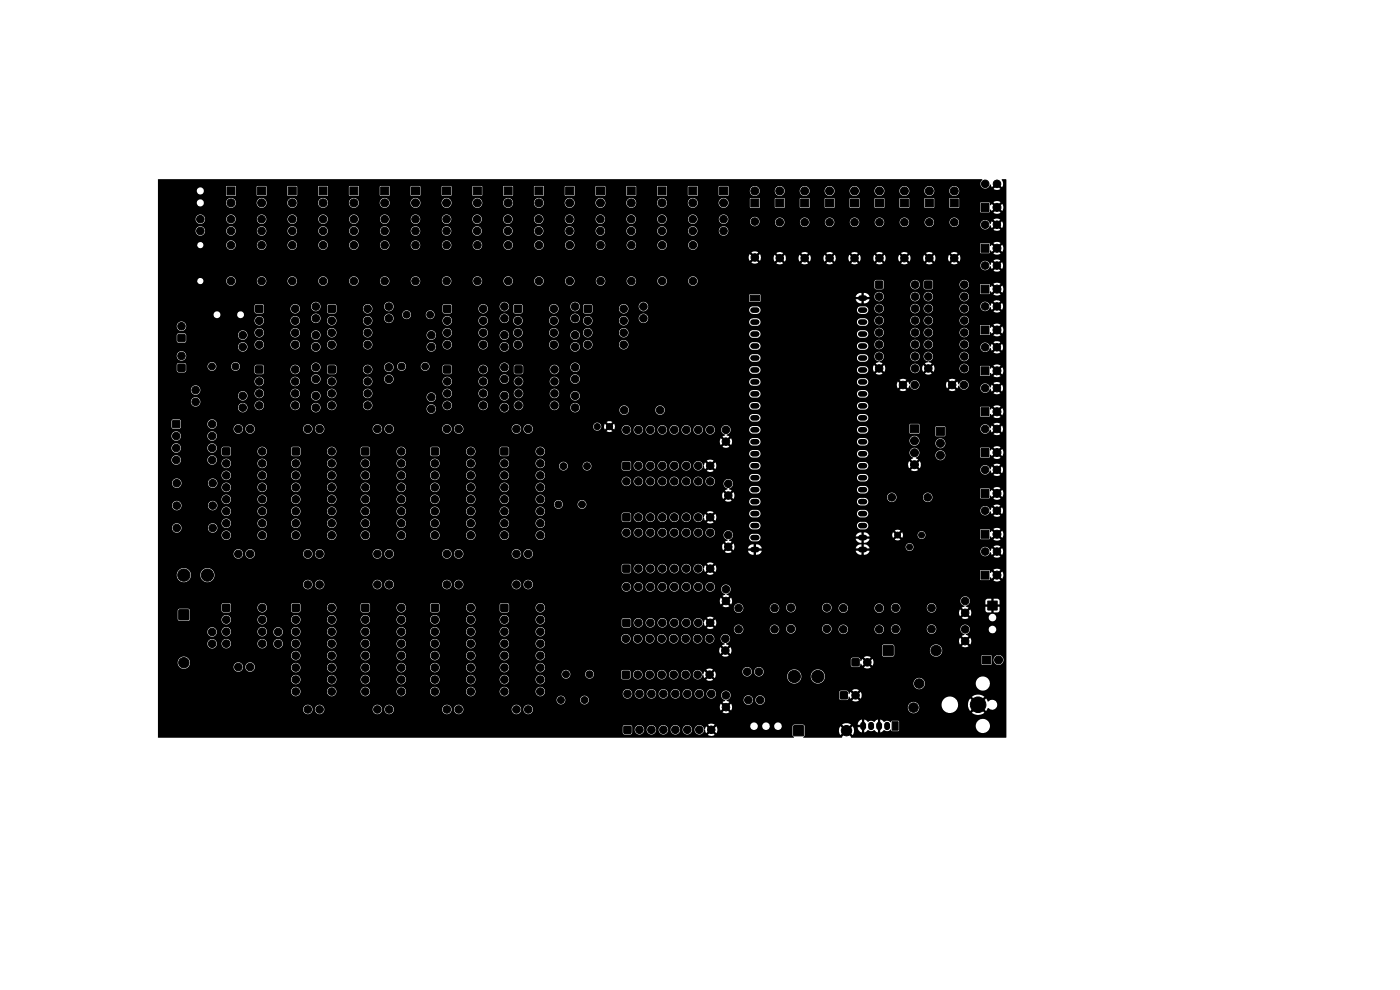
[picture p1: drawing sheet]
<svg xmlns="http://www.w3.org/2000/svg" width="297mm" height="210mm" viewBox="0 0 297 210" stroke-linecap="round" stroke-linejoin="round" font-family="sans-serif">
<g fill="#000" stroke="#000" stroke-width=".21">
<path d="M48.2 39.7h1.6v1.7h-1.6zM54.6 39.7h1.7v1.7h-1.7zM61.1 39.7h1.7v1.7h-1.7zM67.7 39.7h1.7v1.7h-1.7zM74.2 39.7h1.7v1.7h-1.7zM80.8 39.7h1.7v1.7h-1.7zM87.3 39.7h1.7v1.7h-1.7zM93.9 39.7h1.7v1.7h-1.7zM100.4 39.7h1.7v1.7h-1.7zM106.9 39.7h1.7v1.7h-1.7zM113.5 39.7h1.7v1.7h-1.7zM120 39.7h1.7v1.7h-1.7z"/>
<path d="M126.5 39.7h1.7v1.7h-1.7zM133.1 39.7h1.7v1.7h-1.7zM139.6 39.7h1.7v1.7h-1.7zM146.1 39.7h1.7v1.7h-1.7zM152.6 39.7h1.7v1.7h-1.7zM159.3 42.2h1.7v1.7h-1.7zM164.6 42.2h1.7v1.7h-1.7zM169.9 42.2h1.7v1.7h-1.7zM175.1 42.2h1.7v1.7h-1.7zM180.4 42.2h1.7v1.7h-1.7zM185.8 59.7h1.4v1.4h-1.4zM185.7 42.2h1.7v1.7h-1.7z"/>
<path d="M191 42.2h1.7v1.7h-1.7zM196.2 59.7h1.5v1.4h-1.5zM196.3 42.2h1.7v1.7h-1.7zM201.6 42.2h1.7v1.7h-1.7zM208.1 43.2h1.7v1.7h-1.7zM208.1 51.8h1.7v1.7h-1.7zM37.8 71h1.4v1.4h-1.4zM37.8 77.3h1.4v1.4h-1.4zM54.3 64.8h1.4v1.4h-1.4zM54.3 77.7h1.4v1.4h-1.4zM69.7 64.8h1.4v1.4h-1.4zM69.7 77.7h1.4v1.4h-1.4z"/>
<path d="M94.2 64.8h1.4v1.4h-1.4zM94.2 77.7h1.4v1.4h-1.4zM109.2 64.8h1.4v1.4h-1.4zM109.3 77.7h1.4v1.4h-1.4zM124 64.8h1.4v1.4h-1.4zM159.1 62.6h2v1.2h-2zM208.1 60.5h1.7v1.7h-1.7zM208.1 69.2h1.7v1.7h-1.7zM208.1 77.8h1.7v1.7h-1.7zM36.7 89.2h1.4v1.5h-1.4zM47.3 95h1.4v1.5h-1.4zM62 95h1.5v1.5h-1.5z"/>
<path d="M76.8 95h1.4v1.5h-1.4zM91.5 95h1.5v1.5h-1.5zM106.3 95h1.4v1.5h-1.4zM132.2 98.1h1.4v1.4h-1.4zM193.1 90.1h1.8v1.7h-1.8zM198.7 90.7h1.6v1.7h-1.6zM208.1 86.5h1.7v1.7h-1.7zM208.1 95.2h1.7v1.7h-1.7zM132.2 109h1.4v1.5h-1.4zM208.1 112.5h1.7v1.7h-1.7zM208.1 103.8h1.7v1.7h-1.7zM38 129.4h2v2h-2z"/>
<path d="M47.3 128.2h1.4v1.4h-1.4zM62 128.2h1.5v1.4h-1.5zM76.8 128.2h1.4v1.4h-1.4zM91.5 128.2h1.5v1.4h-1.5zM106.3 128.2h1.4v1.4h-1.4zM132.2 119.9h1.4v1.4h-1.4zM132.2 131.4h1.4v1.4h-1.4zM180.8 139.8h1.4v1.4h-1.4zM187.4 137h2v2h-2zM209.5 127.5h2v1.9h-2zM208.1 121.2h1.7v1.7h-1.7zM132 142.4h1.5v1.4h-1.5z"/>
<path d="M132.4 154.1h1.4v1.4h-1.4zM168.4 154h2v2h-2zM178.3 146.8h1.4v1.4h-1.4zM189.3 153.1h1.2v1.8h-1.2zM208.4 139.2h1.7v1.7h-1.7z"/>
<circle cx="209" cy="39" r=".8"/>
<circle cx="211.5" cy="39" r=".8"/>
<circle cx="42.5" cy="49" r=".8"/>
<circle cx="42.5" cy="46.5" r=".8"/>
<circle cx="49" cy="59.6" r=".8"/>
<circle cx="49" cy="52" r=".8"/>
<circle cx="49" cy="49" r=".8"/>
<circle cx="49" cy="43" r=".85"/>
<circle cx="49" cy="46.5" r=".8"/>
<circle cx="55.5" cy="43" r=".85"/>
<circle cx="55.5" cy="59.6" r=".8"/>
<circle cx="55.5" cy="52" r=".8"/>
<circle cx="55.5" cy="49" r=".8"/>
<circle cx="55.5" cy="46.5" r=".8"/>
<circle cx="62" cy="52" r=".8"/>
<circle cx="62" cy="59.6" r=".8"/>
<circle cx="62" cy="49" r=".8"/>
<circle cx="62" cy="43" r=".85"/>
<circle cx="62" cy="46.5" r=".8"/>
<circle cx="68.5" cy="52" r=".8"/>
<circle cx="68.5" cy="59.6" r=".8"/>
<circle cx="68.5" cy="49" r=".8"/>
<circle cx="68.5" cy="43" r=".85"/>
<circle cx="68.5" cy="46.5" r=".8"/>
<circle cx="75.1" cy="43" r=".85"/>
<circle cx="75.1" cy="52" r=".8"/>
<circle cx="75.1" cy="59.6" r=".8"/>
<circle cx="75.1" cy="49" r=".8"/>
<circle cx="75.1" cy="46.5" r=".8"/>
<circle cx="81.6" cy="43" r=".85"/>
<circle cx="81.6" cy="59.6" r=".8"/>
<circle cx="81.6" cy="52" r=".8"/>
<circle cx="81.6" cy="49" r=".8"/>
<circle cx="81.6" cy="46.5" r=".8"/>
<circle cx="88.1" cy="59.6" r=".8"/>
<circle cx="88.1" cy="52" r=".8"/>
<circle cx="88.1" cy="49" r=".8"/>
<circle cx="88.1" cy="43" r=".85"/>
<circle cx="88.1" cy="46.5" r=".8"/>
<circle cx="94.7" cy="43" r=".85"/>
<circle cx="94.7" cy="49" r=".8"/>
<circle cx="94.7" cy="46.5" r=".8"/>
<circle cx="94.7" cy="59.6" r=".8"/>
<circle cx="94.7" cy="52" r=".8"/>
<circle cx="101.2" cy="49" r=".8"/>
<circle cx="101.2" cy="46.5" r=".8"/>
<circle cx="101.3" cy="43" r=".85"/>
<circle cx="101.3" cy="59.6" r=".8"/>
<circle cx="101.3" cy="52" r=".8"/>
<circle cx="107.7" cy="49" r=".8"/>
<circle cx="107.7" cy="46.5" r=".8"/>
<circle cx="107.8" cy="43" r=".85"/>
<circle cx="107.8" cy="52" r=".8"/>
<circle cx="107.8" cy="59.6" r=".8"/>
<circle cx="114.3" cy="49" r=".8"/>
<circle cx="114.3" cy="46.5" r=".8"/>
<circle cx="114.3" cy="43" r=".85"/>
<circle cx="114.3" cy="52" r=".8"/>
<circle cx="114.3" cy="59.6" r=".8"/>
<circle cx="120.8" cy="49" r=".8"/>
<circle cx="120.8" cy="46.5" r=".8"/>
<circle cx="120.9" cy="43" r=".85"/>
<circle cx="120.9" cy="59.6" r=".8"/>
<circle cx="120.9" cy="52" r=".8"/>
<circle cx="127.4" cy="49" r=".8"/>
<circle cx="127.4" cy="46.5" r=".8"/>
<circle cx="127.4" cy="43" r=".85"/>
<circle cx="127.4" cy="52" r=".8"/>
<circle cx="127.4" cy="59.6" r=".8"/>
<circle cx="133.9" cy="49" r=".8"/>
<circle cx="133.9" cy="46.5" r=".8"/>
<circle cx="133.9" cy="43" r=".85"/>
<circle cx="133.9" cy="59.6" r=".8"/>
<circle cx="133.9" cy="52" r=".8"/>
<circle cx="140.4" cy="49" r=".8"/>
<circle cx="140.4" cy="46.5" r=".8"/>
<circle cx="140.4" cy="43" r=".85"/>
<circle cx="140.5" cy="59.6" r=".8"/>
<circle cx="140.5" cy="52" r=".8"/>
<circle cx="147" cy="49" r=".8"/>
<circle cx="147" cy="46.5" r=".8"/>
<circle cx="147" cy="43" r=".85"/>
<circle cx="147" cy="59.6" r=".8"/>
<circle cx="147" cy="52" r=".8"/>
<circle cx="153.5" cy="43" r=".85"/>
<circle cx="153.5" cy="49" r=".8"/>
<circle cx="153.5" cy="46.5" r=".8"/>
<circle cx="160.1" cy="54.6" r=".8"/>
<circle cx="160.1" cy="47" r=".8"/>
<circle cx="160.1" cy="40.5" r=".85"/>
<circle cx="165.4" cy="40.5" r=".85"/>
<circle cx="165.4" cy="47.1" r=".8"/>
<circle cx="165.4" cy="54.8" r=".8"/>
<circle cx="170.7" cy="40.5" r=".85"/>
<circle cx="170.7" cy="54.8" r=".8"/>
<circle cx="170.7" cy="47.1" r=".8"/>
<circle cx="176" cy="54.8" r=".8"/>
<circle cx="176" cy="47.1" r=".8"/>
<circle cx="176" cy="40.5" r=".85"/>
<circle cx="181.3" cy="40.5" r=".85"/>
<circle cx="181.3" cy="47.1" r=".8"/>
<circle cx="181.3" cy="54.8" r=".8"/>
<circle cx="186.6" cy="40.5" r=".85"/>
<circle cx="186.6" cy="54.8" r=".8"/>
<circle cx="186.6" cy="47.1" r=".8"/>
<circle cx="191.9" cy="40.5" r=".85"/>
<circle cx="191.9" cy="54.8" r=".8"/>
<circle cx="191.9" cy="47.1" r=".8"/>
<circle cx="197.1" cy="40.5" r=".85"/>
<circle cx="197.1" cy="47.1" r=".8"/>
<circle cx="197.1" cy="54.8" r=".8"/>
<circle cx="202.4" cy="54.8" r=".8"/>
<circle cx="202.4" cy="47.1" r=".8"/>
<circle cx="202.4" cy="40.5" r=".85"/>
<circle cx="209" cy="47.7" r=".8"/>
<circle cx="209" cy="56.3" r=".8"/>
<circle cx="211.5" cy="47.7" r=".8"/>
<circle cx="211.5" cy="56.3" r=".8"/>
<circle cx="211.5" cy="44" r=".85"/>
<circle cx="211.5" cy="52.7" r=".85"/>
<circle cx="38.5" cy="69.2" r=".8"/>
<circle cx="38.5" cy="75.5" r=".8"/>
<circle cx="45" cy="77.7" r=".73"/>
<circle cx="50" cy="77.7" r=".73"/>
<circle cx="51.5" cy="73.6" r=".8"/>
<circle cx="51.5" cy="71.1" r=".8"/>
<circle cx="55" cy="73.1" r=".8"/>
<circle cx="55" cy="70.6" r=".8"/>
<circle cx="55" cy="68" r=".8"/>
<circle cx="62.6" cy="78.4" r=".8"/>
<circle cx="62.6" cy="70.6" r=".8"/>
<circle cx="62.6" cy="65.5" r=".8"/>
<circle cx="62.6" cy="73.1" r=".8"/>
<circle cx="62.6" cy="68" r=".8"/>
<circle cx="67" cy="73.6" r=".8"/>
<circle cx="67" cy="77.9" r=".8"/>
<circle cx="67" cy="67.5" r=".8"/>
<circle cx="67" cy="65" r=".8"/>
<circle cx="67" cy="71.1" r=".8"/>
<circle cx="70.4" cy="70.6" r=".8"/>
<circle cx="70.4" cy="73.1" r=".8"/>
<circle cx="70.4" cy="68" r=".8"/>
<circle cx="78" cy="78.4" r=".8"/>
<circle cx="78" cy="70.6" r=".8"/>
<circle cx="78" cy="68" r=".8"/>
<circle cx="78" cy="65.5" r=".8"/>
<circle cx="78" cy="73.1" r=".8"/>
<circle cx="82.5" cy="77.9" r=".8"/>
<circle cx="82.5" cy="67.5" r=".8"/>
<circle cx="82.5" cy="65" r=".8"/>
<circle cx="85.2" cy="77.7" r=".73"/>
<circle cx="86.3" cy="66.8" r=".72"/>
<circle cx="90.2" cy="77.7" r=".73"/>
<circle cx="91.3" cy="66.8" r=".72"/>
<circle cx="91.5" cy="73.6" r=".8"/>
<circle cx="91.5" cy="71.1" r=".8"/>
<circle cx="94.9" cy="68" r=".8"/>
<circle cx="94.9" cy="70.6" r=".8"/>
<circle cx="94.9" cy="73.1" r=".8"/>
<circle cx="102.5" cy="78.4" r=".8"/>
<circle cx="102.5" cy="70.6" r=".8"/>
<circle cx="102.5" cy="73.1" r=".8"/>
<circle cx="102.5" cy="68" r=".8"/>
<circle cx="102.5" cy="65.5" r=".8"/>
<circle cx="107" cy="73.6" r=".8"/>
<circle cx="107" cy="77.9" r=".8"/>
<circle cx="107" cy="67.5" r=".8"/>
<circle cx="107" cy="65" r=".8"/>
<circle cx="107" cy="71.1" r=".8"/>
<circle cx="109.9" cy="68" r=".8"/>
<circle cx="109.9" cy="70.6" r=".8"/>
<circle cx="109.9" cy="73.1" r=".8"/>
<circle cx="117.5" cy="65.5" r=".8"/>
<circle cx="117.5" cy="70.6" r=".8"/>
<circle cx="117.5" cy="68" r=".8"/>
<circle cx="117.5" cy="73.1" r=".8"/>
<circle cx="117.6" cy="78.4" r=".8"/>
<circle cx="122" cy="73.6" r=".8"/>
<circle cx="122" cy="77.9" r=".8"/>
<circle cx="122" cy="67.5" r=".8"/>
<circle cx="122" cy="65" r=".8"/>
<circle cx="122" cy="71.1" r=".8"/>
<circle cx="124.7" cy="70.6" r=".8"/>
<circle cx="124.7" cy="68" r=".8"/>
<circle cx="124.7" cy="73.1" r=".8"/>
<circle cx="132.3" cy="68" r=".8"/>
<circle cx="132.3" cy="65.5" r=".8"/>
<circle cx="132.3" cy="73.1" r=".8"/>
<circle cx="132.3" cy="70.6" r=".8"/>
<circle cx="136.5" cy="67.5" r=".8"/>
<circle cx="136.5" cy="65" r=".8"/>
<circle cx="186.5" cy="73.1" r=".8"/>
<circle cx="186.5" cy="75.6" r=".8"/>
<circle cx="186.5" cy="78.2" r=".8"/>
<circle cx="186.5" cy="62.9" r=".8"/>
<circle cx="186.5" cy="70.5" r=".8"/>
<circle cx="186.5" cy="68" r=".8"/>
<circle cx="186.5" cy="65.5" r=".8"/>
<circle cx="194.1" cy="78.2" r=".8"/>
<circle cx="194.1" cy="70.5" r=".8"/>
<circle cx="194.1" cy="75.6" r=".8"/>
<circle cx="194.1" cy="73.1" r=".8"/>
<circle cx="194.1" cy="68" r=".8"/>
<circle cx="194.1" cy="62.9" r=".8"/>
<circle cx="194.1" cy="65.5" r=".8"/>
<circle cx="194.1" cy="60.4" r=".8"/>
<circle cx="196.9" cy="75.6" r=".8"/>
<circle cx="196.9" cy="73.1" r=".8"/>
<circle cx="196.9" cy="78.2" r=".8"/>
<circle cx="196.9" cy="68" r=".8"/>
<circle cx="196.9" cy="70.5" r=".8"/>
<circle cx="196.9" cy="62.9" r=".8"/>
<circle cx="196.9" cy="65.5" r=".8"/>
<circle cx="204.6" cy="62.9" r=".8"/>
<circle cx="204.6" cy="75.6" r=".8"/>
<circle cx="204.6" cy="68" r=".8"/>
<circle cx="204.6" cy="65.5" r=".8"/>
<circle cx="204.6" cy="78.2" r=".8"/>
<circle cx="204.6" cy="73.1" r=".8"/>
<circle cx="204.6" cy="70.5" r=".8"/>
<circle cx="204.6" cy="60.4" r=".8"/>
<circle cx="209" cy="65" r=".8"/>
<circle cx="209" cy="73.7" r=".8"/>
<circle cx="211.5" cy="65" r=".8"/>
<circle cx="211.5" cy="73.7" r=".8"/>
<circle cx="211.5" cy="78.7" r=".85"/>
<circle cx="211.5" cy="61.3" r=".85"/>
<circle cx="211.5" cy="70" r=".85"/>
<circle cx="37.4" cy="95" r=".8"/>
<circle cx="37.4" cy="92.5" r=".8"/>
<circle cx="37.4" cy="97.6" r=".8"/>
<circle cx="41.5" cy="82.7" r=".8"/>
<circle cx="41.5" cy="85.2" r=".8"/>
<circle cx="45" cy="95" r=".8"/>
<circle cx="45" cy="97.6" r=".8"/>
<circle cx="45" cy="90" r=".8"/>
<circle cx="45" cy="92.5" r=".8"/>
<circle cx="48" cy="98.3" r=".8"/>
<circle cx="50.6" cy="91" r=".8"/>
<circle cx="51.5" cy="84" r=".8"/>
<circle cx="51.5" cy="86.5" r=".8"/>
<circle cx="53.1" cy="91" r=".8"/>
<circle cx="55" cy="80.9" r=".8"/>
<circle cx="55" cy="86" r=".8"/>
<circle cx="55" cy="83.5" r=".8"/>
<circle cx="55.6" cy="95.8" r=".8"/>
<circle cx="55.6" cy="98.3" r=".8"/>
<circle cx="62.6" cy="83.5" r=".8"/>
<circle cx="62.6" cy="86" r=".8"/>
<circle cx="62.6" cy="80.9" r=".8"/>
<circle cx="62.8" cy="98.3" r=".8"/>
<circle cx="65.3" cy="91" r=".8"/>
<circle cx="67" cy="84" r=".8"/>
<circle cx="67" cy="80.4" r=".8"/>
<circle cx="67" cy="86.5" r=".8"/>
<circle cx="67.8" cy="91" r=".8"/>
<circle cx="70.4" cy="95.8" r=".8"/>
<circle cx="70.4" cy="98.3" r=".8"/>
<circle cx="70.4" cy="80.9" r=".8"/>
<circle cx="70.4" cy="83.5" r=".8"/>
<circle cx="70.4" cy="86" r=".8"/>
<circle cx="77.5" cy="98.3" r=".8"/>
<circle cx="78" cy="83.5" r=".8"/>
<circle cx="78" cy="80.9" r=".8"/>
<circle cx="78" cy="86" r=".8"/>
<circle cx="80.1" cy="91" r=".8"/>
<circle cx="82.5" cy="80.4" r=".8"/>
<circle cx="82.6" cy="91" r=".8"/>
<circle cx="85.1" cy="98.3" r=".8"/>
<circle cx="85.1" cy="95.8" r=".8"/>
<circle cx="91.5" cy="86.7" r=".8"/>
<circle cx="91.5" cy="84.2" r=".8"/>
<circle cx="92.2" cy="98.3" r=".8"/>
<circle cx="94.8" cy="91" r=".8"/>
<circle cx="94.9" cy="80.9" r=".8"/>
<circle cx="94.9" cy="83.5" r=".8"/>
<circle cx="94.9" cy="86" r=".8"/>
<circle cx="97.3" cy="91" r=".8"/>
<circle cx="99.9" cy="98.3" r=".8"/>
<circle cx="99.9" cy="95.8" r=".8"/>
<circle cx="102.5" cy="83.5" r=".8"/>
<circle cx="102.5" cy="80.9" r=".8"/>
<circle cx="102.5" cy="86" r=".8"/>
<circle cx="107" cy="84" r=".8"/>
<circle cx="107" cy="98.3" r=".8"/>
<circle cx="107" cy="80.4" r=".8"/>
<circle cx="107" cy="86.5" r=".8"/>
<circle cx="109.6" cy="91" r=".8"/>
<circle cx="110" cy="80.9" r=".8"/>
<circle cx="110" cy="83.5" r=".8"/>
<circle cx="110" cy="86" r=".8"/>
<circle cx="112.1" cy="91" r=".8"/>
<circle cx="114.6" cy="95.8" r=".8"/>
<circle cx="114.6" cy="98.3" r=".8"/>
<circle cx="117.6" cy="86" r=".8"/>
<circle cx="117.6" cy="83.5" r=".8"/>
<circle cx="117.6" cy="80.9" r=".8"/>
<circle cx="119.5" cy="98.9" r=".72"/>
<circle cx="122" cy="84" r=".8"/>
<circle cx="122" cy="80.4" r=".8"/>
<circle cx="122" cy="86.5" r=".8"/>
<circle cx="124.5" cy="98.9" r=".72"/>
<circle cx="126.7" cy="90.5" r=".65"/>
<circle cx="129.3" cy="90.5" r=".65"/>
<circle cx="132.4" cy="87" r=".8"/>
<circle cx="132.9" cy="91.2" r=".8"/>
<circle cx="135.4" cy="98.8" r=".8"/>
<circle cx="135.4" cy="91.2" r=".8"/>
<circle cx="138" cy="91.2" r=".8"/>
<circle cx="138" cy="98.8" r=".8"/>
<circle cx="140" cy="87" r=".8"/>
<circle cx="140.5" cy="98.8" r=".8"/>
<circle cx="140.5" cy="91.2" r=".8"/>
<circle cx="143" cy="91.2" r=".8"/>
<circle cx="143" cy="98.8" r=".8"/>
<circle cx="145.6" cy="91.2" r=".8"/>
<circle cx="145.6" cy="98.8" r=".8"/>
<circle cx="148.1" cy="98.8" r=".8"/>
<circle cx="148.1" cy="91.2" r=".8"/>
<circle cx="150.7" cy="91.2" r=".8"/>
<circle cx="150.7" cy="98.8" r=".8"/>
<circle cx="154" cy="93.7" r=".8"/>
<circle cx="154" cy="91.2" r=".8"/>
<circle cx="191.6" cy="81.7" r=".8"/>
<circle cx="194" cy="93.5" r=".85"/>
<circle cx="194" cy="96" r=".85"/>
<circle cx="194" cy="98.6" r=".85"/>
<circle cx="194.1" cy="81.7" r=".8"/>
<circle cx="199.5" cy="94" r=".85"/>
<circle cx="199.5" cy="96.6" r=".85"/>
<circle cx="202" cy="81.7" r=".8"/>
<circle cx="204.5" cy="81.7" r=".8"/>
<circle cx="209" cy="99.7" r=".8"/>
<circle cx="209" cy="91" r=".8"/>
<circle cx="209" cy="82.3" r=".8"/>
<circle cx="211.5" cy="99.7" r=".8"/>
<circle cx="211.5" cy="91" r=".8"/>
<circle cx="211.5" cy="82.3" r=".8"/>
<circle cx="211.5" cy="96" r=".85"/>
<circle cx="211.5" cy="87.3" r=".85"/>
<circle cx="37.5" cy="102.5" r=".8"/>
<circle cx="37.5" cy="112" r=".8"/>
<circle cx="37.5" cy="107.2" r=".8"/>
<circle cx="45.1" cy="102.5" r=".8"/>
<circle cx="45.1" cy="112" r=".8"/>
<circle cx="45.1" cy="107.2" r=".8"/>
<circle cx="48" cy="108.5" r=".8"/>
<circle cx="48" cy="111" r=".8"/>
<circle cx="48" cy="103.4" r=".8"/>
<circle cx="48" cy="105.9" r=".8"/>
<circle cx="48" cy="100.8" r=".8"/>
<circle cx="48" cy="113.5" r=".8"/>
<circle cx="50.6" cy="117.5" r=".8"/>
<circle cx="53.1" cy="117.5" r=".8"/>
<circle cx="55.6" cy="103.4" r=".8"/>
<circle cx="55.6" cy="108.5" r=".8"/>
<circle cx="55.6" cy="111" r=".8"/>
<circle cx="55.6" cy="113.5" r=".8"/>
<circle cx="55.6" cy="100.8" r=".8"/>
<circle cx="55.6" cy="105.9" r=".8"/>
<circle cx="62.8" cy="105.9" r=".8"/>
<circle cx="62.8" cy="103.4" r=".8"/>
<circle cx="62.8" cy="100.8" r=".8"/>
<circle cx="62.8" cy="113.5" r=".8"/>
<circle cx="62.8" cy="108.5" r=".8"/>
<circle cx="62.8" cy="111" r=".8"/>
<circle cx="65.3" cy="117.5" r=".8"/>
<circle cx="67.8" cy="117.5" r=".8"/>
<circle cx="70.4" cy="103.4" r=".8"/>
<circle cx="70.4" cy="108.5" r=".8"/>
<circle cx="70.4" cy="105.9" r=".8"/>
<circle cx="70.4" cy="111" r=".8"/>
<circle cx="70.4" cy="113.5" r=".8"/>
<circle cx="70.4" cy="100.8" r=".8"/>
<circle cx="77.5" cy="103.4" r=".8"/>
<circle cx="77.5" cy="111" r=".8"/>
<circle cx="77.5" cy="105.9" r=".8"/>
<circle cx="77.5" cy="100.8" r=".8"/>
<circle cx="77.5" cy="108.5" r=".8"/>
<circle cx="77.5" cy="113.5" r=".8"/>
<circle cx="80.1" cy="117.5" r=".8"/>
<circle cx="82.6" cy="117.5" r=".8"/>
<circle cx="85.1" cy="111" r=".8"/>
<circle cx="85.1" cy="113.5" r=".8"/>
<circle cx="85.1" cy="108.5" r=".8"/>
<circle cx="85.1" cy="100.8" r=".8"/>
<circle cx="85.1" cy="105.9" r=".8"/>
<circle cx="85.1" cy="103.4" r=".8"/>
<circle cx="92.2" cy="103.4" r=".8"/>
<circle cx="92.2" cy="113.5" r=".8"/>
<circle cx="92.2" cy="108.5" r=".8"/>
<circle cx="92.2" cy="111" r=".8"/>
<circle cx="92.2" cy="100.8" r=".8"/>
<circle cx="92.2" cy="105.9" r=".8"/>
<circle cx="94.8" cy="117.5" r=".8"/>
<circle cx="97.3" cy="117.5" r=".8"/>
<circle cx="99.9" cy="105.9" r=".8"/>
<circle cx="99.9" cy="103.4" r=".8"/>
<circle cx="99.9" cy="100.8" r=".8"/>
<circle cx="99.9" cy="111" r=".8"/>
<circle cx="99.9" cy="108.5" r=".8"/>
<circle cx="99.9" cy="113.5" r=".8"/>
<circle cx="107" cy="108.5" r=".8"/>
<circle cx="107" cy="111" r=".8"/>
<circle cx="107" cy="103.4" r=".8"/>
<circle cx="107" cy="105.9" r=".8"/>
<circle cx="107" cy="100.8" r=".8"/>
<circle cx="107" cy="113.5" r=".8"/>
<circle cx="109.6" cy="117.5" r=".8"/>
<circle cx="112.1" cy="117.5" r=".8"/>
<circle cx="114.6" cy="108.5" r=".8"/>
<circle cx="114.6" cy="105.9" r=".8"/>
<circle cx="114.6" cy="103.4" r=".8"/>
<circle cx="114.6" cy="111" r=".8"/>
<circle cx="114.6" cy="100.8" r=".8"/>
<circle cx="114.6" cy="113.5" r=".8"/>
<circle cx="118.5" cy="107" r=".72"/>
<circle cx="123.5" cy="107" r=".72"/>
<circle cx="132.9" cy="102.1" r=".8"/>
<circle cx="132.9" cy="113" r=".8"/>
<circle cx="135.4" cy="102.1" r=".8"/>
<circle cx="135.4" cy="109.7" r=".8"/>
<circle cx="135.4" cy="113" r=".8"/>
<circle cx="138" cy="109.7" r=".8"/>
<circle cx="138" cy="102.1" r=".8"/>
<circle cx="138" cy="113" r=".8"/>
<circle cx="140.5" cy="102.1" r=".8"/>
<circle cx="140.5" cy="109.7" r=".8"/>
<circle cx="140.5" cy="113" r=".8"/>
<circle cx="143" cy="109.7" r=".8"/>
<circle cx="143" cy="102.1" r=".8"/>
<circle cx="143" cy="113" r=".8"/>
<circle cx="145.6" cy="109.7" r=".8"/>
<circle cx="145.6" cy="102.1" r=".8"/>
<circle cx="145.6" cy="113" r=".8"/>
<circle cx="148.1" cy="102.1" r=".8"/>
<circle cx="148.1" cy="109.7" r=".8"/>
<circle cx="148.1" cy="113" r=".8"/>
<circle cx="150.7" cy="109.7" r=".8"/>
<circle cx="150.7" cy="102.1" r=".8"/>
<circle cx="150.7" cy="113" r=".8"/>
<circle cx="154.5" cy="105.1" r=".8"/>
<circle cx="154.5" cy="113.5" r=".8"/>
<circle cx="154.5" cy="102.6" r=".8"/>
<circle cx="154.5" cy="116" r=".8"/>
<circle cx="189.2" cy="105.5" r=".8"/>
<circle cx="190.4" cy="113.5" r=".63"/>
<circle cx="193" cy="116" r=".63"/>
<circle cx="195.5" cy="113.5" r=".63"/>
<circle cx="196.8" cy="105.5" r=".8"/>
<circle cx="209" cy="108.3" r=".8"/>
<circle cx="209" cy="117" r=".8"/>
<circle cx="211.5" cy="108.3" r=".8"/>
<circle cx="211.5" cy="113.3" r=".85"/>
<circle cx="211.5" cy="104.7" r=".85"/>
<circle cx="211.5" cy="117" r=".8"/>
<circle cx="39" cy="122" r="1.3"/>
<circle cx="44" cy="122" r="1.3"/>
<circle cx="45" cy="134.1" r=".8"/>
<circle cx="45" cy="136.6" r=".8"/>
<circle cx="48" cy="136.5" r=".8"/>
<circle cx="48" cy="134" r=".8"/>
<circle cx="48" cy="131.5" r=".8"/>
<circle cx="55.6" cy="136.5" r=".8"/>
<circle cx="55.6" cy="128.9" r=".8"/>
<circle cx="55.6" cy="134" r=".8"/>
<circle cx="55.6" cy="131.5" r=".8"/>
<circle cx="59" cy="134.1" r=".8"/>
<circle cx="59" cy="136.6" r=".8"/>
<circle cx="62.8" cy="136.5" r=".8"/>
<circle cx="62.8" cy="134" r=".8"/>
<circle cx="62.8" cy="139.1" r=".8"/>
<circle cx="62.8" cy="131.5" r=".8"/>
<circle cx="65.3" cy="124" r=".8"/>
<circle cx="67.8" cy="124" r=".8"/>
<circle cx="70.4" cy="139.1" r=".8"/>
<circle cx="70.4" cy="136.5" r=".8"/>
<circle cx="70.4" cy="128.9" r=".8"/>
<circle cx="70.4" cy="134" r=".8"/>
<circle cx="70.4" cy="131.5" r=".8"/>
<circle cx="77.5" cy="131.5" r=".8"/>
<circle cx="77.5" cy="134" r=".8"/>
<circle cx="77.5" cy="136.5" r=".8"/>
<circle cx="77.5" cy="139.1" r=".8"/>
<circle cx="80.1" cy="124" r=".8"/>
<circle cx="82.6" cy="124" r=".8"/>
<circle cx="85.1" cy="136.5" r=".8"/>
<circle cx="85.1" cy="128.9" r=".8"/>
<circle cx="85.1" cy="134" r=".8"/>
<circle cx="85.1" cy="131.5" r=".8"/>
<circle cx="85.1" cy="139.1" r=".8"/>
<circle cx="92.2" cy="134" r=".8"/>
<circle cx="92.2" cy="136.5" r=".8"/>
<circle cx="92.2" cy="131.5" r=".8"/>
<circle cx="92.2" cy="139.1" r=".8"/>
<circle cx="94.8" cy="124" r=".8"/>
<circle cx="97.3" cy="124" r=".8"/>
<circle cx="99.9" cy="139.1" r=".8"/>
<circle cx="99.9" cy="136.5" r=".8"/>
<circle cx="99.9" cy="134" r=".8"/>
<circle cx="99.9" cy="128.9" r=".8"/>
<circle cx="99.9" cy="131.5" r=".8"/>
<circle cx="107" cy="136.5" r=".8"/>
<circle cx="107" cy="139.1" r=".8"/>
<circle cx="107" cy="131.5" r=".8"/>
<circle cx="107" cy="134" r=".8"/>
<circle cx="109.6" cy="124" r=".8"/>
<circle cx="112.1" cy="124" r=".8"/>
<circle cx="114.6" cy="131.5" r=".8"/>
<circle cx="114.6" cy="136.5" r=".8"/>
<circle cx="114.6" cy="134" r=".8"/>
<circle cx="114.6" cy="139.1" r=".8"/>
<circle cx="114.6" cy="128.9" r=".8"/>
<circle cx="132.8" cy="135.5" r=".8"/>
<circle cx="132.9" cy="124.5" r=".8"/>
<circle cx="135.3" cy="135.5" r=".8"/>
<circle cx="135.4" cy="124.5" r=".8"/>
<circle cx="135.4" cy="132.1" r=".8"/>
<circle cx="135.4" cy="120.6" r=".8"/>
<circle cx="137.8" cy="135.5" r=".8"/>
<circle cx="138" cy="124.5" r=".8"/>
<circle cx="138" cy="132.1" r=".8"/>
<circle cx="138" cy="120.6" r=".8"/>
<circle cx="140.4" cy="135.5" r=".8"/>
<circle cx="140.5" cy="132.1" r=".8"/>
<circle cx="140.5" cy="124.5" r=".8"/>
<circle cx="140.5" cy="120.6" r=".8"/>
<circle cx="142.9" cy="135.5" r=".8"/>
<circle cx="143" cy="124.5" r=".8"/>
<circle cx="143" cy="132.1" r=".8"/>
<circle cx="143" cy="120.6" r=".8"/>
<circle cx="145.5" cy="135.5" r=".8"/>
<circle cx="145.6" cy="132.1" r=".8"/>
<circle cx="145.6" cy="124.5" r=".8"/>
<circle cx="145.6" cy="120.6" r=".8"/>
<circle cx="148" cy="135.5" r=".8"/>
<circle cx="148.1" cy="132.1" r=".8"/>
<circle cx="148.1" cy="124.5" r=".8"/>
<circle cx="148.1" cy="120.6" r=".8"/>
<circle cx="150.5" cy="135.5" r=".8"/>
<circle cx="150.7" cy="124.5" r=".8"/>
<circle cx="150.7" cy="132.1" r=".8"/>
<circle cx="150.7" cy="120.6" r=".8"/>
<circle cx="153.9" cy="135.5" r=".8"/>
<circle cx="153.9" cy="138" r=".8"/>
<circle cx="154" cy="127.5" r=".8"/>
<circle cx="154" cy="125" r=".8"/>
<circle cx="156.7" cy="133.5" r=".8"/>
<circle cx="156.7" cy="129" r=".8"/>
<circle cx="164.3" cy="133.5" r=".8"/>
<circle cx="164.3" cy="129" r=".8"/>
<circle cx="167.8" cy="128.9" r=".8"/>
<circle cx="167.8" cy="133.4" r=".8"/>
<circle cx="175.4" cy="128.9" r=".8"/>
<circle cx="175.4" cy="133.4" r=".8"/>
<circle cx="178.9" cy="133.5" r=".8"/>
<circle cx="178.9" cy="129" r=".8"/>
<circle cx="186.5" cy="133.5" r=".8"/>
<circle cx="186.5" cy="129" r=".8"/>
<circle cx="190" cy="128.9" r=".8"/>
<circle cx="190" cy="133.4" r=".8"/>
<circle cx="197.6" cy="128.9" r=".8"/>
<circle cx="197.6" cy="133.4" r=".8"/>
<circle cx="198.6" cy="138" r="1.1"/>
<circle cx="204.7" cy="133.5" r=".8"/>
<circle cx="204.7" cy="127.5" r=".8"/>
<circle cx="204.8" cy="136" r=".8"/>
<circle cx="204.8" cy="130" r=".8"/>
<circle cx="211.5" cy="122" r=".85"/>
<circle cx="211.8" cy="140" r=".85"/>
<circle cx="39" cy="140.6" r="1.1"/>
<circle cx="50.6" cy="141.5" r=".8"/>
<circle cx="53.1" cy="141.5" r=".8"/>
<circle cx="62.8" cy="144.2" r=".8"/>
<circle cx="62.8" cy="146.7" r=".8"/>
<circle cx="62.8" cy="141.6" r=".8"/>
<circle cx="65.3" cy="150.5" r=".8"/>
<circle cx="67.8" cy="150.5" r=".8"/>
<circle cx="70.4" cy="144.2" r=".8"/>
<circle cx="70.4" cy="146.7" r=".8"/>
<circle cx="70.4" cy="141.6" r=".8"/>
<circle cx="77.5" cy="144.2" r=".8"/>
<circle cx="77.5" cy="141.6" r=".8"/>
<circle cx="77.5" cy="146.7" r=".8"/>
<circle cx="80.1" cy="150.5" r=".8"/>
<circle cx="82.6" cy="150.5" r=".8"/>
<circle cx="85.1" cy="141.6" r=".8"/>
<circle cx="85.1" cy="144.2" r=".8"/>
<circle cx="85.1" cy="146.7" r=".8"/>
<circle cx="92.2" cy="144.2" r=".8"/>
<circle cx="92.2" cy="141.6" r=".8"/>
<circle cx="92.2" cy="146.7" r=".8"/>
<circle cx="94.8" cy="150.5" r=".8"/>
<circle cx="97.3" cy="150.5" r=".8"/>
<circle cx="99.9" cy="144.2" r=".8"/>
<circle cx="99.9" cy="146.7" r=".8"/>
<circle cx="99.9" cy="141.6" r=".8"/>
<circle cx="107" cy="146.7" r=".8"/>
<circle cx="107" cy="144.2" r=".8"/>
<circle cx="107" cy="141.6" r=".8"/>
<circle cx="109.6" cy="150.5" r=".8"/>
<circle cx="112.1" cy="150.5" r=".8"/>
<circle cx="114.6" cy="146.7" r=".8"/>
<circle cx="114.6" cy="144.2" r=".8"/>
<circle cx="114.6" cy="141.6" r=".8"/>
<circle cx="119" cy="148.5" r=".72"/>
<circle cx="120.1" cy="143" r=".73"/>
<circle cx="124" cy="148.5" r=".72"/>
<circle cx="125.1" cy="143" r=".73"/>
<circle cx="133.1" cy="147.2" r=".8"/>
<circle cx="135.3" cy="143.1" r=".8"/>
<circle cx="135.7" cy="147.2" r=".8"/>
<circle cx="135.7" cy="154.8" r=".8"/>
<circle cx="137.8" cy="143.1" r=".8"/>
<circle cx="138.2" cy="147.2" r=".8"/>
<circle cx="138.2" cy="154.8" r=".8"/>
<circle cx="140.4" cy="143.1" r=".8"/>
<circle cx="140.7" cy="147.2" r=".8"/>
<circle cx="140.7" cy="154.8" r=".8"/>
<circle cx="142.9" cy="143.1" r=".8"/>
<circle cx="143.3" cy="154.8" r=".8"/>
<circle cx="143.3" cy="147.2" r=".8"/>
<circle cx="145.5" cy="143.1" r=".8"/>
<circle cx="145.8" cy="154.8" r=".8"/>
<circle cx="145.8" cy="147.2" r=".8"/>
<circle cx="148" cy="143.1" r=".8"/>
<circle cx="148.4" cy="154.8" r=".8"/>
<circle cx="148.4" cy="147.2" r=".8"/>
<circle cx="150.5" cy="143.1" r=".8"/>
<circle cx="150.9" cy="147.2" r=".8"/>
<circle cx="150.9" cy="154.8" r=".8"/>
<circle cx="154" cy="150" r=".8"/>
<circle cx="154" cy="147.5" r=".8"/>
<circle cx="158.5" cy="142.5" r=".8"/>
<circle cx="158.7" cy="148.5" r=".8"/>
<circle cx="161" cy="142.5" r=".8"/>
<circle cx="161.2" cy="148.5" r=".8"/>
<circle cx="168.5" cy="143.5" r="1.3"/>
<circle cx="173.5" cy="143.5" r="1.3"/>
<circle cx="179.6" cy="155" r="1.1"/>
<circle cx="181.5" cy="147.5" r=".8"/>
<circle cx="184" cy="140.5" r=".8"/>
<circle cx="193.8" cy="150.1" r="1"/>
<circle cx="195" cy="145" r="1"/>
<circle cx="207.5" cy="149.5" r="1.65"/>
</g>
<path d="M183.1 153.7v.6M184.8 153.7v.6M186.5 153.7v.6M188.2 153.7v.6" fill="none" stroke="#000" stroke-width="1.3"/>
<g fill="none" stroke="#000" stroke-width="1.2">
<path d="M159.7 65.8h.8M159.7 68.3h.8M159.7 70.9h.8M159.7 73.4h.8M159.7 75.9h.8M159.7 78.5h.8M182.6 65.8h.8M182.6 68.3h.8M182.6 70.9h.8M182.6 73.4h.8M182.6 75.9h.8M182.6 78.5h.8"/>
<path d="M182.6 63.2h.8M159.7 81h.8M159.7 83.6h.8M159.7 86.1h.8M159.7 88.6h.8M159.7 91.2h.8M159.7 93.7h.8M159.7 96.3h.8M159.7 98.8h.8M182.6 81h.8M182.6 83.6h.8M182.6 86.1h.8"/>
<path d="M182.6 88.6h.8M182.6 91.2h.8M182.6 93.7h.8M182.6 96.3h.8M182.6 98.8h.8M159.7 111.5h.8M159.7 114h.8M159.7 116.6h.8M159.7 101.3h.8M159.7 103.9h.8M159.7 106.4h.8M159.7 109h.8"/>
<path d="M182.6 101.3h.8M182.6 103.9h.8M182.6 106.4h.8M182.6 109h.8M182.6 111.5h.8M182.6 114h.8M182.6 116.6h.8"/>
</g>
<path d="M33.5 38.1l174.8-.1 .1 .1a1.04 1.04 0 0 0 .1 1.8 1.04 1.04 0 0 0 1.6-.8l.3 .6 .7-.7 .4 .4-.7 .7a1.29 1.29 0 0 0 1.4 0l-.7-.7 .4-.4 .7 .7a1.59 1.59 0 0 0-.1-1.6l.9-.1 .1 .1v118.3l-.1 .1h-32.8l-.8-1 .3-.3 .8 .7v-.1a1.59 1.59 0 0 0 0-1.7l-.8 .7-.3-.3 .6-.9 2.2 .2v.5l-.6 .1a1.14 1.14 0 0 0 .8 1v-.9h.5v.9l.8-.5h.2a1.29 1.29 0 0 0 1.3 0l.7 .5v-.9h.5v.9l.7-.5a1.09 1.09 0 0 0 1.5-.1l.2 .3h1.4l.1-1.2h16.3a1.5 1.5 0 0 0 2.1 1.5 1.5 1.5 0 0 0 .4-2.5 1.5 1.5 0 0 0-2.5 .7v.3h-16.3l-.1-1h-1.4l-.3 .3a1.21 1.21 0 0 0-1.5-.1l-.6-.5v.9h-.5v-.9l-.8 .5h-.2a1.28 1.28 0 0 0-1.3 0l-.7-.5v.9h-.5v-.9a1.14 1.14 0 0 0-.8 1h-1.6a1.59 1.59 0 0 0-1.8 .1l.8 .8-.3 .3-.8-.7-.1 .1a1.59 1.59 0 0 0 .1 1.7l.8-.7 .3 .3-.9 1h-8l-.1-.1 .3-.5v-2l-.3-.2h-1.9l-.4 .4v1.8l.4 .5-.2 .1h-134.7l-.1-.1v-2.2h98.6v1.2l.4 .4h1.4l.2-.4v-.5h.5a1.01 1.01 0 0 0 1 .9 1.01 1.01 0 0 0 1.1-.9h.5v.2a1.01 1.01 0 0 0 1.1 .7 1.01 1.01 0 0 0 .9-.9h.5l.1 .2a1.01 1.01 0 0 0 1 .7 1.01 1.01 0 0 0 .9-.9h.6v.2a1.01 1.01 0 0 0 1.1 .7 1.01 1.01 0 0 0 .9-.9h.5v.2a1.01 1.01 0 0 0 1.1 .7 1.01 1.01 0 0 0 .9-.9h.5l.1 .2a1.06 1.06 0 0 0 1.1 .7 1.06 1.06 0 0 0 .9-1l.4 .7 .7-.6 .3 .3-.6 .7a1.29 1.29 0 0 0 1.4 0l-.7-.7 .4-.3 .7 .6a1.29 1.29 0 0 0 0-1.4l-.7 .7-.4-.4 .5-.4h7.8a.8 .8 0 0 0 .8 .9 .8 .8 0 0 0 .8-.9h.9v.1a.8 .8 0 0 0 .9 .8 .8 .8 0 0 0 .7-.9h.9v.1a.8 .8 0 0 0 1.3 .6 .8 .8 0 0 0 0-1.3 .8 .8 0 0 0-1.3 .6l-.9-.1a.8 .8 0 0 0-.8-.7 .8 .8 0 0 0-.8 .8l-.9-.1a.8 .8 0 0 0-.9-.7 .8 .8 0 0 0-.7 .8h-7.8l.2-.3a1.29 1.29 0 0 0-1.4 0l.6 .7-.3 .4-.7-.7-.4 .7a1.04 1.04 0 0 0-1.1-1 1.04 1.04 0 0 0-1 1.1h-.5v-.2a1.01 1.01 0 0 0-1.1-.9 1.01 1.01 0 0 0-.9 1.1h-.5v-.2a1.01 1.01 0 0 0-1.1-.9 1.01 1.01 0 0 0-.9 1.1h-.6v-.2a1.01 1.01 0 0 0-1.1-.9 1.01 1.01 0 0 0-.9 1.1h-.5v-.2a1.01 1.01 0 0 0-1.1-.9 1.01 1.01 0 0 0-.9 1.1h-.5v-.2a1.01 1.01 0 0 0-1.1-.9 1.01 1.01 0 0 0-1 1.1h-.5v-.9l-.4-.2h-1.2l-.4 .4h-98.6v-3.6h30.8v.2a1.01 1.01 0 0 0 1.1 .7 1.01 1.01 0 0 0 .9-.9h.5v.2a1.01 1.01 0 0 0 1.1 .7 1.01 1.01 0 0 0 .9-.9h10.3v.2a1.01 1.01 0 0 0 1.1 .7 1.01 1.01 0 0 0 .9-.9h.5v.2a1.01 1.01 0 0 0 1.1 .7 1.01 1.01 0 0 0 .9-.9h10.2v.2a1.01 1.01 0 0 0 1.1 .7 1.01 1.01 0 0 0 .9-.9h.5v.2a1.01 1.01 0 0 0 1.1 .7 1.01 1.01 0 0 0 .9-.9h10.3v.2a1.01 1.01 0 0 0 1.1 .7 1.01 1.01 0 0 0 .9-.9h.5v.2a1 1 0 0 0 1.4 .6 1 1 0 0 0 .4-1.5h39.8l.2 .8 .7-.7 .4 .4-.7 .7a1.29 1.29 0 0 0 1.4 0l-.7-.7 .4-.4 .7 .7 .2-.7h37.3v.2a1.21 1.21 0 0 0 1.6 1 1.21 1.21 0 0 0 .6-1.8h4.9v.2a1.75 1.75 0 0 0 1.9 1.6 1.75 1.75 0 0 0 1.6-1.8h2.1l.2 .8 .3 .6 .7-.7 .4 .4-.7 .7a2.13 2.13 0 0 0 2.6 0l-.7-.7 .4-.4 .7 .7 .4-.6a1.09 1.09 0 0 0 1.6 0 1.09 1.09 0 0 0 0-1.5 1.09 1.09 0 0 0-1.6 .1l-.4-.6-.7 .7-.4-.4 .7-.7a2.13 2.13 0 0 0-2.6 0l.7 .7-.4 .4-.7-.7-.4 1.2h-2.2v-.2a1.75 1.75 0 0 0-1.8-1.5 1.75 1.75 0 0 0-1.7 1.7l-5-.1a1.21 1.21 0 0 0-1.3-.4 1.21 1.21 0 0 0-.8 1.1h-37.3l-.2-.7-.7 .7-.4-.4 .7-.7-.6-.3h3.6l.1 .2a1.01 1.01 0 0 0 1 .7 1.01 1.01 0 0 0 1-.9h.4l.1 .2a1.01 1.01 0 0 0 1.6 .4 1.01 1.01 0 0 0-.3-1.6 1.01 1.01 0 0 0-1.4 1h-.4v-.2a1.01 1.01 0 0 0-1.1-.9 1.01 1.01 0 0 0-1 1.1h-3.6a1.08 1.08 0 0 0 .7-1.7h23.2v1.2l.2 .4h1.4l.4-.2 .1-.5 .3 .4 .7-.7 .4 .4-.7 .7a1.29 1.29 0 0 0 1.4 0l-.7-.7 .4-.4 .7 .7a1.29 1.29 0 0 0 0-1.4l-.7 .7-.4-.4 .7-.7a1.29 1.29 0 0 0-1.4 0l.7 .7-.4 .4-.7-.7-.2 .4h-.2a.55 .55 0 0 0-.4-.7h-1.2l-.4 .4h-23.2a1.03 1.03 0 0 0-1.7 .2 1.03 1.03 0 0 0 .8 1.5l-.6 .3 .7 .7-.4 .4-.7-.7-.2 .6h-39.9a1.01 1.01 0 0 0-1.1-.3 1.01 1.01 0 0 0-.6 1h-.5v-.2a1.01 1.01 0 0 0-1.1-.9 1.01 1.01 0 0 0-.9 1.1h-10.3v-.2a1.01 1.01 0 0 0-1.1-.9 1.01 1.01 0 0 0-.9 1.1h-.5v-.2a1.01 1.01 0 0 0-1.1-.9 1.01 1.01 0 0 0-.9 1.1h-10.2v-.2a1.01 1.01 0 0 0-1.1-.9 1.01 1.01 0 0 0-.9 1.1h-.5v-.2a1.01 1.01 0 0 0-1.1-.9 1.01 1.01 0 0 0-.9 1.1h-10.3v-.2a1.01 1.01 0 0 0-1.1-.9 1.01 1.01 0 0 0-.9 1.1h-.5v-.2a1.01 1.01 0 0 0-1.1-.9 1.01 1.01 0 0 0-.9 1.1h-30.8v-2h84.6v.2a.93 .93 0 0 0 1 .6 .93 .93 0 0 0 .8-.8h3.2v.2a.93 .93 0 0 0 1.5 .4 .93 .93 0 0 0-.3-1.6 .93 .93 0 0 0-1.2 1h-3.2v-.2a.93 .93 0 0 0-1-.8 .93 .93 0 0 0-.8 1h-84.6v-1.8h28.2l.1 .2a1.01 1.01 0 0 0 1 .7 1.01 1.01 0 0 0 1-.9h5.6v.2a1.01 1.01 0 0 0 1.1 .7 1.01 1.01 0 0 0 .9-.9h5.1v.2a1.01 1.01 0 0 0 1.1 .7 1.01 1.01 0 0 0 .9-.9h5.6l.1 .2a1.01 1.01 0 0 0 1 .7 1.01 1.01 0 0 0 .9-.9h5.1l.1 .2a1.01 1.01 0 0 0 1 .7 1.01 1.01 0 0 0 1-.9h5.6v.2a1.01 1.01 0 0 0 1.1 .7 1.01 1.01 0 0 0 .9-.9h5.1v.2a1.01 1.01 0 0 0 1.1 .7 1.01 1.01 0 0 0 .9-.9h5.6l.1 .2a1 1 0 0 0 .8 .7 1 1 0 0 0 .9-.4h16.7v.2a1.01 1.01 0 0 0 1.1 .7 1.01 1.01 0 0 0 .9-.9h.5l.1 .2a1.01 1.01 0 0 0 1 .7 1.01 1.01 0 0 0 1-.9h.5v.2a1.01 1.01 0 0 0 1.1 .7 1.01 1.01 0 0 0 .9-.9h.5l.1 .2a1.01 1.01 0 0 0 1 .7 1.01 1.01 0 0 0 .9-.9h.6v.2a1.01 1.01 0 0 0 1.1 .7 1.01 1.01 0 0 0 .9-.9h.5v.2a1.01 1.01 0 0 0 1.1 .7 1.01 1.01 0 0 0 .9-.9h.5l.1 .2a1.01 1.01 0 0 0 1 .7 1.01 1.01 0 0 0 1-.9h.5v.2a1.01 1.01 0 0 0 1.7 .4 1.01 1.01 0 0 0-.4-1.7 1.01 1.01 0 0 0-1.3 1.1h-.5v-.2a1.01 1.01 0 0 0-1.1-.9 1.01 1.01 0 0 0-1 1.1h-.5v-.2a1.01 1.01 0 0 0-1.1-.9 1.01 1.01 0 0 0-.9 1.1h-.5v-.2a1.01 1.01 0 0 0-1.1-.9 1.01 1.01 0 0 0-.9 1.1h-.6v-.2a1.01 1.01 0 0 0-1.1-.9 1.01 1.01 0 0 0-.9 1.1h-.5v-.2a1.01 1.01 0 0 0-1.1-.9 1.01 1.01 0 0 0-.9 1.1h-.5v-.2a1.01 1.01 0 0 0-1.1-.9 1.01 1.01 0 0 0-1 1.1h-.5v-.2a1.01 1.01 0 0 0-1.1-.9 1.01 1.01 0 0 0-.9 1.1h-16.7l.1-.1a1.01 1.01 0 0 0-.7-1.5 1.01 1.01 0 0 0-1.2 1.1h-5.6v-.2a1.01 1.01 0 0 0-1.1-.9 1.01 1.01 0 0 0-.9 1.1h-5.1v-.2a1.01 1.01 0 0 0-1.1-.9 1.01 1.01 0 0 0-.9 1.1h-5.6v-.2a1.01 1.01 0 0 0-1.1-.9 1.01 1.01 0 0 0-1 1.1h-5.1v-.2a1.01 1.01 0 0 0-1.1-.9 1.01 1.01 0 0 0-.9 1.1h-5.6v-.2a1.01 1.01 0 0 0-1.1-.9 1.01 1.01 0 0 0-.9 1.1h-5.1v-.2a1.01 1.01 0 0 0-1.1-.9 1.01 1.01 0 0 0-.9 1.1h-5.6v-.2a1.01 1.01 0 0 0-1.1-.9 1.01 1.01 0 0 0-1 1.1h-28.2v-2.5h28.2l.1 .2a1.01 1.01 0 0 0 1 .7 1.01 1.01 0 0 0 1-.9h5.6v.2a1.01 1.01 0 0 0 1.1 .7 1.01 1.01 0 0 0 .9-.9h5.1v.2a1.01 1.01 0 0 0 1.1 .7 1.01 1.01 0 0 0 .9-.9h5.6l.1 .2a1.01 1.01 0 0 0 1 .7 1.01 1.01 0 0 0 .9-.9h5.1l.1 .2a1.01 1.01 0 0 0 1 .7 1.01 1.01 0 0 0 1-.9h5.6v.2a1.01 1.01 0 0 0 1.1 .7 1.01 1.01 0 0 0 .9-.9h5.1v.2a1.01 1.01 0 0 0 1.1 .7 1.01 1.01 0 0 0 .9-.9h5.6l.1 .2a1.01 1.01 0 0 0 1.6 .4 1.01 1.01 0 0 0-.3-1.7 1.01 1.01 0 0 0-1.4 1.1h-5.6v-.2a1.01 1.01 0 0 0-1.1-.9 1.01 1.01 0 0 0-.9 1.1h-5.1v-.2a1.01 1.01 0 0 0-1.1-.9 1.01 1.01 0 0 0-.9 1.1h-5.6v-.2a1.01 1.01 0 0 0-1.1-.9 1.01 1.01 0 0 0-1 1.1h-5.1v-.2a1.01 1.01 0 0 0-1.1-.9 1.01 1.01 0 0 0-.9 1.1h-5.6v-.2a1.01 1.01 0 0 0-1.1-.9 1.01 1.01 0 0 0-.9 1.1h-5.1v-.2a1.01 1.01 0 0 0-1.1-.9 1.01 1.01 0 0 0-.9 1.1h-5.6v-.2a1.01 1.01 0 0 0-1.1-.9 1.01 1.01 0 0 0-1 1.1h-28.2v-1.2h85.6l.1 .2a.93 .93 0 0 0 1 .7 .93 .93 0 0 0 .8-.9h3.1l.1 .2a.93 .93 0 0 0 1.3 .6 .93 .93 0 0 0 .3-1.4h6v1.3l.3 .3h1.3l.3-.2 .1-.7h.5v.2a1.01 1.01 0 0 0 1.1 .7 1.01 1.01 0 0 0 .9-.9h.5l.1 .2a1.01 1.01 0 0 0 1 .7 1.01 1.01 0 0 0 .9-.9h.6v.2a1.01 1.01 0 0 0 1.1 .7 1.01 1.01 0 0 0 .9-.9h.5l.1 .2a1.01 1.01 0 0 0 1 .7 1.01 1.01 0 0 0 .9-.9h.6v.2a1.01 1.01 0 0 0 1.1 .7 1.01 1.01 0 0 0 .9-.9h.5v.2a1.06 1.06 0 0 0 1.2 .7 1.06 1.06 0 0 0 .9-1l.4 .7 .6-.6 .4 .3-.7 .7a1.29 1.29 0 0 0 1.5 0l-.7-.7 .3-.3 .7 .6 .2-.6-.1-.6h5.8a1.01 1.01 0 0 0 1 .9 1.01 1.01 0 0 0 1-.9h.5v.2a1 1 0 0 0 1.5 .6h5.5v.2a1.51 1.51 0 0 0 1.6 1.4 1.51 1.51 0 0 0 1.4-1.6h2v.2a1.5 1.5 0 0 0 2 1.3h19.8v.2a1.21 1.21 0 0 0 1.3 1.1 1.21 1.21 0 0 0 1.1-1.3h10.8v.2a1.51 1.51 0 0 0 2.3 1.2 1.51 1.51 0 0 0 0-2.6 1.51 1.51 0 0 0-2.3 1.2l-10.8-.1a1.21 1.21 0 0 0-1.3-1 1.21 1.21 0 0 0-1.1 1.1h-19.7a1.51 1.51 0 0 0 .3-2.6 1.51 1.51 0 0 0-2.4 1.1h-2v-.3a1.51 1.51 0 0 0-1.6-1.1 1.51 1.51 0 0 0-1.4 1.4h-5.5l.1-.1a1.01 1.01 0 0 0-.2-1.7 1.01 1.01 0 0 0-1.4 1h-.5v-.2a1.01 1.01 0 0 0-1.1-.9 1.01 1.01 0 0 0-.9 1.1h-5.8l-.1-.2-.7 .7-.3-.4 .6-.7a1.29 1.29 0 0 0-1.4 0l.7 .7-.4 .4-.6-.7-.4 .7a1.04 1.04 0 0 0-1.1-1 1.04 1.04 0 0 0-1 1.1h-.5v-.2a1.01 1.01 0 0 0-1.1-.9 1.01 1.01 0 0 0-.9 1.1h-.6v-.2a1.01 1.01 0 0 0-1.1-.9 1.01 1.01 0 0 0-.9 1.1h-.5v-.2a1.01 1.01 0 0 0-1.1-.9 1.01 1.01 0 0 0-.9 1.1h-.6v-.2a1.01 1.01 0 0 0-1.1-.9 1.01 1.01 0 0 0-.9 1.1h-.5v-.2a1.01 1.01 0 0 0-1.1-.9 1.01 1.01 0 0 0-.9 1.1h-.5l-.1-.8-.3-.3h-1.3l-.3 .4-6-.1a.93 .93 0 0 0-1.1-.2 .93 .93 0 0 0-.6 .9h-3.1v-.2a.93 .93 0 0 0-1-.8 .93 .93 0 0 0-.9 1h-85.6v-2.6h4.2v.2a1.3 1.3 0 0 0 2.1 .9h9.8v.2a1.01 1.01 0 0 0 1.1 .7 1.01 1.01 0 0 0 .9-.9h.5v.2a1 1 0 0 0 1 .7 1 1 0 0 0 .9-.8h7.7l.1 .2a1.01 1.01 0 0 0 1 .7 1.01 1.01 0 0 0 1-.9h5.6v.2a1.01 1.01 0 0 0 1.1 .7 1.01 1.01 0 0 0 .9-.9h5.1v.2a1.01 1.01 0 0 0 1.1 .7 1.01 1.01 0 0 0 .9-.9h5.6l.1 .2a1.01 1.01 0 0 0 1 .7 1.01 1.01 0 0 0 .9-.9h5.1l.1 .2a1.01 1.01 0 0 0 1 .7 1.01 1.01 0 0 0 1-.9h5.6v.2a1.01 1.01 0 0 0 1.1 .7 1.01 1.01 0 0 0 .9-.9h5.1v.2a1.01 1.01 0 0 0 1.1 .7 1.01 1.01 0 0 0 .9-.9h5.6l.1 .2a1.01 1.01 0 0 0 1.6 .5 1.01 1.01 0 0 0-.3-1.7 1.01 1.01 0 0 0-1.4 1h-5.6v-.2a1.01 1.01 0 0 0-1.1-.9 1.01 1.01 0 0 0-.9 1.1h-5.1v-.2a1.01 1.01 0 0 0-1.1-.9 1.01 1.01 0 0 0-.9 1.1h-5.6v-.2a1.01 1.01 0 0 0-1.1-.9 1.01 1.01 0 0 0-1 1.1h-5.1v-.2a1.01 1.01 0 0 0-1.1-.9 1.01 1.01 0 0 0-.9 1.1h-5.6v-.2a1.01 1.01 0 0 0-1.1-.9 1.01 1.01 0 0 0-.9 1.1h-5.1v-.2a1.01 1.01 0 0 0-1.1-.9 1.01 1.01 0 0 0-.9 1.1h-5.6v-.2a1.01 1.01 0 0 0-1.1-.9 1.01 1.01 0 0 0-1 1.1h-7.7l.1-.1a1.01 1.01 0 0 0-1-1.1 1.01 1.01 0 0 0-1 1.1h-.5v-.2a1.01 1.01 0 0 0-1.1-.9 1.01 1.01 0 0 0-.9 1.1h-9.8a1.3 1.3 0 0 0-.2-2.2 1.3 1.3 0 0 0-1.9 1.1h-4.2v-1.3h28.2l.1 .2a1.01 1.01 0 0 0 1 .7 1.01 1.01 0 0 0 1-.9h5.6v.2a1.01 1.01 0 0 0 1.1 .7 1.01 1.01 0 0 0 .9-.9h5.1v.2a1.01 1.01 0 0 0 1.1 .7 1.01 1.01 0 0 0 .9-.9h5.6l.1 .2a1.01 1.01 0 0 0 1 .7 1.01 1.01 0 0 0 .9-.9h5.1l.1 .2a1.01 1.01 0 0 0 1 .7 1.01 1.01 0 0 0 1-.9h5.6v.2a1.01 1.01 0 0 0 1.1 .7 1.01 1.01 0 0 0 .9-.9h5.1v.2a1.01 1.01 0 0 0 1.1 .7 1.01 1.01 0 0 0 .9-.9h5.6l.1 .2a1 1 0 0 0 1.5 .5h65.3v1.2l.2 .4h1.4l.4-.2 .1-.5 .3 .4 .7-.7 .4 .4-.7 .7a1.29 1.29 0 0 0 1.4 0l-.7-.7 .4-.4 .7 .7a1.29 1.29 0 0 0 0-1.4l-.7 .7-.4-.4 .7-.7a1.29 1.29 0 0 0-1.4 0l.7 .7-.4 .4-.7-.7-.2 .4h-.2a.55 .55 0 0 0-.4-.7h-1.2l-.4 .4h-65.3a1 1 0 0 0-.2-1.7 1 1 0 0 0-1.4 1h-5.6v-.2a1.01 1.01 0 0 0-1.1-.9 1.01 1.01 0 0 0-.9 1.1h-5.1v-.2a1.01 1.01 0 0 0-1.1-.9 1.01 1.01 0 0 0-.9 1.1h-5.6v-.2a1.01 1.01 0 0 0-1.1-.9 1.01 1.01 0 0 0-1 1.1h-5.1v-.2a1.01 1.01 0 0 0-1.1-.9 1.01 1.01 0 0 0-.9 1.1h-5.6v-.2a1.01 1.01 0 0 0-1.1-.9 1.01 1.01 0 0 0-.9 1.1h-5.1v-.2a1.01 1.01 0 0 0-1.1-.9 1.01 1.01 0 0 0-.9 1.1h-5.6v-.2a1.01 1.01 0 0 0-1.1-.9 1.01 1.01 0 0 0-1 1.1h-28.2v-1.3h119.1l.2 .8 .7-.7 .3 .4-.6 .7a1.29 1.29 0 0 0 1.4 0l-.7-.7 .4-.4 .7 .7a1.29 1.29 0 0 0 0-1.4l-.7 .7-.4-.4 .5-.5h32.7v1.8l.4 .4h2l.2-.4v-1h7.6a1.3 1.3 0 0 0 1.9 1.2h9v1.8l.2 .2 1.8-.1 .1-1.1h.5v.2a1.06 1.06 0 0 0 1.6 .8 1.06 1.06 0 0 0 0-1.8 1.06 1.06 0 0 0-1.6 .8h-.5v-.8l-.1-.2h-1.8l-.2 .2h-9a1.3 1.3 0 0 0 .1-2.2 1.3 1.3 0 0 0-2 1h-7.6v-.8l-.4-.4h-1.8l-.4 .4h-32.7l.2-.2-.6-.3 .5-.3 .3-.4h48.6l.3 .8 .7-.7 .3 .4-.7 .7a1.29 1.29 0 0 0 1.5 0l-.7-.7 .4-.4 .7 .7a1.29 1.29 0 0 0-.1-1.4l-.6 .7-.4-.4 .7-.7-.6-.2 .1-.2a.99 .99 0 0 0 .8-1h3.9v.1a.8 .8 0 0 0 1.3 .6 .8 .8 0 0 0 0-1.3 .8 .8 0 0 0-1.3 .6l-3.9-.1a1.03 1.03 0 0 0-1.1-.9 1.03 1.03 0 0 0-1 1 1.03 1.03 0 0 0 .9 1.1l-.6 .3 .7 .7-.3 .4-.7-.7-.3 .6-48.6-.1a1.02 1.02 0 0 0-.7-1.2 1.02 1.02 0 0 0-1.3 .8 1.02 1.02 0 0 0 1 1.2l-.6 .3 .6 .7-.3 .4-.7-.7-.2 .6h-119.1v-1.2h10.5v.2a1.01 1.01 0 0 0 1.1 .7 1.01 1.01 0 0 0 .9-1h1v.2a1.01 1.01 0 0 0 1.1 .7 1.01 1.01 0 0 0 .9-.9h5.6l.1 .2a1 1 0 0 0 1 .7 1 1 0 0 0 .9-.8h1.4v.2a1.01 1.01 0 0 0 1.1 .7 1.01 1.01 0 0 0 .9-1h1.7l.1 .2a1.01 1.01 0 0 0 1 .7 1.01 1.01 0 0 0 1-.9h5.6v.2a1.01 1.01 0 0 0 1.1 .7 1.01 1.01 0 0 0 .9-.9h5.1v.2a1.01 1.01 0 0 0 1.1 .7 1.01 1.01 0 0 0 .9-.9h5.6l.1 .2a1.01 1.01 0 0 0 1 .7 1.01 1.01 0 0 0 .9-.9h5.1l.1 .2a1.01 1.01 0 0 0 1 .7 1.01 1.01 0 0 0 1-.9h5.6v.2a1.01 1.01 0 0 0 1.1 .7 1.01 1.01 0 0 0 .9-.9h5.1v.2a1.01 1.01 0 0 0 1.1 .7 1.01 1.01 0 0 0 .9-.9h5.6l.1 .2a1 1 0 0 0 1.6 .5 1 1 0 0 0-.3-1.7h16.8v.2a1.01 1.01 0 0 0 1.1 .7 1.01 1.01 0 0 0 .9-.9h.5v.2a1.01 1.01 0 0 0 1.1 .7 1.01 1.01 0 0 0 .9-.9h.5l.1 .2a1.01 1.01 0 0 0 1 .7 1.01 1.01 0 0 0 .9-.9h.6v.2a1.01 1.01 0 0 0 1.1 .7 1.01 1.01 0 0 0 .9-.9h.5l.1 .2a1.01 1.01 0 0 0 1 .7 1.01 1.01 0 0 0 .9-.9h.6v.2a1.01 1.01 0 0 0 1.1 .7 1.01 1.01 0 0 0 .9-.9h.5v.2a1.01 1.01 0 0 0 1.1 .7 1.01 1.01 0 0 0 .9-.9h.5l.1 .2a1.01 1.01 0 0 0 1.6 .4 1.01 1.01 0 0 0-.3-1.6 1.01 1.01 0 0 0-1.4 1h-.5v-.2a1.01 1.01 0 0 0-1.1-.9 1.01 1.01 0 0 0-.9 1.1h-.5v-.2a1.01 1.01 0 0 0-1.1-.9 1.01 1.01 0 0 0-.9 1.1h-.6v-.2a1.01 1.01 0 0 0-1.1-.9 1.01 1.01 0 0 0-.9 1.1h-.5v-.2a1.01 1.01 0 0 0-1.1-.9 1.01 1.01 0 0 0-.9 1.1h-.6v-.2a1.01 1.01 0 0 0-1.1-.9 1.01 1.01 0 0 0-.9 1.1h-.5v-.2a1.01 1.01 0 0 0-1.1-.9 1.01 1.01 0 0 0-.9 1.1h-.5v-.2a1.01 1.01 0 0 0-1.1-.9 1.01 1.01 0 0 0-.9 1.1h-16.9a1.01 1.01 0 0 0-1.3 1h-5.6v-.2a1.01 1.01 0 0 0-1.1-.9 1.01 1.01 0 0 0-.9 1.1h-5.1v-.2a1.01 1.01 0 0 0-1.1-.9 1.01 1.01 0 0 0-.9 1.1h-5.6v-.2a1.01 1.01 0 0 0-1.1-.9 1.01 1.01 0 0 0-1 1.1h-5.1v-.2a1.01 1.01 0 0 0-1.1-.9 1.01 1.01 0 0 0-.9 1.1h-5.6v-.2a1.01 1.01 0 0 0-1.1-.9 1.01 1.01 0 0 0-.9 1.1h-5.1v-.2a1.01 1.01 0 0 0-1.1-.9 1.01 1.01 0 0 0-.9 1.1h-5.6v-.2a1.01 1.01 0 0 0-1.1-.9 1.01 1.01 0 0 0-1 1.1h-1.7v-.1a1.01 1.01 0 0 0-1.1-.9 1.01 1.01 0 0 0-.9 1.1l-1.4-.1a1.01 1.01 0 0 0-1-1.1 1.01 1.01 0 0 0-1 1.1h-5.6v-.2a1.01 1.01 0 0 0-1.1-.9 1.01 1.01 0 0 0-.9 1.1h-1v-.1a1.01 1.01 0 0 0-1.1-.9 1.01 1.01 0 0 0-.9 1.1h-10.5v-2.5h10.5v.2a1 1 0 0 0 1.1 .7 1 1 0 0 0 .9-1h1v.2a1.01 1.01 0 0 0 1.1 .7 1.01 1.01 0 0 0 .9-.9h5.6l.1 .2a1 1 0 0 0 1 .7 1 1 0 0 0 .9-.8h1.4v.2a1 1 0 0 0 1.1 .7 1 1 0 0 0 .9-1h1.7l.1 .2a1.01 1.01 0 0 0 1 .7 1.01 1.01 0 0 0 1-.9h5.6v.2a1.01 1.01 0 0 0 1.1 .7 1.01 1.01 0 0 0 .9-.9h5.1v.2a1.01 1.01 0 0 0 1.1 .7 1.01 1.01 0 0 0 .9-.9h5.6l.1 .2a1.01 1.01 0 0 0 1 .7 1.01 1.01 0 0 0 .9-.9h5.1l.1 .2a1.01 1.01 0 0 0 1 .7 1.01 1.01 0 0 0 1-.9h5.6v.2a1.01 1.01 0 0 0 1.1 .7 1.01 1.01 0 0 0 .9-.9h5.1v.2a1.01 1.01 0 0 0 1.1 .7 1.01 1.01 0 0 0 .9-.9h5.6l.1 .2a1 1 0 0 0 1.3 .6 1 1 0 0 0 .5-1.3h40.2v.2a1.01 1.01 0 0 0 1.1 .7 1.01 1.01 0 0 0 .9-.9h5.6v.2a1 1 0 0 0 1.2 .7 1 1 0 0 0 .8-1h1.5v.2a1.01 1.01 0 0 0 1.1 .7 1.01 1.01 0 0 0 .9-.9h5.6l.1 .2a1 1 0 0 0 1 .7 1 1 0 0 0 .9-.8h1.5v.2a1.01 1.01 0 0 0 1.1 .7 1.01 1.01 0 0 0 .9-.9h5.6l.1 .2a1 1 0 0 0 1 .7 1 1 0 0 0 .9-1h1.5v.2a1.01 1.01 0 0 0 1.1 .8 1.01 1.01 0 0 0 .9-1h5.6l.1 .2a1.01 1.01 0 0 0 1.6 .5 1.01 1.01 0 0 0-.3-1.7 1.01 1.01 0 0 0-1.4 1h-5.6v-.1a1.01 1.01 0 0 0-1.1-1 1.01 1.01 0 0 0-.9 1.1h-1.5v-.1a1.01 1.01 0 0 0-1.1-.9 1.01 1.01 0 0 0-.9 1.1h-5.6v-.2a1.01 1.01 0 0 0-1.1-.9 1.01 1.01 0 0 0-.9 1.1h-1.5a1 1 0 0 0-.9-1.2 1 1 0 0 0-1.1 1.1h-5.6v-.2a1.01 1.01 0 0 0-1.1-.9 1.01 1.01 0 0 0-.9 1.1l-1.5-.1a1.01 1.01 0 0 0-1.1-.9 1.01 1.01 0 0 0-.9 1.1h-5.6v-.2a1.01 1.01 0 0 0-1.1-.9 1.01 1.01 0 0 0-.9 1.1l-40.2-.1a1.01 1.01 0 0 0-1.2-.5 1.01 1.01 0 0 0-.7 1.1h-5.6v-.2a1.01 1.01 0 0 0-1.1-.9 1.01 1.01 0 0 0-.9 1.1h-5.1v-.2a1.01 1.01 0 0 0-1.1-.9 1.01 1.01 0 0 0-.9 1.1h-5.6v-.2a1.01 1.01 0 0 0-1.1-.9 1.01 1.01 0 0 0-1 1.1h-5.1v-.2a1.01 1.01 0 0 0-1.1-.9 1.01 1.01 0 0 0-.9 1.1h-5.6v-.2a1.01 1.01 0 0 0-1.1-.9 1.01 1.01 0 0 0-.9 1.1h-5.1v-.2a1.01 1.01 0 0 0-1.1-.9 1.01 1.01 0 0 0-.9 1.1h-5.6v-.2a1.01 1.01 0 0 0-1.1-.9 1.01 1.01 0 0 0-1 1.1h-1.7v-.1a1.01 1.01 0 0 0-1.1-.9 1.01 1.01 0 0 0-.9 1.1l-1.4-.1a1 1 0 0 0-1-1.1 1 1 0 0 0-1 1.1h-5.6v-.2a1.01 1.01 0 0 0-1.1-.9 1.01 1.01 0 0 0-.9 1.1h-1v-.1a1.01 1.01 0 0 0-1.1-.9 1.01 1.01 0 0 0-.9 1.1h-10.5v-4.7h4.2v1.9l.4 .3h1.8l.3-.1h6.8v.2a1.01 1.01 0 0 0 1.1 .7 1.01 1.01 0 0 0 .9-.9h5.6l.1 .2a1.01 1.01 0 0 0 1 .7 1.01 1.01 0 0 0 .9-.9h5.1l.1 .2a1.01 1.01 0 0 0 1 .7 1.01 1.01 0 0 0 1-.9h5.6v.2a1.01 1.01 0 0 0 1.1 .7 1.01 1.01 0 0 0 .9-.9h5.1v.2a1.01 1.01 0 0 0 1.1 .7 1.01 1.01 0 0 0 .9-.9h5.6l.1 .2a1.01 1.01 0 0 0 1 .7 1.01 1.01 0 0 0 .9-.9h5.1l.1 .2a1.01 1.01 0 0 0 1 .7 1.01 1.01 0 0 0 1-.9h5.6v.2a1.01 1.01 0 0 0 1.1 .7 1.01 1.01 0 0 0 .9-.9h5.1v.2a1.01 1.01 0 0 0 1.1 .7 1.01 1.01 0 0 0 .9-.9h5.6l.1 .2a1 1 0 0 0 1 .7 1 1 0 0 0 .9-1h16.3v1.3l.4 .3h1.2l.3-.2 .1-.7h.5l.1 .2a1.01 1.01 0 0 0 1 .7 1.01 1.01 0 0 0 .9-.9h.6v.2a1.01 1.01 0 0 0 1.1 .7 1.01 1.01 0 0 0 .9-.9h.5v.2a1.01 1.01 0 0 0 1.1 .7 1.01 1.01 0 0 0 .9-.9h.5l.1 .2a1.01 1.01 0 0 0 1 .7 1.01 1.01 0 0 0 .9-.9h.6v.2a1.01 1.01 0 0 0 1.1 .7 1.01 1.01 0 0 0 .9-.9h.5l.1 .2a1.06 1.06 0 0 0 1.1 .7 1.06 1.06 0 0 0 .9-1l.4 .7 .7-.6 .3 .3-.7 .7a1.29 1.29 0 0 0 1.5 0l-.7-.7 .4-.3 .7 .6a1.29 1.29 0 0 0-.1-1.4l-.6 .7-.4-.4 .6-.7a1.29 1.29 0 0 0-1.4 0l.7 .7-.3 .4-.7-.7-.4 .7a1.04 1.04 0 0 0-1.1-1 1.04 1.04 0 0 0-1 1.1h-.5v-.2a1.01 1.01 0 0 0-1.1-.9 1.01 1.01 0 0 0-.9 1.1h-.6v-.2a1.01 1.01 0 0 0-1.1-.9 1.01 1.01 0 0 0-.9 1.1h-.5v-.2a1.01 1.01 0 0 0-1.1-.9 1.01 1.01 0 0 0-.9 1.1h-.5v-.2a1.01 1.01 0 0 0-1.1-.9 1.01 1.01 0 0 0-.9 1.1h-.6v-.2a1.01 1.01 0 0 0-1.1-.9 1.01 1.01 0 0 0-.9 1.1h-.5l-.1-.8-.3-.3h-1.3l-.3 .4h-16.3v-.1a1.01 1.01 0 0 0-1.1-.9 1.01 1.01 0 0 0-.9 1.1h-5.6v-.2a1.01 1.01 0 0 0-1.1-.9 1.01 1.01 0 0 0-.9 1.1h-5.1v-.2a1.01 1.01 0 0 0-1.1-.9 1.01 1.01 0 0 0-.9 1.1h-5.6v-.2a1.01 1.01 0 0 0-1.1-.9 1.01 1.01 0 0 0-1 1.1h-5.1v-.2a1.01 1.01 0 0 0-1.1-.9 1.01 1.01 0 0 0-.9 1.1h-5.6v-.2a1.01 1.01 0 0 0-1.1-.9 1.01 1.01 0 0 0-.9 1.1h-5.1v-.2a1.01 1.01 0 0 0-1.1-.9 1.01 1.01 0 0 0-.9 1.1h-5.6v-.2a1.01 1.01 0 0 0-1.1-.9 1.01 1.01 0 0 0-1 1.1h-5.1v-.2a1.01 1.01 0 0 0-1.1-.9 1.01 1.01 0 0 0-.9 1.1h-5.6v-.2a1.01 1.01 0 0 0-1.1-.9 1.01 1.01 0 0 0-.9 1.1h-6.8l.1-2.1-.2-.3-2-.1-.4 .4h-4.2v-1.2h13.5v1.3l.4 .3h1.4l.2-.3v-.6h5.6a1 1 0 0 0 1.4 .9 1 1 0 0 0 .4-1.6h5.3l.1 1.3 .3 .3h1.4l.2-.3 .1-.6h5.6a1 1 0 0 0 1.3 .9 1 1 0 0 0 .5-1.6h5.3v1.3l.4 .3h1.4l.2-.3v-.6h5.6a1 1 0 0 0 1.4 .9 1 1 0 0 0 .4-1.6h5.3l.1 1.3 .3 .3h1.4l.2-.3 .1-.6h5.6a1 1 0 0 0 1.3 .9 1 1 0 0 0 .5-1.6h5.3v1.3l.4 .3h1.4l.2-.3v-.6h5.6a1 1 0 0 0 1 .9 1 1 0 0 0 1-.8h40.1v.2a1.01 1.01 0 0 0 1.1 .7 1.01 1.01 0 0 0 .9-.9h5.6v.2a1 1 0 0 0 1.2 .7 1 1 0 0 0 .8-1h1.5v.2a1.01 1.01 0 0 0 1.1 .7 1.01 1.01 0 0 0 .9-.9h5.6l.1 .2a1 1 0 0 0 1 .7 1 1 0 0 0 .9-.8h1.5v.2a1.01 1.01 0 0 0 1.1 .7 1.01 1.01 0 0 0 .9-.9h5.6l.1 .2a1 1 0 0 0 1 .7 1 1 0 0 0 .9-1h1.5v.2a1.01 1.01 0 0 0 1.1 .8 1.01 1.01 0 0 0 .9-1h5.6l.1 .2a1.01 1.01 0 0 0 1.2 .7h5.5l.3 .8 .7-.7 .3 .4-.6 .7a1.29 1.29 0 0 0 1.4 0l-.2-.2h4.4v.2a.8 .8 0 0 0 1.3 .6 .8 .8 0 0 0 0-1.4 .8 .8 0 0 0-1.3 .6h-4.4l-.5-.5 .4-.4 .6 .7a1.29 1.29 0 0 0 0-1.4l-.6 .7-.4-.4 .7-.7-.6-.2v-.2a1.13 1.13 0 0 0 .9-1h3.2v.7h1.1v.5h-1.1l.1 .8 .3 .4h.9v-.9h.5v.9h.9l.3-.4v-.8h-1v-.5h1v-.8l-.3-.4h-.9v1h-.5v-1h-.9l-.4 .5h-3.2a1.02 1.02 0 0 0-1.1-1 1.02 1.02 0 0 0-1 1 1.02 1.02 0 0 0 .9 1.1l-.6 .3 .7 .7-.3 .4-.7-.7-.3 .6h-5.5l.2-.1a1.01 1.01 0 0 0 0-1.7 1.01 1.01 0 0 0-1.5 .9h-5.6v-.1a1.01 1.01 0 0 0-1.1-1 1.01 1.01 0 0 0-.9 1.1h-1.5v-.1a1.01 1.01 0 0 0-1.1-.9 1.01 1.01 0 0 0-.9 1.1h-5.6v-.2a1.01 1.01 0 0 0-1.1-.9 1.01 1.01 0 0 0-.9 1.1l-1.5-.1a1.01 1.01 0 0 0-1-1.1 1.01 1.01 0 0 0-1 1.1h-5.6v-.2a1.01 1.01 0 0 0-1.1-.9 1.01 1.01 0 0 0-.9 1.1l-1.5-.1a1.01 1.01 0 0 0-1.1-.9 1.01 1.01 0 0 0-.9 1.1h-5.6v-.2a1.01 1.01 0 0 0-1.1-.9 1.01 1.01 0 0 0-.9 1.1l-40.1-.1a1.01 1.01 0 0 0-1-1.1 1.01 1.01 0 0 0-1 1.1h-5.6v-.8l-.4-.3h-1.2l-.4 .4h-5.4a1.01 1.01 0 0 0-1.1-.3 1.01 1.01 0 0 0-.6 1h-5.6l-.1-.8-.3-.3h-1.3l-.4 .4h-5.3a1.01 1.01 0 0 0-1.2-.3 1.01 1.01 0 0 0-.6 1h-5.6v-.8l-.4-.3h-1.2l-.4 .4h-5.4a1.01 1.01 0 0 0-1.1-.3 1.01 1.01 0 0 0-.6 1h-5.6l-.1-.8-.3-.3h-1.3l-.4 .4h-5.3a1.01 1.01 0 0 0-1.2-.3 1.01 1.01 0 0 0-.6 1h-5.6v-.8l-.4-.3h-1.2l-.4 .4h-13.5v-.9h119.2l.2 .8 .7-.7 .4 .4-.7 .7a1.29 1.29 0 0 0 1.4 0l-.7-.7 .4-.4 .7 .7a1.29 1.29 0 0 0 0-1.4l-.7 .7-.4-.4 .7-.7-.6-.3a1 1 0 0 0 .9-1.3 1 1 0 0 0-1.5-.6 1 1 0 0 0-.1 1.6l.5 .3-.6 .3 .7 .7-.4 .4-.7-.7-.2 .6h-119.2v-3.3h30.8a1.01 1.01 0 0 0 1 .9 1.01 1.01 0 0 0 1-.9h.5v.2a1.01 1.01 0 0 0 1.1 .7 1.01 1.01 0 0 0 .9-.9h10.3v.2a1.01 1.01 0 0 0 1.1 .7 1.01 1.01 0 0 0 .9-.9h.5v.2a1.01 1.01 0 0 0 1.1 .7 1.01 1.01 0 0 0 .9-.9h10.2v.2a1.01 1.01 0 0 0 1.1 .7 1.01 1.01 0 0 0 .9-.9h.5v.2a1.01 1.01 0 0 0 1.1 .7 1.01 1.01 0 0 0 .9-.9h10.3v.2a1.01 1.01 0 0 0 1.1 .7 1.01 1.01 0 0 0 .9-.9h.5v.2a1 1 0 0 0 .8 .7 1 1 0 0 0 1-.4h19v.2a1.01 1.01 0 0 0 1.1 .7 1.01 1.01 0 0 0 .9-.9h.5l.1 .2a1.01 1.01 0 0 0 1 .7 1.01 1.01 0 0 0 .9-.9h.6v.2a1.01 1.01 0 0 0 1.1 .7 1.01 1.01 0 0 0 .9-.9h.5v.2a1.01 1.01 0 0 0 1.1 .7 1.01 1.01 0 0 0 .9-.9h.5l.1 .2a1.01 1.01 0 0 0 1 .7 1.01 1.01 0 0 0 .9-.9h.6v.2a1.01 1.01 0 0 0 1.1 .7 1.01 1.01 0 0 0 .9-.9h.5l.1 .2a1.01 1.01 0 0 0 1 .7 1.01 1.01 0 0 0 .9-.9h.6v.2a1.01 1.01 0 0 0 1.6 .4 1.01 1.01 0 0 0-.3-1.6 1.01 1.01 0 0 0-1.3 1h-.6v-.2a1.01 1.01 0 0 0-1.1-.9 1.01 1.01 0 0 0-.9 1.1h-.5v-.2a1.01 1.01 0 0 0-1.1-.9 1.01 1.01 0 0 0-.9 1.1h-.6v-.2a1.01 1.01 0 0 0-1.1-.9 1.01 1.01 0 0 0-.9 1.1h-.5v-.2a1.01 1.01 0 0 0-1.1-.9 1.01 1.01 0 0 0-.9 1.1h-.5v-.2a1.01 1.01 0 0 0-1.1-.9 1.01 1.01 0 0 0-.9 1.1h-.6v-.2a1.01 1.01 0 0 0-1.1-.9 1.01 1.01 0 0 0-.9 1.1h-.5v-.2a1.01 1.01 0 0 0-1.1-.9 1.01 1.01 0 0 0-.9 1.1h-19v-.1a1.01 1.01 0 0 0-.6-1.5 1.01 1.01 0 0 0-1.2 1.1h-.5v-.2a1.01 1.01 0 0 0-1.1-.9 1.01 1.01 0 0 0-.9 1.1h-10.3v-.2a1.01 1.01 0 0 0-1.1-.9 1.01 1.01 0 0 0-.9 1.1h-.5v-.2a1.01 1.01 0 0 0-1.1-.9 1.01 1.01 0 0 0-.9 1.1h-10.2v-.2a1.01 1.01 0 0 0-1.1-.9 1.01 1.01 0 0 0-.9 1.1h-.5v-.2a1.01 1.01 0 0 0-1.1-.9 1.01 1.01 0 0 0-.9 1.1h-10.3v-.2a1.01 1.01 0 0 0-1.1-.9 1.01 1.01 0 0 0-.9 1.1h-.5v-.2a1.01 1.01 0 0 0-1.1-.9 1.01 1.01 0 0 0-.9 1.1h-30.8v-2.2h4v.2a1.51 1.51 0 0 0 1.6 1.4 1.51 1.51 0 0 0 1.4-1.6h2v.2a1.51 1.51 0 0 0 2.3 1.2 1.51 1.51 0 0 0 0-2.6 1.51 1.51 0 0 0-2.3 1.2h-2v-.3a1.51 1.51 0 0 0-1.6-1.1 1.51 1.51 0 0 0-1.4 1.4h-4v-1.9h98.4v1.3l.4 .3h1.3l.3-.3v-.6h.5a1.01 1.01 0 0 0 1 .9 1.01 1.01 0 0 0 1-.9h.6v.2a1.01 1.01 0 0 0 1.1 .7 1.01 1.01 0 0 0 .9-.9h.5v.2a1.01 1.01 0 0 0 1.1 .7 1.01 1.01 0 0 0 .9-.9h.5l.1 .2a1.01 1.01 0 0 0 1 .7 1.01 1.01 0 0 0 .9-.9h.6v.2a1.01 1.01 0 0 0 1.1 .7 1.01 1.01 0 0 0 .9-.9h.5l.1 .2a1.06 1.06 0 0 0 1.1 .7 1.06 1.06 0 0 0 .9-1l.4 .7 .7-.6 .3 .3-.7 .7a1.29 1.29 0 0 0 1.5 0l-.7-.7 .4-.3 .6 .6 .2-.2h56l.1 1.9h1.9l.2-.5 .3 .3 .6-.7 .4 .4-.6 .7a1.34 1.34 0 0 0 1.5-.1l-.7-.6 .4-.4 .7 .6a1.34 1.34 0 0 0-.1-1.5l-.6 .7-.4-.4 .6-.7a1.34 1.34 0 0 0-1.5 .1l.7 .6-.4 .4-.6-.7-.3 .3-.1-.4-.2-.2h-1.7l-.2 .2h-56l.1-.6-.3-.6-.6 .7-.4-.4 .7-.7a1.29 1.29 0 0 0-1.5 0l.7 .7-.3 .4-.7-.7-.4 .7a1.04 1.04 0 0 0-1.1-1 1.04 1.04 0 0 0-1 1.1h-.5v-.2a1.01 1.01 0 0 0-1.1-.9 1.01 1.01 0 0 0-.9 1.1h-.6v-.2a1.01 1.01 0 0 0-1.1-.9 1.01 1.01 0 0 0-.9 1.1h-.5v-.2a1.01 1.01 0 0 0-1.1-.9 1.01 1.01 0 0 0-.9 1.1h-.5v-.2a1.01 1.01 0 0 0-1.1-.9 1.01 1.01 0 0 0-.9 1.1h-.6v-.2a1.01 1.01 0 0 0-1.1-.9 1.01 1.01 0 0 0-.9 1.1h-.5l-.1-.8-.3-.3h-1.3l-.3 .4h-98.4v-2.4h16.1v.2a1.01 1.01 0 0 0 1.1 .7 1.01 1.01 0 0 0 .9-.9h.5v.2a1.01 1.01 0 0 0 1.1 .7 1.01 1.01 0 0 0 .9-.9h10.2v.2a1.01 1.01 0 0 0 1.1 .7 1.01 1.01 0 0 0 .9-.9h.5v.2a1.01 1.01 0 0 0 1.1 .7 1.01 1.01 0 0 0 .9-.9h10.3v.2a1.01 1.01 0 0 0 1.1 .7 1.01 1.01 0 0 0 .9-.9h.5v.2a1.01 1.01 0 0 0 1.1 .7 1.01 1.01 0 0 0 .9-.9h10.2v.2a1.01 1.01 0 0 0 1.1 .7 1.01 1.01 0 0 0 .9-.9h.5v.2a1.01 1.01 0 0 0 1.1 .7 1.01 1.01 0 0 0 .9-.9h10.3v.2a1.01 1.01 0 0 0 1.1 .7 1.01 1.01 0 0 0 .9-.9h.5v.2a1.01 1.01 0 0 0 1.6 .4 1.01 1.01 0 0 0-.3-1.6 1.01 1.01 0 0 0-1.3 1h-.5v-.2a1.01 1.01 0 0 0-1.1-.9 1.01 1.01 0 0 0-.9 1.1h-10.3v-.2a1.01 1.01 0 0 0-1.1-.9 1.01 1.01 0 0 0-.9 1.1h-.5v-.2a1.01 1.01 0 0 0-1.1-.9 1.01 1.01 0 0 0-.9 1.1h-10.2v-.2a1.01 1.01 0 0 0-1.1-.9 1.01 1.01 0 0 0-.9 1.1h-.5v-.2a1.01 1.01 0 0 0-1.1-.9 1.01 1.01 0 0 0-.9 1.1h-10.3v-.2a1.01 1.01 0 0 0-1.1-.9 1.01 1.01 0 0 0-.9 1.1h-.5v-.2a1.01 1.01 0 0 0-1.1-.9 1.01 1.01 0 0 0-.9 1.1h-10.2v-.2a1.01 1.01 0 0 0-1.1-.9 1.01 1.01 0 0 0-.9 1.1h-.5v-.2a1.01 1.01 0 0 0-1.1-.9 1.01 1.01 0 0 0-.9 1.1h-16.1v-1.7h119.7l.2 .8 .7-.7 .4 .4-.7 .7a1.29 1.29 0 0 0 1.4 0l-.7-.7 .4-.4 .7 .7 .2-.4h4v.5h-1.1a1.12 1.12 0 0 0 1.2 .9v-.8h.5v.8h.2a1.1 1.1 0 0 0 1-.9h-1.1v-.5h22.2v.5h-1.2a1.11 1.11 0 0 0 1.3 .9v-.8h.5v.8l.7-.2 .4-.4h23.6a1.05 1.05 0 0 0 1 .9 1.05 1.05 0 0 0 1.1-.9l.3 .6 .7-.7 .4 .4-.7 .7a1.29 1.29 0 0 0 1.4 0l-.7-.7 .4-.4 .7 .7a1.29 1.29 0 0 0 0-1.4l-.7 .7-.4-.4 .7-.7a1.29 1.29 0 0 0-1.4 0l.7 .7-.4 .4-.7-.7-.3 .6a1.04 1.04 0 0 0-1.2-.9 1.04 1.04 0 0 0-.9 1.1h-23.6l.1-.3h-1.2v-.5h1.2l-.1-.2h7.7l.1 .2a.83 .83 0 0 0 1.3 .3 .83 .83 0 0 0-.2-1.3 .83 .83 0 0 0-1.2 .8h-7.7l-.1-.1a1.12 1.12 0 0 0-1-.5v.8h-.5v-.8h-.3a1.1 1.1 0 0 0-1 .8h-21h1.1a1.12 1.12 0 0 0-1.2-.8v.8h-.5v-.8h-.3a1.1 1.1 0 0 0-.9 .8h-2.9v-.6l-.2-.4-.7 .7-.4-.4 .7-.7-.6-.3 .8-.6h3.5v.1a.8 .8 0 0 0 .8 .7l1.2-.1 .4-.4v-.5h21.4v.5h-1.2a1.12 1.12 0 0 0 1.3 .8v-.7h.5v.7h.2a1.1 1.1 0 0 0 .9-.6h5.4a1.13 1.13 0 0 0 1.2 0l-.6-.6-.6 .6h-5.4l.1-.2h-1.2v-.5h1.2l-.2-.4h5l.2 .7 .6-.6a.35 .35 0 0 0 .3 .4 .35 .35 0 0 0 .4-.4l.6 .6 .1-.5h3.2v.1a.83 .83 0 0 0 1.4 .4 .83 .83 0 0 0-.3-1.4 .83 .83 0 0 0-1.1 .9h-3.2l-.1-.7-.6 .6-.1-.1a.39 .39 0 0 0-.3-.2 .39 .39 0 0 0-.4 .3l-.5-.6-.2 .5h-5l-.5-.4-.5-.1v.8h-.5v-.8a1.11 1.11 0 0 0-1.3 .9h-20.2l-.5-.5-1.1-.1-.6 .3-.2 .5h-3.5l.1-.2a1.01 1.01 0 0 0-.7-1.3h35l.6 .6 .6-.6h-.1h17l.1 1.8 1.9 .1 .2-.6 .3 .3 .6-.6 .4 .3-.6 .7a1.34 1.34 0 0 0 1.5-.1l-.7-.6 .4-.3 .7 .5a1.34 1.34 0 0 0-.1-1.4l-.6 .6-.4-.3 .6-.7a1.34 1.34 0 0 0-1.5 0l.7 .7-.4 .3-.6-.6-.3 .3-.1-.5-.2-.1h-1.7l-.2 .2-17.6-.1-.5 .1h-35a1.04 1.04 0 0 0-1.3 .8 1.04 1.04 0 0 0 .9 1.3l-.6 .3 .7 .7-.4 .4-.7-.7-.2 .6h-119.7v-2.3h13.5v.2a1.01 1.01 0 0 0 1.1 .7 1.01 1.01 0 0 0 .9-.9h5.6l.1 .2a1.01 1.01 0 0 0 1 .7 1.01 1.01 0 0 0 .9-.9h5.1l.1 .2a1.01 1.01 0 0 0 1 .7 1.01 1.01 0 0 0 1-.9h5.6v.2a1.01 1.01 0 0 0 1.1 .7 1.01 1.01 0 0 0 .9-.9h5.1v.2a1.01 1.01 0 0 0 1.1 .7 1.01 1.01 0 0 0 .9-.9h5.6l.1 .2a1.01 1.01 0 0 0 1 .7 1.01 1.01 0 0 0 .9-.9h5.1l.1 .2a1.01 1.01 0 0 0 1 .7 1.01 1.01 0 0 0 1-.9h5.6v.2a1.01 1.01 0 0 0 1.1 .7 1.01 1.01 0 0 0 .9-.9h5.1v.2a1.01 1.01 0 0 0 1.1 .7 1.01 1.01 0 0 0 .9-.9h5.6l.1 .2a1 1 0 0 0 1.3 .7 1 1 0 0 0 .5-1.4h16.4v.2a1.01 1.01 0 0 0 1.1 .7 1.01 1.01 0 0 0 .9-.9h.5l.1 .2a1.01 1.01 0 0 0 1 .7 1.01 1.01 0 0 0 .9-.9h.6v.2a1.01 1.01 0 0 0 1.1 .7 1.01 1.01 0 0 0 .9-.9h.5v.2a1.01 1.01 0 0 0 1.1 .7 1.01 1.01 0 0 0 .9-.9h.5l.1 .2a1.01 1.01 0 0 0 1 .7 1.01 1.01 0 0 0 .9-.9h.6v.2a1.01 1.01 0 0 0 1.1 .7 1.01 1.01 0 0 0 .9-.9h.5l.1 .2a1.01 1.01 0 0 0 1 .7 1.01 1.01 0 0 0 .9-.9h.6v.2a1.01 1.01 0 0 0 1.6 .4 1.01 1.01 0 0 0-.3-1.6 1.01 1.01 0 0 0-1.3 1h-.6v-.2a1.01 1.01 0 0 0-1.1-.9 1.01 1.01 0 0 0-.9 1.1h-.5v-.2a1.01 1.01 0 0 0-1.1-.9 1.01 1.01 0 0 0-.9 1.1h-.6v-.2a1.01 1.01 0 0 0-1.1-.9 1.01 1.01 0 0 0-.9 1.1h-.5v-.2a1.01 1.01 0 0 0-1.1-.9 1.01 1.01 0 0 0-.9 1.1h-.5v-.2a1.01 1.01 0 0 0-1.1-.9 1.01 1.01 0 0 0-.9 1.1h-.6v-.2a1.01 1.01 0 0 0-1.1-.9 1.01 1.01 0 0 0-.9 1.1h-.5v-.2a1.01 1.01 0 0 0-1.1-.9 1.01 1.01 0 0 0-.9 1.1h-16.4a1.01 1.01 0 0 0-1.2-.5 1.01 1.01 0 0 0-.7 1h-5.6v-.2a1.01 1.01 0 0 0-1.1-.9 1.01 1.01 0 0 0-.9 1.1h-5.1v-.2a1.01 1.01 0 0 0-1.1-.9 1.01 1.01 0 0 0-.9 1.1h-5.6v-.2a1.01 1.01 0 0 0-1.1-.9 1.01 1.01 0 0 0-1 1.1h-5.1v-.2a1.01 1.01 0 0 0-1.1-.9 1.01 1.01 0 0 0-.9 1.1h-5.6v-.2a1.01 1.01 0 0 0-1.1-.9 1.01 1.01 0 0 0-.9 1.1h-5.1v-.2a1.01 1.01 0 0 0-1.1-.9 1.01 1.01 0 0 0-.9 1.1h-5.6v-.2a1.01 1.01 0 0 0-1.1-.9 1.01 1.01 0 0 0-1 1.1h-5.1v-.2a1.01 1.01 0 0 0-1.1-.9 1.01 1.01 0 0 0-.9 1.1h-5.6v-.2a1.01 1.01 0 0 0-1.1-.9 1.01 1.01 0 0 0-.9 1.1h-13.5v-1.5h3v.2a1.01 1.01 0 0 0 1.1 .7 1.01 1.01 0 0 0 .9-.9h5.6l.1 .2a1 1 0 0 0 1.6 .5 1 1 0 0 0-.2-1.7h1.4v.2a1.01 1.01 0 0 0 1.1 .7 1.01 1.01 0 0 0 .9-.9h5.6l.1 .2a1.01 1.01 0 0 0 1 .7 1.01 1.01 0 0 0 .9-.9h5.1l.1 .2a1.01 1.01 0 0 0 1 .7 1.01 1.01 0 0 0 1-.9h5.6v.2a1.01 1.01 0 0 0 1.1 .7 1.01 1.01 0 0 0 .9-.9h5.1v.2a1.01 1.01 0 0 0 1.1 .7 1.01 1.01 0 0 0 .9-.9h5.6l.1 .2a1.01 1.01 0 0 0 1 .7 1.01 1.01 0 0 0 .9-.9h5.1l.1 .2a1.01 1.01 0 0 0 1 .7 1.01 1.01 0 0 0 1-.9h5.6v.2a1.01 1.01 0 0 0 1.1 .7 1.01 1.01 0 0 0 .9-.9h5.1v.2a1.01 1.01 0 0 0 1.1 .7 1.01 1.01 0 0 0 .9-.9h5.6l.1 .2a1 1 0 0 0 .8 .7 1 1 0 0 0 1-.6h43.4v.2a.8 .8 0 0 0 .8 .7l1.2-.1 .3-.3 .1-.5h20.5a.8 .8 0 0 0 .7 .9h1.1a.81 .81 0 0 0 .6-.9 .81 .81 0 0 0-.7-.7l-1.3 .1-.4 .6h-20.5l-.1-.4-.6-.3-1.2 .1-.5 .6h-43.4a1 1 0 0 0-.7-1.4 1 1 0 0 0-1.2 1.1h-5.6v-.2a1.01 1.01 0 0 0-1.1-.9 1.01 1.01 0 0 0-.9 1.1h-5.1v-.2a1.01 1.01 0 0 0-1.1-.9 1.01 1.01 0 0 0-.9 1.1h-5.6v-.2a1.01 1.01 0 0 0-1.1-.9 1.01 1.01 0 0 0-1 1.1h-5.1v-.2a1.01 1.01 0 0 0-1.1-.9 1.01 1.01 0 0 0-.9 1.1h-5.6v-.2a1.01 1.01 0 0 0-1.1-.9 1.01 1.01 0 0 0-.9 1.1h-5.1v-.2a1.01 1.01 0 0 0-1.1-.9 1.01 1.01 0 0 0-.9 1.1h-5.6v-.2a1.01 1.01 0 0 0-1.1-.9 1.01 1.01 0 0 0-1 1.1h-5.1v-.2a1.01 1.01 0 0 0-1.1-.9 1.01 1.01 0 0 0-.9 1.1h-5.6v-.2a1.01 1.01 0 0 0-1.1-.9 1.01 1.01 0 0 0-.9 1.1l-1.6-.1a1.01 1.01 0 0 0-1.3 1.1h-5.6v-.2a1.01 1.01 0 0 0-1.1-.9 1.01 1.01 0 0 0-.9 1.1h-3v-3.5h13.5v.2a1.01 1.01 0 0 0 1.1 .7 1.01 1.01 0 0 0 .9-.9h5.6l.1 .2a1.01 1.01 0 0 0 1 .7 1.01 1.01 0 0 0 .9-.9h5.1l.1 .2a1.01 1.01 0 0 0 1 .7 1.01 1.01 0 0 0 1-.9h5.6v.2a1.01 1.01 0 0 0 1.1 .7 1.01 1.01 0 0 0 .9-.9h5.1v.2a1.01 1.01 0 0 0 1.1 .7 1.01 1.01 0 0 0 .9-.9h5.6l.1 .2a1.01 1.01 0 0 0 1 .7 1.01 1.01 0 0 0 .9-.9h5.1l.1 .2a1.01 1.01 0 0 0 1 .7 1.01 1.01 0 0 0 1-.9h5.6v.2a1.01 1.01 0 0 0 1.1 .7 1.01 1.01 0 0 0 .9-.9h5.1v.2a1.01 1.01 0 0 0 1.1 .7 1.01 1.01 0 0 0 .9-.9h5.6l.1 .2a1 1 0 0 0 1.7 .3h16.5v1.3l.4 .3h1.3l.3-.3v-.6h.5a1.01 1.01 0 0 0 1 .9 1.01 1.01 0 0 0 1-.9h.6v.2a1.01 1.01 0 0 0 1.1 .7 1.01 1.01 0 0 0 .9-.9h.5v.2a1.01 1.01 0 0 0 1.1 .7 1.01 1.01 0 0 0 .9-.9h.5l.1 .2a1.01 1.01 0 0 0 1 .7 1.01 1.01 0 0 0 .9-.9h.6v.2a1.01 1.01 0 0 0 1.1 .7 1.01 1.01 0 0 0 .9-.9h.5l.1 .2a1.06 1.06 0 0 0 1.1 .7 1.06 1.06 0 0 0 .9-.9l.4 .7 .7-.7 .3 .3-.7 .7a1.29 1.29 0 0 0 1.5 0l-.7-.7 .4-.3 .7 .6a1.29 1.29 0 0 0-.1-1.4l-.6 .7-.4-.4 .5-.4h7.7a.8 .8 0 0 0 .8 .9l1.2-.1 .3-.4 .1-.4h20.5a.8 .8 0 0 0 .7 .9l1.1-.1a.8 .8 0 0 0 .4-1.3h24v.2a1.06 1.06 0 0 0 1.1 .7 1.06 1.06 0 0 0 1-.8l.3 .6 .7-.7 .3 .3-.6 .7a1.29 1.29 0 0 0 1.4 0l-.7-.7 .4-.3 .7 .6a1.29 1.29 0 0 0 0-1.4l-.7 .7-.4-.4 .7-.7a1.29 1.29 0 0 0-1.4 .1l.6 .6-.3 .4-.7-.7-.4 .6a1.04 1.04 0 0 0-1.1-.9 1.04 1.04 0 0 0-.9 1.1h-24l-.5-.2h-1l-.4 .1-.3 .6h-20.5l-.4-.6-1.2-.1-.6 .2-.2 .5h-7.7l.2-.2a1.29 1.29 0 0 0-1.5 0l.7 .6-.3 .4-.7-.7-.4 .7a1.04 1.04 0 0 0-1.1-.9 1.04 1.04 0 0 0-1 1h-.5v-.2a1.01 1.01 0 0 0-1.1-.9 1.01 1.01 0 0 0-.9 1.1h-.6v-.2a1.01 1.01 0 0 0-1.1-.9 1.01 1.01 0 0 0-.9 1.1h-.5v-.2a1.01 1.01 0 0 0-1.1-.9 1.01 1.01 0 0 0-.9 1.1h-.5v-.2a1.01 1.01 0 0 0-1.1-.9 1.01 1.01 0 0 0-.9 1.1h-.6v-.2a1.01 1.01 0 0 0-1.1-.9 1.01 1.01 0 0 0-.9 1.1h-.5l-.1-.8-.3-.3h-1.3l-.3 .4h-16.5a1.01 1.01 0 0 0-.5-1.6 1.01 1.01 0 0 0-1.3 1.1h-5.6v-.2a1.01 1.01 0 0 0-1.1-.9 1.01 1.01 0 0 0-.9 1.1h-5.1v-.2a1.01 1.01 0 0 0-1.1-.9 1.01 1.01 0 0 0-.9 1.1h-5.6v-.2a1.01 1.01 0 0 0-1.1-.9 1.01 1.01 0 0 0-1 1.1h-5.1v-.2a1.01 1.01 0 0 0-1.1-.9 1.01 1.01 0 0 0-.9 1.1h-5.6v-.2a1.01 1.01 0 0 0-1.1-.9 1.01 1.01 0 0 0-.9 1.1h-5.1v-.2a1.01 1.01 0 0 0-1.1-.9 1.01 1.01 0 0 0-.9 1.1h-5.6v-.2a1.01 1.01 0 0 0-1.1-.9 1.01 1.01 0 0 0-1 1.1h-5.1v-.2a1.01 1.01 0 0 0-1.1-.9 1.01 1.01 0 0 0-.9 1.1h-5.6v-.2a1.01 1.01 0 0 0-1.1-.9 1.01 1.01 0 0 0-.9 1.1h-13.5v-1.3h3v.2a1.01 1.01 0 0 0 1.1 .7 1.01 1.01 0 0 0 .9-.9h5.6l.1 .2a1 1 0 0 0 1.1 .7 1 1 0 0 0 .8-1.1h71.4l.1 .2a.93 .93 0 0 0 1 .6 .93 .93 0 0 0 .8-.8h3.1l.1 .2a.93 .93 0 0 0 1.5 .4 .93 .93 0 0 0-.3-1.6 .93 .93 0 0 0-1.3 1h-3.1v-.2a.93 .93 0 0 0-1-.8 .93 .93 0 0 0-.9 1h-71.4v-.1a1.01 1.01 0 0 0-1.2-.7 1.01 1.01 0 0 0-.8 1h-5.6v-.1a1.01 1.01 0 0 0-1.1-1 1.01 1.01 0 0 0-.9 1.1h-3v-1.3h13.5v.2a1.01 1.01 0 0 0 1.1 .7 1.01 1.01 0 0 0 .9-.9h5.6l.1 .2a1.01 1.01 0 0 0 1 .7 1.01 1.01 0 0 0 .9-.9h5.1l.1 .2a1.01 1.01 0 0 0 1 .7 1.01 1.01 0 0 0 1-.9h5.6v.2a1.01 1.01 0 0 0 1.1 .7 1.01 1.01 0 0 0 .9-.9h5.1v.2a1.01 1.01 0 0 0 1.1 .7 1.01 1.01 0 0 0 .9-.9h5.6l.1 .2a1.01 1.01 0 0 0 1 .7 1.01 1.01 0 0 0 .9-.9h5.1l.1 .2a1.01 1.01 0 0 0 1 .7 1.01 1.01 0 0 0 1-.9h5.6v.2a1.01 1.01 0 0 0 1.1 .7 1.01 1.01 0 0 0 .9-.9h5.1v.2a1.01 1.01 0 0 0 1.1 .7 1.01 1.01 0 0 0 .9-.9h5.6l.1 .2a1 1 0 0 0 1.6 .5 1 1 0 0 0-.3-1.7h38.2l.2 .8 .7-.6 .4 .3-.7 .7 .4 .2 4.7-.1 .1 .5 .4 .3 1.2 .1a.8 .8 0 0 0 .7-.9h20.5l.1 .5 .3 .3 1.3 .1a.8 .8 0 0 0 .7-.8 .8 .8 0 0 0-.7-.8l-1.3 .1-.4 .6h-20.5a.79 .79 0 0 0-.7-.7l-1.2 .1-.5 .6h-4l.3-.1-.7-.7 .4-.3 .7 .6 .1-.2h32.5v.2a1.01 1.01 0 0 0 1.1 .7 1.01 1.01 0 0 0 .9-.9h5.6v.2a1.01 1.01 0 0 0 1.7 .4 1.01 1.01 0 0 0-.3-1.6 1.01 1.01 0 0 0-1.4 1h-5.6v-.2a1.01 1.01 0 0 0-1.1-.9 1.01 1.01 0 0 0-.9 1.1h-32.5l.1-.6-.2-.6-.7 .7-.4-.4 .7-.7-.5-.2h4.2l.1 .5 .4 .3 1.2 .1a.8 .8 0 0 0 .7-.9h20.5l.1 .5 .3 .3 1.3 .1a.8 .8 0 0 0 .7-.9h23.7l.1 1.9h1.9l.2-.6 .3 .3 .6-.6 .4 .3-.7 .7a1.33 1.33 0 0 0 1.6 0l-.7-.7 .4-.3 .7 .6a1.34 1.34 0 0 0-.1-1.5l-.6 .6-.4-.3 .6-.7a1.34 1.34 0 0 0-1.5 .1l.7 .6-.4 .3-.6-.6-.3 .3-.1-.5-.2-.1h-1.7l-.2 .2h-23.7l-.3-.5-.4-.2-1.3 .1-.4 .6h-20.5l-.2-.5-.5-.2-1.2 .1-.5 .6h-4.2l-.1-.1a1 1 0 0 0 .9-1.3 1 1 0 0 0-1.5-.6 1 1 0 0 0-.1 1.6l.5 .3-.6 .3 .7 .7-.4 .4-.7-.7-.2 .6h-38.2a1 1 0 0 0-1.4 1h-5.6v-.2a1.01 1.01 0 0 0-1.1-.9 1.01 1.01 0 0 0-.9 1.1h-5.1v-.2a1.01 1.01 0 0 0-1.1-.9 1.01 1.01 0 0 0-.9 1.1h-5.6v-.2a1.01 1.01 0 0 0-1.1-.9 1.01 1.01 0 0 0-1 1.1h-5.1v-.2a1.01 1.01 0 0 0-1.1-.9 1.01 1.01 0 0 0-.9 1.1h-5.6v-.2a1.01 1.01 0 0 0-1.1-.9 1.01 1.01 0 0 0-.9 1.1h-5.1v-.2a1.01 1.01 0 0 0-1.1-.9 1.01 1.01 0 0 0-.9 1.1h-5.6v-.2a1.01 1.01 0 0 0-1.1-.9 1.01 1.01 0 0 0-1 1.1h-5.1v-.2a1.01 1.01 0 0 0-1.1-.9 1.01 1.01 0 0 0-.9 1.1h-5.6v-.2a1.01 1.01 0 0 0-1.1-.9 1.01 1.01 0 0 0-.9 1.1h-13.5v-3.4h3v.2a1.01 1.01 0 0 0 1.1 .7 1.01 1.01 0 0 0 .9-.9h5.6l.1 .2a1 1 0 0 0 1.1 .7h1.7v.2a1.01 1.01 0 0 0 1.1 .7 1.01 1.01 0 0 0 .9-.9h5.6l.1 .2a1.01 1.01 0 0 0 1 .7 1.01 1.01 0 0 0 .9-.9h5.1l.1 .2a1.01 1.01 0 0 0 1 .7 1.01 1.01 0 0 0 1-.9h5.6v.2a1.01 1.01 0 0 0 1.1 .7 1.01 1.01 0 0 0 .9-.9h5.1v.2a1.01 1.01 0 0 0 1.1 .7 1.01 1.01 0 0 0 .9-.9h5.6l.1 .2a1.01 1.01 0 0 0 1 .7 1.01 1.01 0 0 0 .9-.9h5.1l.1 .2a1.01 1.01 0 0 0 1 .7 1.01 1.01 0 0 0 1-.9h5.6v.2a1.01 1.01 0 0 0 1.1 .7 1.01 1.01 0 0 0 .9-.9h5.1v.2a1.01 1.01 0 0 0 1.1 .7 1.01 1.01 0 0 0 .9-.9h5.6l.1 .2a1.01 1.01 0 0 0 1.6 .4 1.01 1.01 0 0 0-.3-1.7 1.01 1.01 0 0 0-1.4 1.1h-5.6v-.2a1.01 1.01 0 0 0-1.1-.9 1.01 1.01 0 0 0-.9 1.1h-5.1v-.2a1.01 1.01 0 0 0-1.1-.9 1.01 1.01 0 0 0-.9 1.1h-5.6v-.2a1.01 1.01 0 0 0-1.1-.9 1.01 1.01 0 0 0-1 1.1h-5.1v-.2a1.01 1.01 0 0 0-1.1-.9 1.01 1.01 0 0 0-.9 1.1h-5.6v-.2a1.01 1.01 0 0 0-1.1-.9 1.01 1.01 0 0 0-.9 1.1h-5.1v-.2a1.01 1.01 0 0 0-1.1-.9 1.01 1.01 0 0 0-.9 1.1h-5.6v-.2a1.01 1.01 0 0 0-1.1-.9 1.01 1.01 0 0 0-1 1.1h-5.1v-.2a1.01 1.01 0 0 0-1.1-.9 1.01 1.01 0 0 0-.9 1.1h-5.6v-.2a1.01 1.01 0 0 0-1.1-.9 1.01 1.01 0 0 0-.9 1.1h-1.7l.5-.2a.99 .99 0 0 0 .3-1.1h85.8v.2a1.01 1.01 0 0 0 1.1 .7 1.01 1.01 0 0 0 .9-.9h.5l.1 .2a1.01 1.01 0 0 0 1 .7 1.01 1.01 0 0 0 .9-.9h.6v.2a1.01 1.01 0 0 0 1.1 .7 1.01 1.01 0 0 0 .9-.9h.5v.2a1.01 1.01 0 0 0 1.1 .7 1.01 1.01 0 0 0 .9-.9h.5l.1 .2a1.01 1.01 0 0 0 1 .7 1.01 1.01 0 0 0 .9-.9h.6v.2a1.01 1.01 0 0 0 1.1 .7 1.01 1.01 0 0 0 .9-.9h.5l.1 .2a1.01 1.01 0 0 0 1 .7 1.01 1.01 0 0 0 .9-.9h.6v.2a1 1 0 0 0 1.6 .5 1 1 0 0 0-.1-1.6h7.7l.1 .4 .4 .3 1.2 .1a.8 .8 0 0 0 .7-.8h20.5l.1 .4 .3 .3 1.3 .1a.8 .8 0 0 0 .7-.8 .8 .8 0 0 0-.7-.8l-1.3 .1-.4 .7h-20.5l-.2-.6-.5-.2-1.2 .1-.5 .7h-7.7a1 1 0 0 0-1.1 0 1 1 0 0 0-.4 .9h-.6v-.2a1.01 1.01 0 0 0-1.1-.9 1.01 1.01 0 0 0-.9 1.1h-.5v-.2a1.01 1.01 0 0 0-1.1-.9 1.01 1.01 0 0 0-.9 1.1h-.6v-.2a1.01 1.01 0 0 0-1.1-.9 1.01 1.01 0 0 0-.9 1.1h-.5v-.2a1.01 1.01 0 0 0-1.1-.9 1.01 1.01 0 0 0-.9 1.1h-.5v-.2a1.01 1.01 0 0 0-1.1-.9 1.01 1.01 0 0 0-.9 1.1h-.6v-.2a1.01 1.01 0 0 0-1.1-.9 1.01 1.01 0 0 0-.9 1.1h-.5v-.2a1.01 1.01 0 0 0-1.1-.9 1.01 1.01 0 0 0-.9 1.1h-85.8a1.01 1.01 0 0 0-1.2-.7 1.01 1.01 0 0 0-.8 1.1h-5.6v-.2a1.01 1.01 0 0 0-1.1-.9 1.01 1.01 0 0 0-.9 1.1h-3v-1.7h13.5v.2a1.01 1.01 0 0 0 1.1 .7 1.01 1.01 0 0 0 .9-.9h5.6l.1 .2a1.01 1.01 0 0 0 1 .7 1.01 1.01 0 0 0 .9-.9h5.1l.1 .2a1.01 1.01 0 0 0 1 .7 1.01 1.01 0 0 0 1-.9h5.6v.2a1.01 1.01 0 0 0 1.1 .7 1.01 1.01 0 0 0 .9-.9h5.1v.2a1.01 1.01 0 0 0 1.1 .7 1.01 1.01 0 0 0 .9-.9h5.6l.1 .2a1.01 1.01 0 0 0 1 .7 1.01 1.01 0 0 0 .9-.9h5.1l.1 .2a1.01 1.01 0 0 0 1 .7 1.01 1.01 0 0 0 1-.9h5.6v.2a1.01 1.01 0 0 0 1.1 .7 1.01 1.01 0 0 0 .9-.9h5.1v.2a1.01 1.01 0 0 0 1.1 .7 1.01 1.01 0 0 0 .9-.9h5.6l.1 .2a1.01 1.01 0 0 0 1.6 .5 1.01 1.01 0 0 0-.3-1.7 1.01 1.01 0 0 0-1.4 1h-5.6v-.2a1.01 1.01 0 0 0-1.1-.9 1.01 1.01 0 0 0-.9 1.1h-5.1v-.2a1.01 1.01 0 0 0-1.1-.9 1.01 1.01 0 0 0-.9 1.1h-5.6v-.2a1.01 1.01 0 0 0-1.1-.9 1.01 1.01 0 0 0-1 1.1h-5.1v-.2a1.01 1.01 0 0 0-1.1-.9 1.01 1.01 0 0 0-.9 1.1h-5.6v-.2a1.01 1.01 0 0 0-1.1-.9 1.01 1.01 0 0 0-.9 1.1h-5.1v-.2a1.01 1.01 0 0 0-1.1-.9 1.01 1.01 0 0 0-.9 1.1h-5.6v-.2a1.01 1.01 0 0 0-1.1-.9 1.01 1.01 0 0 0-1 1.1h-5.1v-.2a1.01 1.01 0 0 0-1.1-.9 1.01 1.01 0 0 0-.9 1.1h-5.6v-.2a1.01 1.01 0 0 0-1.1-.9 1.01 1.01 0 0 0-.9 1.1h-13.5v-3.2h2.9v.2a1.01 1.01 0 0 0 1.1 .7 1.01 1.01 0 0 0 .9-.9h5.6v.2a1 1 0 0 0 1.6 .5h1.4v.2a1.01 1.01 0 0 0 1.1 .7 1.01 1.01 0 0 0 .9-.9h5.6l.1 .2a1.01 1.01 0 0 0 1 .7 1.01 1.01 0 0 0 .9-.9h5.1l.1 .2a1.01 1.01 0 0 0 1 .7 1.01 1.01 0 0 0 1-.9h5.6v.2a1.01 1.01 0 0 0 1.1 .7 1.01 1.01 0 0 0 .9-.9h5.1v.2a1.01 1.01 0 0 0 1.1 .7 1.01 1.01 0 0 0 .9-.9h5.6l.1 .2a1.01 1.01 0 0 0 1 .7 1.01 1.01 0 0 0 .9-.9h5.1l.1 .2a1.01 1.01 0 0 0 1 .7 1.01 1.01 0 0 0 1-.9h5.6v.2a1.01 1.01 0 0 0 1.1 .7 1.01 1.01 0 0 0 .9-.9h5.1v.2a1.01 1.01 0 0 0 1.1 .7 1.01 1.01 0 0 0 .9-.9h5.6l.1 .2a1 1 0 0 0 1.7 .4h3.2v.1a.93 .93 0 0 0 1 .7 .93 .93 0 0 0 .9-.8h3.1v.1a.93 .93 0 0 0 1.4 .6 .93 .93 0 0 0 .2-1.5h6.7v1.2l.3 .4h1.3l.3-.2 .1-.7h.5l.1 .2a1.01 1.01 0 0 0 1 .7 1.01 1.01 0 0 0 .9-.9h.6v.2a1.01 1.01 0 0 0 1.1 .7 1.01 1.01 0 0 0 .9-.9h.5v.2a1.01 1.01 0 0 0 1.1 .7 1.01 1.01 0 0 0 .9-.9h.5l.1 .2a1.01 1.01 0 0 0 1 .7 1.01 1.01 0 0 0 .9-.9h.6v.2a1.01 1.01 0 0 0 1.1 .7 1.01 1.01 0 0 0 .9-.9h.5l.1 .2a1.06 1.06 0 0 0 1.1 .7 1.06 1.06 0 0 0 .9-1l.4 .7 .7-.6 .3 .3-.7 .7a1.29 1.29 0 0 0 1.5 0l-.7-.7 .4-.3 .6 .6 .3-.8h6.9v.2a.8 .8 0 0 0 .8 .7l1.2-.1 .3-.3 .1-.5h20.5a.8 .8 0 0 0 .7 .9l1.2-.1a.79 .79 0 0 0 .4-1h8.5l.3 .8 .6-.6 .4 .4-.7 .6 .7 .2 .7-.1h13.4a1.05 1.05 0 0 0 1 .9 1.05 1.05 0 0 0 1.1-.9l.3 .6 .7-.7 .3 .4-.6 .6a1.29 1.29 0 0 0 1.4 0l-.7-.6 .4-.4 .7 .6a1.29 1.29 0 0 0 0-1.4l-.7 .7-.4-.3 .7-.7a1.29 1.29 0 0 0-1.4 0l.6 .7-.3 .3-.7-.7-.4 .6a1.04 1.04 0 0 0-1.1-.8 1.04 1.04 0 0 0-.9 1.1h-13.4l.2-.1-.7-.6 .4-.4 .7 .6a1.34 1.34 0 0 0-.1-1.5l-.6 .7-.4-.4 .7-.6-.5-.4 .7-.6h3.4a1.06 1.06 0 0 0 1.5 1.1 1.06 1.06 0 0 0 .3-1.8 1.06 1.06 0 0 0-1.7 .5l-.1 .2h-3.4a1.04 1.04 0 0 0-.5-1.4h13.4l.1 1.9h1.9l.2-.5 .3 .3 .6-.7 .4 .4-.7 .6a1.33 1.33 0 0 0 1.6 0l-.7-.6 .4-.4 .7 .6a1.34 1.34 0 0 0-.1-1.5l-.6 .7-.4-.4 .6-.7a1.34 1.34 0 0 0-1.5 .1l.7 .6-.4 .4-.6-.7-.3 .3-.1-.4-.2-.2h-1.7l-.2 .2h-13.4a1.09 1.09 0 0 0-1.5 .6 1.09 1.09 0 0 0 .7 1.4l-.5 .4 .7 .6-.4 .4-.6-.7-.3 .7h-8.5l-.5-.5h-1.1l-.4 .2-.3 .5h-20.5l-.4-.6-1.2-.1-.6 .3-.2 .4h-6.9l-.3-.6-.6 .7-.4-.4 .7-.7a1.29 1.29 0 0 0-1.5 0l.7 .7-.3 .4-.7-.7-.4 .7a1.04 1.04 0 0 0-1.1-1 1.04 1.04 0 0 0-1 1.1h-.5v-.2a1.01 1.01 0 0 0-1.1-.9 1.01 1.01 0 0 0-.9 1.1h-.6v-.2a1.01 1.01 0 0 0-1.1-.9 1.01 1.01 0 0 0-.9 1.1h-.5v-.2a1.01 1.01 0 0 0-1.1-.9 1.01 1.01 0 0 0-.9 1.1h-.5v-.2a1.01 1.01 0 0 0-1.1-.9 1.01 1.01 0 0 0-.9 1.1h-.6v-.2a1.01 1.01 0 0 0-1.1-.9 1.01 1.01 0 0 0-.9 1.1h-.5l-.1-.9-.3-.2h-1.3l-.3 .4h-6.8a.93 .93 0 0 0-1-.1 .93 .93 0 0 0-.5 .9h-3.1v-.2a.93 .93 0 0 0-1.1-.8 .93 .93 0 0 0-.8 1l-3.2-.1a1.01 1.01 0 0 0-.5-1.6 1.01 1.01 0 0 0-1.3 1.1h-5.6v-.2a1.01 1.01 0 0 0-1.1-.9 1.01 1.01 0 0 0-.9 1.1h-5.1v-.2a1.01 1.01 0 0 0-1.1-.9 1.01 1.01 0 0 0-.9 1.1h-5.6v-.2a1.01 1.01 0 0 0-1.1-.9 1.01 1.01 0 0 0-1 1.1h-5.1v-.2a1.01 1.01 0 0 0-1.1-.9 1.01 1.01 0 0 0-.9 1.1h-5.6v-.2a1.01 1.01 0 0 0-1.1-.9 1.01 1.01 0 0 0-.9 1.1h-5.1v-.2a1.01 1.01 0 0 0-1.1-.9 1.01 1.01 0 0 0-.9 1.1h-5.6v-.2a1.01 1.01 0 0 0-1.1-.9 1.01 1.01 0 0 0-1 1.1h-5.1v-.2a1.01 1.01 0 0 0-1.1-.9 1.01 1.01 0 0 0-.9 1.1h-5.6v-.2a1.01 1.01 0 0 0-1.1-.9 1.01 1.01 0 0 0-.9 1.1h-1.4a1.01 1.01 0 0 0-.2-1.7 1.01 1.01 0 0 0-1.4 1h-5.6v-.2a1.01 1.01 0 0 0-1.1-.9 1.01 1.01 0 0 0-.9 1.1h-2.9v-2.6h2.9v.2a1.01 1.01 0 0 0 1.1 .7 1.01 1.01 0 0 0 .9-.9h5.6v.2a1 1 0 0 0 1.1 .7 1 1 0 0 0 .9-.8h1v1.2l.4 .4 1.4-.1 .2-.3v-.5h5.6a1 1 0 0 0 1.4 .8 1 1 0 0 0 .4-1.5h5.3l.1 1.2 .3 .4 1.4-.1 .2-.3 .1-.5h5.6a1 1 0 0 0 1.3 .8 1 1 0 0 0 .5-1.5h5.3v1.2l.4 .4 1.4-.1 .2-.3v-.5h5.6a1 1 0 0 0 1.4 .8 1 1 0 0 0 .4-1.5h5.3l.1 1.2 .3 .4 1.4-.1 .2-.3 .1-.5h5.6a1 1 0 0 0 1.3 .8 1 1 0 0 0 .5-1.5h5.3v1.2l.4 .4 1.4-.1 .2-.3v-.5h5.6a1 1 0 0 0 .9 .9 1 1 0 0 0 1-.6h43.4l.1 .4 .4 .4 1.2 .1 .6-.3 .1-.6h20.5a.8 .8 0 0 0 .7 .9l1.1-.1a.8 .8 0 0 0 .6-.8 .8 .8 0 0 0-.7-.7l-1.3 .1-.4 .6-20.5-.1a.8 .8 0 0 0-.7-.6l-1.2 .1-.5 .6-43.3-.1a1 1 0 0 0-.8-1.3 1 1 0 0 0-1.2 1.1h-5.6v-.9l-.4-.2h-1.2l-.4 .4h-5.3a1 1 0 0 0-1.2-.4 1 1 0 0 0-.6 1.1h-5.6l-.1-.9-.3-.2h-1.3l-.4 .4h-5.3a1 1 0 0 0-1.1-.4 1 1 0 0 0-.7 1.1h-5.6v-.9l-.4-.2h-1.2l-.4 .4h-5.3a1 1 0 0 0-1.2-.4 1 1 0 0 0-.6 1.1h-5.6l-.1-.9-.3-.2h-1.3l-.4 .4h-5.3a1 1 0 0 0-1.1-.4 1 1 0 0 0-.7 1.1h-5.6v-.9l-.4-.2h-1.2l-.4 .4h-1a1 1 0 0 0-1-1.2 1 1 0 0 0-1 1.1h-5.6v-.2a1.01 1.01 0 0 0-1.1-.9 1.01 1.01 0 0 0-.9 1.1h-2.9v-1.5h119.2l.2 .8 .7-.7 .4 .4-.7 .7a1.29 1.29 0 0 0 1.4 0l-.7-.7 .4-.4 .7 .7 .2-.8h3.6l.1 .5 .4 .3 1.2 .1a.8 .8 0 0 0 .7-.9h20.5l.1 .5 .3 .3 1.3 .1a.8 .8 0 0 0 .6-1.1h8.8v.2a1.05 1.05 0 0 0 .9 .9 1.05 1.05 0 0 0 1.2-.6h3.4v.2a1.06 1.06 0 0 0 1.7 .8 1.06 1.06 0 0 0 0-1.8 1.06 1.06 0 0 0-1.7 .8h-3.4a1.05 1.05 0 0 0-.8-1.4 1.05 1.05 0 0 0-1.3 .9h-8.8l-.5-.4-1.1-.1-.4 .2-.3 .5h-20.5a.8 .8 0 0 0-.7-.7l-1.2 .1-.5 .6h-3.6l-.2-.6-.7 .6-.4-.3 .7-.7-.5-.2v-.2a.99 .99 0 0 0 .8-1.1h3.9l.1 .5 .4 .3 1.2 .1a.8 .8 0 0 0 .7-.9h20.5l.1 .5 .3 .3 1.3 .1a.8 .8 0 0 0 .7-.8 .8 .8 0 0 0-.7-.8l-1.3 .1-.4 .6h-20.5l-.2-.5-.5-.2-1.2 .1-.5 .6h-3.9a1.03 1.03 0 0 0-1.1-.9 1.03 1.03 0 0 0-.9 1 1.03 1.03 0 0 0 .9 1.1l-.6 .3 .7 .7-.4 .3-.7-.6-.2 .6h-119.2v-1h2.9v.2a1.01 1.01 0 0 0 1.1 .7 1.01 1.01 0 0 0 .9-.9h5.6v.2a1.01 1.01 0 0 0 1.7 .4 1.01 1.01 0 0 0-.3-1.6 1.01 1.01 0 0 0-1.4 1h-5.6v-.2a1.01 1.01 0 0 0-1.1-.9 1.01 1.01 0 0 0-.9 1.1h-2.9v-1.5h16.1v.2a1.01 1.01 0 0 0 1.1 .7 1.01 1.01 0 0 0 .9-.9h.5v.2a1.01 1.01 0 0 0 1.1 .7 1.01 1.01 0 0 0 .9-.9h10.2v.2a1.01 1.01 0 0 0 1.1 .7 1.01 1.01 0 0 0 .9-.9h.5v.2a1.01 1.01 0 0 0 1.1 .7 1.01 1.01 0 0 0 .9-.9h10.3v.2a1.01 1.01 0 0 0 1.1 .7 1.01 1.01 0 0 0 .9-.9h.5v.2a1.01 1.01 0 0 0 1.1 .7 1.01 1.01 0 0 0 .9-.9h10.2v.2a1.01 1.01 0 0 0 1.1 .7 1.01 1.01 0 0 0 .9-.9h.5v.2a1.01 1.01 0 0 0 1.1 .7 1.01 1.01 0 0 0 .9-.9h10.3v.2a1.01 1.01 0 0 0 1.1 .7 1.01 1.01 0 0 0 .9-.9h.5v.2a1 1 0 0 0 1.4 .6 1 1 0 0 0 .4-1.5h12.9v.2a.85 .85 0 0 0 1 .8 .85 .85 0 0 0 .7-1h.7l.1 .7 .5-.5 .4 .4-.5 .5a1.15 1.15 0 0 0 1.2 0l-.2-.2h2.2a1.01 1.01 0 0 0 1 .9 1.01 1.01 0 0 0 1-.9h.5l.1 .2a1.01 1.01 0 0 0 1 .7 1.01 1.01 0 0 0 .9-.9h.6v.2a1.01 1.01 0 0 0 1.1 .7 1.01 1.01 0 0 0 .9-.9h.5v.2a1.01 1.01 0 0 0 1.1 .7 1.01 1.01 0 0 0 .9-.9h.5l.1 .2a1.01 1.01 0 0 0 1 .7 1.01 1.01 0 0 0 .9-.9h.6v.2a1.01 1.01 0 0 0 1.1 .7 1.01 1.01 0 0 0 .9-.9h.5l.1 .2a1.01 1.01 0 0 0 1 .7 1.01 1.01 0 0 0 .9-.9h.6v.2a1.01 1.01 0 0 0 1.6 .4 1.01 1.01 0 0 0-.3-1.7 1.01 1.01 0 0 0-1.3 1.1h-.6v-.2a1.01 1.01 0 0 0-1.1-.9 1.01 1.01 0 0 0-.9 1.1h-.5v-.2a1.01 1.01 0 0 0-1.1-.9 1.01 1.01 0 0 0-.9 1.1h-.6v-.2a1.01 1.01 0 0 0-1.1-.9 1.01 1.01 0 0 0-.9 1.1h-.5v-.2a1.01 1.01 0 0 0-1.1-.9 1.01 1.01 0 0 0-.9 1.1h-.5v-.2a1.01 1.01 0 0 0-1.1-.9 1.01 1.01 0 0 0-.9 1.1h-.6v-.2a1.01 1.01 0 0 0-1.1-.9 1.01 1.01 0 0 0-.9 1.1h-.5v-.2a1.01 1.01 0 0 0-1.1-.9 1.01 1.01 0 0 0-.9 1.1h-2.2l-.3-.3 .4-.4 .5 .5 .2-.5-.1-.5h62.5v1.7l.2 .2h1.9l.1-1.4h3.3v1.8l.2 .2 1.9-.1 .1-1.4h7.4v.2a1.06 1.06 0 0 0 1.1 .7 1.06 1.06 0 0 0 1-.9l.3 .6 .7-.7 .3 .4-.6 .7a1.29 1.29 0 0 0 1.4 0l-.7-.7 .4-.4 .7 .7a1.29 1.29 0 0 0 0-1.4l-.7 .7-.4-.4 .7-.7a1.29 1.29 0 0 0-1.4 0l.6 .7-.3 .4-.7-.7-.4 .6a1.04 1.04 0 0 0-1.1-.9 1.04 1.04 0 0 0-.9 1.1h-7.4l-.1-.5-.1-.2h-1.8l-.2 .2h-3.3l-.1-.6-.1-.1h-1.8l-.2 .2h-62.5l-.1-.2-.5 .5-.4-.4 .5-.5a1.15 1.15 0 0 0-1.2 0l.5 .5-.4 .4-.5-.5-.1 .5h-.7a.85 .85 0 0 0-.8-.8 .85 .85 0 0 0-.9 .8h-13a1.01 1.01 0 0 0-1.1-.3 1.01 1.01 0 0 0-.6 1h-.5v-.2a1.01 1.01 0 0 0-1.1-.9 1.01 1.01 0 0 0-.9 1.1h-10.3v-.2a1.01 1.01 0 0 0-1.1-.9 1.01 1.01 0 0 0-.9 1.1h-.5v-.2a1.01 1.01 0 0 0-1.1-.9 1.01 1.01 0 0 0-.9 1.1h-10.2v-.2a1.01 1.01 0 0 0-1.1-.9 1.01 1.01 0 0 0-.9 1.1h-.5v-.2a1.01 1.01 0 0 0-1.1-.9 1.01 1.01 0 0 0-.9 1.1h-10.3v-.2a1.01 1.01 0 0 0-1.1-.9 1.01 1.01 0 0 0-.9 1.1h-.5v-.2a1.01 1.01 0 0 0-1.1-.9 1.01 1.01 0 0 0-.9 1.1h-10.2v-.2a1.01 1.01 0 0 0-1.1-.9 1.01 1.01 0 0 0-.9 1.1h-.5v-.2a1.01 1.01 0 0 0-1.1-.9 1.01 1.01 0 0 0-.9 1.1h-16.1v-1.7h2.9v1.2l.4 .4 1.3-.1 .3-.3v-.5h5.6a1 1 0 0 0 1.5 .7 1 1 0 0 0 0-1.7 1 1 0 0 0-1.5 .8v.2h-5.6v-.8l-.4-.3h-1.3l-.3 .4h-2.9v-.8h125.4a.8 .8 0 0 0 .8 .8h1.1a.8 .8 0 0 0 .5-.8h20.5l.1 .4 .3 .3 1.3 .1a.8 .8 0 0 0 .7-.8 .8 .8 0 0 0-.7-.8l-1.3 .1-.4 .7-20.5-.1a.79 .79 0 0 0-.7-.7l-1.2 .1-.5 .7h-125.4v-2h17v.2a1 1 0 0 0 1.3 .6 1 1 0 0 0 .6-1.3h1.6v.2a1.01 1.01 0 0 0 1.1 .7 1.01 1.01 0 0 0 .9-.9h5.6l.1 .2a1 1 0 0 0 .8 .7 1 1 0 0 0 .9-.4h2.6v.2a1 1 0 0 0 1.3 .6 1 1 0 0 0 .6-1.3h1.5v.2a1.01 1.01 0 0 0 1.1 .7 1.01 1.01 0 0 0 .9-.9h5.6v.2a1 1 0 0 0 1.5 .5h12v.2a1 1 0 0 0 1.5 .6 1 1 0 0 0 .3-1.5h1.6v.2a1.01 1.01 0 0 0 1.1 .7 1.01 1.01 0 0 0 .9-.9h5.6v.2a1 1 0 0 0 .8 .7 1 1 0 0 0 1-.4h2.7v.2a1 1 0 0 0 1.3 .6 1 1 0 0 0 .6-1.3h1.1v.2a1.01 1.01 0 0 0 1.1 .7 1.01 1.01 0 0 0 .9-.9h5.6l.1 .2a1 1 0 0 0 .8 .7 1 1 0 0 0 .9-.4h2.6v.2a1 1 0 0 0 1.8 .3h8.6v.2a1.01 1.01 0 0 0 1.1 .7 1.01 1.01 0 0 0 .9-.9h5.6l.1 .2a1 1 0 0 0 1.7 .4 1 1 0 0 0-.6-1.7h18.7l.1 .5 .4 .3 1.2 .1a.8 .8 0 0 0 .7-.9h20.5l.2 .6 .5 .3h1.1l.5-.4h23.8l.1 1.8 1.9 .1 .2-.6 .3 .3 .6-.6 .4 .3-.6 .7a1.34 1.34 0 0 0 1.5-.1l-.7-.6 .4-.3 .7 .5a1.34 1.34 0 0 0-.1-1.4l-.6 .6-.4-.3 .6-.7a1.34 1.34 0 0 0-1.5 0l.7 .7-.4 .3-.6-.6-.3 .3-.1-.5-.2-.1h-1.7l-.2 .2h-23.8l.1-.5a.8 .8 0 0 0-.7-.7l-1.3 .1-.4 .6h-20.5a.8 .8 0 0 0-.7-.7l-1.2 .1-.5 .6h-18.8a1.01 1.01 0 0 0-1.1 1.1h-5.6v-.2a1.01 1.01 0 0 0-1.1-.9 1.01 1.01 0 0 0-.9 1.1h-8.6l.1-.2a1.01 1.01 0 0 0-.7-1.4 1.01 1.01 0 0 0-1.2 1.1h-2.6l.1-.1a1.01 1.01 0 0 0-.7-1.5 1.01 1.01 0 0 0-1.2 1.1h-5.6v-.2a1.01 1.01 0 0 0-1.1-.9 1.01 1.01 0 0 0-.9 1.1l-1.1-.1a1.01 1.01 0 0 0-1.2-.5 1.01 1.01 0 0 0-.7 1.1h-2.7l.1-.1a1.01 1.01 0 0 0-.7-1.5 1.01 1.01 0 0 0-1.2 1.1h-5.6v-.2a1.01 1.01 0 0 0-1.1-.9 1.01 1.01 0 0 0-.9 1.1h-1.6l-.2-.1a1.01 1.01 0 0 0-1.1-.1 1.01 1.01 0 0 0-.5 .9h-12h.1a1.01 1.01 0 0 0-.2-1.7 1.01 1.01 0 0 0-1.4 1h-5.6v-.2a1.01 1.01 0 0 0-1.1-.9 1.01 1.01 0 0 0-.9 1.1l-1.5-.1a1.01 1.01 0 0 0-1.2-.5 1.01 1.01 0 0 0-.7 1.1h-2.6l.1-.1a1.01 1.01 0 0 0-.7-1.5 1.01 1.01 0 0 0-1.2 1.1h-5.6v-.2a1.01 1.01 0 0 0-1.1-.9 1.01 1.01 0 0 0-.9 1.1l-1.6-.1a1.01 1.01 0 0 0-1.2-.5 1.01 1.01 0 0 0-.7 1.1h-17v-1.3h7v.2a1 1 0 0 0 1.7 .5 1 1 0 0 0-.3-1.7 1 1 0 0 0-1.4 1h-7v-1.2h17v.2a1 1 0 0 0 1.4 .6 1 1 0 0 0 .5-1.3h1.6v.2a1.01 1.01 0 0 0 1.1 .7 1.01 1.01 0 0 0 .9-.9h5.6l.1 .2a1 1 0 0 0 .7 .6 1 1 0 0 0 1-.3h2.6v.2a1 1 0 0 0 1.4 .6 1 1 0 0 0 .5-1.3h1.5v.2a1.01 1.01 0 0 0 1.1 .7 1.01 1.01 0 0 0 .9-.9h5.6v.2a1 1 0 0 0 1.5 .5h12v.2a1 1 0 0 0 1.5 .6 1 1 0 0 0 .2-1.5h1.7v.2a1.01 1.01 0 0 0 1.1 .7 1.01 1.01 0 0 0 .9-.9h5.6v.2a1 1 0 0 0 .8 .6 1 1 0 0 0 1-.3h2.7v.2a1 1 0 0 0 1.4 .6 1 1 0 0 0 .5-1.3h1.1v.2a1.01 1.01 0 0 0 1.1 .7 1.01 1.01 0 0 0 .9-.9h5.6l.1 .2a1 1 0 0 0 .7 .6 1 1 0 0 0 1-.3h2.6v.2a1 1 0 0 0 1.4 .6 1 1 0 0 0 .5-1.4h36v.1a.8 .8 0 0 0 .8 .8l1.2-.1 .3-.4 .1-.4h20.5a.8 .8 0 0 0 .7 .9l1.1-.1a.81 .81 0 0 0 .6-.8 .81 .81 0 0 0-.7-.7l-1.3 .1-.4 .6h-20.5l-.2-.6-.5-.1-1.2 .1-.5 .6h-36l-.1-.2a1.01 1.01 0 0 0-1.2-.3 1.01 1.01 0 0 0-.6 1.1h-2.6l.1-.2a1.01 1.01 0 0 0-.7-1.4 1.01 1.01 0 0 0-1.2 1.1h-5.6v-.2a1.01 1.01 0 0 0-1.1-.9 1.01 1.01 0 0 0-.9 1.1l-1.1-.1a1.01 1.01 0 0 0-1.2-.5 1.01 1.01 0 0 0-.7 1.1h-2.7l.1-.2a1.01 1.01 0 0 0-.7-1.4 1.01 1.01 0 0 0-1.2 1.1h-5.6v-.2a1.01 1.01 0 0 0-1.1-.9 1.01 1.01 0 0 0-.9 1.1l-1.8-.1a1.01 1.01 0 0 0-1.1-.1 1.01 1.01 0 0 0-.5 .9h-12a1.01 1.01 0 0 0 0-1.7 1.01 1.01 0 0 0-1.5 1h-5.6v-.2a1.01 1.01 0 0 0-1.1-.9 1.01 1.01 0 0 0-.9 1.1l-1.5-.1a1.01 1.01 0 0 0-1.2-.5 1.01 1.01 0 0 0-.7 1.1h-2.6l.1-.2a1.01 1.01 0 0 0-.7-1.4 1.01 1.01 0 0 0-1.2 1.1h-5.6v-.2a1.01 1.01 0 0 0-1.1-.9 1.01 1.01 0 0 0-.9 1.1l-1.6-.1a1.01 1.01 0 0 0-1.2-.5 1.01 1.01 0 0 0-.7 1.1h-17v-1.3h7v.2a1.01 1.01 0 0 0 1.7 .5 1.01 1.01 0 0 0-.3-1.7 1.01 1.01 0 0 0-1.4 1h-7v-1.8h20.5v.2a1.01 1.01 0 0 0 1.1 .7 1.01 1.01 0 0 0 .9-.9h5.6l.1 .2a1 1 0 0 0 1.3 .7 1 1 0 0 0 .5-1.4h2.5v.2a1 1 0 0 0 1.8 .3h1.6v.2a1.01 1.01 0 0 0 1.1 .7 1.01 1.01 0 0 0 .9-.9h5.6v.2a1 1 0 0 0 1.4 .7 1 1 0 0 0 .5-1.4h2.6v.2a1 1 0 0 0 1.8 .3h10.6v.2a1.01 1.01 0 0 0 1.1 .7 1.01 1.01 0 0 0 .9-.9h5.6v.2a1 1 0 0 0 1.4 .7 1 1 0 0 0 .5-1.4h2.6v.2a1 1 0 0 0 1.8 .3h1.2v.2a1.01 1.01 0 0 0 1.1 .7 1.01 1.01 0 0 0 .9-.9h5.6l.1 .2a1 1 0 0 0 1.3 .7 1 1 0 0 0 .5-1.4h2.5v.2a1 1 0 0 0 .9 .7 1 1 0 0 0 .9-.5h36.1v.2a.8 .8 0 0 0 .8 .7l1.2-.1 .3-.3 .1-.5h20.5a.8 .8 0 0 0 .7 .9h1l.5-.2h6.3l.2 .8 .7-.7 .3 .4-.7 .6a1.29 1.29 0 0 0 1.5 0l-.7-.6 .4-.4 .6 .7 .4-.6a1.04 1.04 0 0 0 1.1 .9 1.04 1.04 0 0 0 1-1.1h5.6l.2 .8 .7-.7 .3 .4-.6 .7a1.29 1.29 0 0 0 1.4-.1l-.7-.6 .4-.4 .7 .7 .2-.6 .2 .1a1 1 0 0 0 1.6 .5h2.9v.2a1.06 1.06 0 0 0 1.1 .7 1.06 1.06 0 0 0 1-.8l.3 .6 .7-.7 .3 .3-.6 .7a1.29 1.29 0 0 0 1.4 0l-.7-.7 .4-.3 .7 .6a1.29 1.29 0 0 0 0-1.4l-.7 .7-.4-.4 .7-.7a1.29 1.29 0 0 0-1.4 .1l.6 .6-.3 .4-.7-.7-.4 .6a1.04 1.04 0 0 0-1.1-.9 1.04 1.04 0 0 0-.9 1.1h-2.9l.2-.1a1.04 1.04 0 0 0-.5-1.6 1.04 1.04 0 0 0-1.4 .8l-.3-.6-.7 .7-.4-.3 .7-.7a1.29 1.29 0 0 0-1.4 0l.6 .7-.3 .3-.7-.7-.2 .7h-5.6a1.05 1.05 0 0 0-1.1-.9 1.05 1.05 0 0 0-1 .8l-.4-.6-.6 .7-.4-.3 .7-.7a1.29 1.29 0 0 0-1.5 0l.7 .7-.3 .3-.7-.7-.2 .7h-6.3a.8 .8 0 0 0 .1-.9 .8 .8 0 0 0-.6-.5l-1.3 .1-.4 .6h-20.5a.8 .8 0 0 0-.7-.7l-1.2 .1-.5 .6h-36a1.01 1.01 0 0 0-.7-1.5 1.01 1.01 0 0 0-1.2 1.1l-2.5-.1a1.01 1.01 0 0 0-1.2-.4 1.01 1.01 0 0 0-.7 1h-5.6v-.2a1.01 1.01 0 0 0-1.1-.9 1.01 1.01 0 0 0-.9 1.1h-1.2l.1-.1a1.01 1.01 0 0 0-.7-1.5 1.01 1.01 0 0 0-1.2 1.1l-2.6-.1a1.01 1.01 0 0 0-1.2-.4 1.01 1.01 0 0 0-.7 1h-5.6v-.2a1.01 1.01 0 0 0-1.1-.9 1.01 1.01 0 0 0-.9 1.1h-10.6l.1-.1a1.01 1.01 0 0 0-.7-1.5 1.01 1.01 0 0 0-1.2 1.1l-2.6-.1a1.01 1.01 0 0 0-1.2-.4 1.01 1.01 0 0 0-.7 1h-5.6v-.2a1.01 1.01 0 0 0-1.1-.9 1.01 1.01 0 0 0-.9 1.1h-1.6l.1-.1a1.01 1.01 0 0 0-.7-1.5 1.01 1.01 0 0 0-1.2 1.1l-2.5-.1a1.01 1.01 0 0 0-1.2-.4 1.01 1.01 0 0 0-.7 1h-5.6v-.2a1.01 1.01 0 0 0-1.1-.9 1.01 1.01 0 0 0-.9 1.1h-20.5v-3.6h4v1.2l.4 .4h1.4l.2-.4v-.8h4.5a.93 .93 0 0 0 1 .9 .93 .93 0 0 0 .9-.9h3.1l.1 .2a.93 .93 0 0 0 1 .7 .93 .93 0 0 0 .8-.9h3.1v1.2l.4 .4 1.4-.1 .2-.3v-.5h5.6l.1 .2a1 1 0 0 0 1.3 .6 1 1 0 0 0 .5-1.3h2.5v.2a1 1 0 0 0 1.2 .7 1 1 0 0 0 .8-1.1h1.4v1.2l.3 .4 1.4-.1 .3-.3v-.5h5.6v.2a1 1 0 0 0 1.3 .6 1 1 0 0 0 .6-1.3h2.6v.2a1.01 1.01 0 0 0 1.2 .7 1.01 1.01 0 0 0 .8-1.1h.8v.2a.93 .93 0 0 0 1 .7 .93 .93 0 0 0 .8-.9h3.2v.2a.93 .93 0 0 0 1 .7 .93 .93 0 0 0 .8-.9h2.8v1.2l.4 .4 1.3-.1 .3-.3v-.5h5.6v.2a1 1 0 0 0 1.3 .6 1 1 0 0 0 .6-1.3h2.6v.2a1 1 0 0 0 1.2 .7 1 1 0 0 0 .8-1.1h1v1.2l.4 .4 1.4-.1 .2-.3v-.5h5.6l.1 .2a1 1 0 0 0 1.3 .6 1 1 0 0 0 .5-1.3h2.5v.2a1 1 0 0 0 .9 .7 1 1 0 0 0 1-.5h36l.1 .5 .4 .3 1.2 .1a.8 .8 0 0 0 .7-.9h20.5l.1 .5 .3 .3 1.3 .1a.8 .8 0 0 0 .6-1.2h1.1l.2 .8 .7-.7 .4 .4-.7 .7a1.29 1.29 0 0 0 1.4-.1l-.7-.6 .4-.4 .7 .7 .2-.6h5.3l.1 .2a1.01 1.01 0 0 0 1.1 .6 1.01 1.01 0 0 0 .8-1h.5l.3 .8 .6-.7 .4 .4-.6 .7a1.29 1.29 0 0 0 1.4-.1l-.7-.6 .3-.4 .7 .7 .2-.6h5.4v.2a1 1 0 0 0 1.3 .6 1 1 0 0 0 .6-1.3h2.4v1.7l.2 .2h1.8l.2-.6 .3 .3 .6-.6 .4 .3-.7 .7a1.33 1.33 0 0 0 1.6 0l-.7-.7 .4-.3 .7 .6a1.34 1.34 0 0 0-.1-1.5l-.6 .6-.4-.3 .6-.7a1.34 1.34 0 0 0-1.5 .1l.7 .6-.4 .3-.6-.6-.3 .3-.1-.5-.2-.1-4.3 .2a1 1 0 0 0-1.2-.6 1 1 0 0 0-.7 1.1h-5.4l-.2-.9-.7 .7-.3-.3 .7-.7-.7-.3v-.2a1 1 0 0 0 .9-.9h5.7v.2a1.01 1.01 0 0 0 1.6 .5 1.01 1.01 0 0 0-.3-1.7 1.01 1.01 0 0 0-1.3 1h-5.7v-.2a1.03 1.03 0 0 0-1.1-.8 1.03 1.03 0 0 0-.9 1 1.03 1.03 0 0 0 1 1l-.7 .4 .7 .7-.4 .3-.6-.7-.3 .7h-.5v-.2a1.01 1.01 0 0 0-1.2-.7 1.01 1.01 0 0 0-.8 1.1h-5.3l-.2-.9-.7 .7-.4-.3 .7-.7-.6-.3v-.2a1 1 0 0 0 .9-.9h5.6l.1 .2a1.01 1.01 0 0 0 1.6 .5 1.01 1.01 0 0 0-.3-1.7 1.01 1.01 0 0 0-1.4 1h-5.6v-.2a1.03 1.03 0 0 0-1.1-.8 1.03 1.03 0 0 0-.9 1 1.03 1.03 0 0 0 1 1l-.7 .4 .7 .7-.4 .3-.7-.7-.2 .7h-1.1l-.5-.4h-1.1l-.4 .2-.3 .5h-20.5a.8 .8 0 0 0-.7-.7l-1.2 .1-.5 .6h-36a1.01 1.01 0 0 0-.7-1.5 1.01 1.01 0 0 0-1.2 1.1l-2.5-.1a1.01 1.01 0 0 0-1.2-.5 1.01 1.01 0 0 0-.7 1.1h-5.6v-.8l-.4-.3h-1.2l-.4 .4h-1v-.2a1.01 1.01 0 0 0-1.2-.7 1.01 1.01 0 0 0-.8 1.1l-2.6-.1a1.01 1.01 0 0 0-1.2-.5 1.01 1.01 0 0 0-.7 1.1h-5.6l-.1-.9-.3-.2h-1.3l-.3 .4h-2.8v-.2a.93 .93 0 0 0-1-.8 .93 .93 0 0 0-.8 1h-3.2v-.2a.93 .93 0 0 0-1-.8 .93 .93 0 0 0-.8 1h-.8a1.01 1.01 0 0 0-1.1-.9 1.01 1.01 0 0 0-.9 1.1l-2.6-.1a1.01 1.01 0 0 0-1.2-.5 1.01 1.01 0 0 0-.7 1.1h-5.6v-.8l-.4-.3h-1.3l-.3 .4h-1.4v-.2a1.01 1.01 0 0 0-1.2-.7 1.01 1.01 0 0 0-.8 1.1l-2.5-.1a1.01 1.01 0 0 0-1.2-.5 1.01 1.01 0 0 0-.7 1.1h-5.6v-.9l-.4-.2h-1.2l-.4 .4h-3.1v-.2a.93 .93 0 0 0-1-.8 .93 .93 0 0 0-.9 1h-3.1v-.2a.93 .93 0 0 0-1-.8 .93 .93 0 0 0-.9 1h-4.5v-.6l-.4-.2h-1.2l-.4 .4h-4v-1.8h4a1 1 0 0 0 .9 .9 1 1 0 0 0 1-.6h119.5l.1 .4 .4 .3 1.2 .1a.8 .8 0 0 0 .7-.8h20.5l.1 .4 .3 .3 1.3 .1a.8 .8 0 0 0 .7-.8 .8 .8 0 0 0-.7-.8l-1.3 .1-.4 .7-20.5-.1a.79 .79 0 0 0-.7-.7l-1.2 .1-.5 .7-119.4-.1a1.01 1.01 0 0 0-.9-1.3 1.01 1.01 0 0 0-1.1 1.1h-4v-1.9h17v.2a1 1 0 0 0 1.3 .6 1 1 0 0 0 .6-1.3h1.6v.2a1.01 1.01 0 0 0 1.1 .7 1.01 1.01 0 0 0 .9-.9h5.6l.1 .2a1 1 0 0 0 .8 .7 1 1 0 0 0 .9-.4h2.6v.2a1 1 0 0 0 1.3 .6 1 1 0 0 0 .6-1.3h1.5v.2a1.01 1.01 0 0 0 1.1 .7 1.01 1.01 0 0 0 .9-.9h5.6v.2a1 1 0 0 0 .8 .7 1 1 0 0 0 1-.4h11.7v.2a1 1 0 0 0 1.3 .6 1 1 0 0 0 .6-1.3h1.5v.2a1.01 1.01 0 0 0 1.1 .7 1.01 1.01 0 0 0 .9-.9h5.6v.2a1 1 0 0 0 .8 .7 1 1 0 0 0 1-.4h2.7v.2a1 1 0 0 0 1.3 .6 1 1 0 0 0 .6-1.3h1v.2a1.01 1.01 0 0 0 1.1 .7 1.01 1.01 0 0 0 .9-.9h5.6v.2a1 1 0 0 0 .8 .7 1 1 0 0 0 1-.4h2.7v.2a1 1 0 0 0 1.3 .6 1 1 0 0 0 .6-1.3h.8v.2a1.01 1.01 0 0 0 1.1 .7 1.01 1.01 0 0 0 .9-.9h5.6l.1 .2a1 1 0 0 0 1 .7 1 1 0 0 0 .9-.8h25.6l.1 .5 .4 .3 1.2 .1a.8 .8 0 0 0 .7-.9h20.5l.1 .5 .3 .3 1.3 .1a.8 .8 0 0 0 .7-1h1.3v.2a1.01 1.01 0 0 0 1.1 .7 1.01 1.01 0 0 0 .9-.9h5.6l.1 .2a1.01 1.01 0 0 0 1 .7 1.01 1.01 0 0 0 .9-.9h.8l.1 .2a1.01 1.01 0 0 0 1 .7 1.01 1.01 0 0 0 .9-.9h5.7v.2a1 1 0 0 0 1.7 .4h2.7v.2a1.05 1.05 0 0 0 1.1 .7 1.05 1.05 0 0 0 1-.9l.3 .6 .7-.7 .3 .4-.6 .6a1.29 1.29 0 0 0 1.4 0l-.7-.6 .4-.4 .7 .6a1.29 1.29 0 0 0 0-1.4l-.7 .7-.4-.3 .7-.7a1.29 1.29 0 0 0-1.4 0l.6 .7-.3 .3-.7-.7-.4 .6a1.04 1.04 0 0 0-1.1-.8 1.04 1.04 0 0 0-.9 1.1l-2.7-.1a1.01 1.01 0 0 0-.5-1.6 1.01 1.01 0 0 0-1.2 1.1h-5.7v-.2a1.01 1.01 0 0 0-1.1-.9 1.01 1.01 0 0 0-.9 1.1h-.8v-.2a1.01 1.01 0 0 0-1.1-.9 1.01 1.01 0 0 0-.9 1.1h-5.6v-.2a1.01 1.01 0 0 0-1.1-.9 1.01 1.01 0 0 0-.9 1.1h-1.3l-.6-.6h-1.1l-.4 .2-.3 .5h-20.5a.8 .8 0 0 0-.7-.7l-1.2 .1-.5 .6h-25.6a1 1 0 0 0-.9-1.2 1 1 0 0 0-1.1 1.1h-5.6v-.2a1.01 1.01 0 0 0-1.1-.9 1.01 1.01 0 0 0-.9 1.1l-.8-.1a1.01 1.01 0 0 0-1.2-.5 1.01 1.01 0 0 0-.7 1.1h-2.7l.1-.1a1.01 1.01 0 0 0-.7-1.5 1.01 1.01 0 0 0-1.2 1.1h-5.6v-.2a1.01 1.01 0 0 0-1.1-.9 1.01 1.01 0 0 0-.9 1.1l-1-.1a1.01 1.01 0 0 0-1.2-.5 1.01 1.01 0 0 0-.7 1.1h-2.7l.1-.1a1.01 1.01 0 0 0-.7-1.5 1.01 1.01 0 0 0-1.2 1.1h-5.6v-.2a1.01 1.01 0 0 0-1.1-.9 1.01 1.01 0 0 0-.9 1.1l-1.5-.1a1.01 1.01 0 0 0-1.2-.5 1.01 1.01 0 0 0-.7 1.1h-11.7l.1-.1a1.01 1.01 0 0 0-.7-1.5 1.01 1.01 0 0 0-1.2 1.1h-5.6v-.2a1.01 1.01 0 0 0-1.1-.9 1.01 1.01 0 0 0-.9 1.1l-1.5-.1a1.01 1.01 0 0 0-1.2-.5 1.01 1.01 0 0 0-.7 1.1h-2.6l.1-.1a1.01 1.01 0 0 0-.7-1.5 1.01 1.01 0 0 0-1.2 1.1h-5.6v-.2a1.01 1.01 0 0 0-1.1-.9 1.01 1.01 0 0 0-.9 1.1l-1.6-.1a1.01 1.01 0 0 0-1.2-.5 1.01 1.01 0 0 0-.7 1.1h-17v-2.6h4v1.2l.4 .4 1.5-.1 .1-1.4h11v.2a1 1 0 0 0 1.4 .6 1 1 0 0 0 .5-1.3h1.6v.2a1.01 1.01 0 0 0 1.1 .7 1.01 1.01 0 0 0 .9-.9h5.6l.1 .2a1 1 0 0 0 .7 .7 1 1 0 0 0 1-.4h2.6v.2a1 1 0 0 0 1.4 .6 1 1 0 0 0 .5-1.3h1.5v.2a1.01 1.01 0 0 0 1.1 .7 1.01 1.01 0 0 0 .9-.9h5.6v.2a1 1 0 0 0 .8 .7 1 1 0 0 0 1-.4h11.7v.2a1 1 0 0 0 1.4 .6 1 1 0 0 0 .5-1.3h1.5v.2a1.01 1.01 0 0 0 1.1 .7 1.01 1.01 0 0 0 .9-.9h5.6v.2a1 1 0 0 0 .8 .7 1 1 0 0 0 1-.4h2.7v.2a1 1 0 0 0 1.4 .6 1 1 0 0 0 .5-1.3h1v.2a1.01 1.01 0 0 0 1.1 .7 1.01 1.01 0 0 0 .9-.9h5.6v.2a1 1 0 0 0 .8 .7 1 1 0 0 0 1-.4h2.7v.2a1 1 0 0 0 1.4 .6 1 1 0 0 0 .5-1.3h.8v.2a1.01 1.01 0 0 0 1.1 .7 1.01 1.01 0 0 0 .9-.9h5.6l.1 .2a1 1 0 0 0 1 .7 1 1 0 0 0 .9-.8h25.6l.1 .4 .4 .4 1.2 .1a.8 .8 0 0 0 .7-.9h20.5l.1 .4 .3 .4 1.3 .1a.8 .8 0 0 0 .7-1.1h1.3v.2a1.01 1.01 0 0 0 1.1 .7 1.01 1.01 0 0 0 .9-.9h5.6l.1 .2a1.01 1.01 0 0 0 1 .7 1.01 1.01 0 0 0 .9-.9h.8l.1 .2a1.01 1.01 0 0 0 1 .7 1.01 1.01 0 0 0 .9-.9h5.7v.2a1.01 1.01 0 0 0 1.6 .5 1.01 1.01 0 0 0-.3-1.7 1.01 1.01 0 0 0-1.3 1h-5.7v-.2a1.01 1.01 0 0 0-1.1-.9 1.01 1.01 0 0 0-.9 1.1h-.8v-.2a1.01 1.01 0 0 0-1.1-.9 1.01 1.01 0 0 0-.9 1.1h-5.6v-.2a1.01 1.01 0 0 0-1.1-.9 1.01 1.01 0 0 0-.9 1.1h-1.3l-.6-.5h-1.1l-.4 .1-.3 .6-20.5-.1a.79 .79 0 0 0-.7-.6l-1.2 .1-.5 .6-25.6-.1a1 1 0 0 0-1-1.1 1 1 0 0 0-1 1.1h-5.6v-.2a1.01 1.01 0 0 0-1.1-.9 1.01 1.01 0 0 0-.9 1.1l-.8-.1a1.01 1.01 0 0 0-1.2-.5 1.01 1.01 0 0 0-.7 1.1h-2.7l.1-.1a1.01 1.01 0 0 0-.7-1.5 1.01 1.01 0 0 0-1.2 1.1h-5.6v-.2a1.01 1.01 0 0 0-1.1-.9 1.01 1.01 0 0 0-.9 1.1l-1-.1a1.01 1.01 0 0 0-1.2-.5 1.01 1.01 0 0 0-.7 1.1h-2.7l.1-.1a1.01 1.01 0 0 0-.7-1.5 1.01 1.01 0 0 0-1.2 1.1h-5.6v-.2a1.01 1.01 0 0 0-1.1-.9 1.01 1.01 0 0 0-.9 1.1l-1.5-.1a1.01 1.01 0 0 0-1.2-.5 1.01 1.01 0 0 0-.7 1.1h-11.7l.1-.1a1.01 1.01 0 0 0-.7-1.5 1.01 1.01 0 0 0-1.2 1.1h-5.6v-.2a1.01 1.01 0 0 0-1.1-.9 1.01 1.01 0 0 0-.9 1.1l-1.5-.1a1.01 1.01 0 0 0-1.2-.5 1.01 1.01 0 0 0-.7 1.1h-2.6l.1-.1a1.01 1.01 0 0 0-.7-1.5 1.01 1.01 0 0 0-1.2 1.1h-5.6v-.2a1.01 1.01 0 0 0-1.1-.9 1.01 1.01 0 0 0-.9 1.1l-1.6-.1a1.01 1.01 0 0 0-1.2-.5 1.01 1.01 0 0 0-.7 1.1h-11l-.1-.4-.3-.1h-1.2l-.4 .4h-4v-1.8h4a1 1 0 0 0 1.1 .9 1 1 0 0 0 .9-1.1h168.4l.1 1.9h1.9l.2-.5 .3 .3 .6-.7 .4 .4-.7 .6a1.33 1.33 0 0 0 1.6 0l-.7-.6 .4-.4 .7 .6a1.34 1.34 0 0 0-.1-1.5l-.6 .7-.4-.4 .6-.7a1.34 1.34 0 0 0-1.5 .1l.7 .6-.4 .4-.6-.7-.3 .3-.1-.4-.2-.2h-1.7l-.2 .2h-168.4a1 1 0 0 0-1.1-.9 1 1 0 0 0-.9 1.1h-4v-1.2h20.5v.2a1.01 1.01 0 0 0 1.1 .7 1.01 1.01 0 0 0 .9-.9h5.6l.1 .2a1 1 0 0 0 1.3 .7 1 1 0 0 0 .5-1.4h2.5v.2a1 1 0 0 0 1.8 .3h1.6v.2a1.01 1.01 0 0 0 1.1 .7 1.01 1.01 0 0 0 .9-.9h5.6v.2a1 1 0 0 0 1.4 .7 1 1 0 0 0 .5-1.4h2.6v.2a1 1 0 0 0 1.8 .3h10.6v.2a1.01 1.01 0 0 0 1.1 .7 1.01 1.01 0 0 0 .9-.9h5.6v.2a1 1 0 0 0 1.4 .7 1 1 0 0 0 .5-1.4h2.6v.2a1 1 0 0 0 1.8 .3h1.1v.2a1.01 1.01 0 0 0 1.1 .7 1.01 1.01 0 0 0 .9-.9h5.6v.2a1 1 0 0 0 1.4 .7 1 1 0 0 0 .5-1.4h2.6v.2a1 1 0 0 0 1.8 .3h.9v.2a1.01 1.01 0 0 0 1.1 .7 1.01 1.01 0 0 0 .9-.9h5.6l.1 .2a1 1 0 0 0 1.3 .7 1 1 0 0 0 .5-1.4h2.3v.2a1 1 0 0 0 1.7 .4h21.7v.2a.8 .8 0 0 0 .8 .7l1.2-.1 .3-.3 .1-.5h20.5a.8 .8 0 0 0 .7 .9h1.1a.8 .8 0 0 0 .6-1h1.3v.2a1.01 1.01 0 0 0 1.1 .7 1.01 1.01 0 0 0 .9-.9h5.6l.1 .2a1.01 1.01 0 0 0 1 .7 1.01 1.01 0 0 0 .9-.9h.8l.1 .2a1.01 1.01 0 0 0 1 .7 1.01 1.01 0 0 0 .9-.9h5.7v.2a1.01 1.01 0 0 0 1.6 .4 1.01 1.01 0 0 0-.3-1.6 1.01 1.01 0 0 0-1.3 1h-5.7v-.2a1.01 1.01 0 0 0-1.1-.9 1.01 1.01 0 0 0-.9 1.1h-.8v-.2a1.01 1.01 0 0 0-1.1-.9 1.01 1.01 0 0 0-.9 1.1h-5.6v-.2a1.01 1.01 0 0 0-1.1-.9 1.01 1.01 0 0 0-.9 1.1h-1.3l-.6-.5-1.1-.1-.4 .2-.3 .5h-20.5a.8 .8 0 0 0-.7-.7l-1.2 .1-.5 .6h-21.6a1.01 1.01 0 0 0-.5-1.6 1.01 1.01 0 0 0-1.3 1h-2.3a1.01 1.01 0 0 0-1.2-.5 1.01 1.01 0 0 0-.7 1h-5.6v-.2a1.01 1.01 0 0 0-1.1-.9 1.01 1.01 0 0 0-.9 1.1h-.9l.1-.1a1.01 1.01 0 0 0-.7-1.5 1.01 1.01 0 0 0-1.2 1.1h-2.6a1.01 1.01 0 0 0-1.2-.5 1.01 1.01 0 0 0-.7 1h-5.6v-.2a1.01 1.01 0 0 0-1.1-.9 1.01 1.01 0 0 0-.9 1.1h-1.1l.1-.1a1.01 1.01 0 0 0-.7-1.5 1.01 1.01 0 0 0-1.2 1.1h-2.6a1.01 1.01 0 0 0-1.2-.5 1.01 1.01 0 0 0-.7 1h-5.6v-.2a1.01 1.01 0 0 0-1.1-.9 1.01 1.01 0 0 0-.9 1.1h-10.6l.1-.1a1 1 0 0 0-.2-1.1h2.1l.1 .1a.93 .93 0 0 0 1 .7 .93 .93 0 0 0 .8-.8h3.1l.1 .1a.93 .93 0 0 0 1.5 .4 .93 .93 0 0 0-.3-1.5 .93 .93 0 0 0-1.3 1h-3.1v-.2a.93 .93 0 0 0-1-.9 .93 .93 0 0 0-.9 1.1l-2.2-.1a1.01 1.01 0 0 0-1.1-.2 1.01 1.01 0 0 0-.5 1h-2.6a1.01 1.01 0 0 0-1.2-.5 1.01 1.01 0 0 0-.7 1h-5.6v-.2a1.01 1.01 0 0 0-1.1-.9 1.01 1.01 0 0 0-.9 1.1h-1.6l.1-.1a1.01 1.01 0 0 0-.7-1.5 1.01 1.01 0 0 0-1.2 1.1h-2.5a1.01 1.01 0 0 0-1.2-.5 1.01 1.01 0 0 0-.7 1h-5.6v-.2a1.01 1.01 0 0 0-1.1-.9 1.01 1.01 0 0 0-.9 1.1h-20.5v-1.3h11.8v.2a.73 .73 0 0 0 .8 .5 .73 .73 0 0 0 .7-.7h3.5v.2a.73 .73 0 0 0 1.2 .3 .73 .73 0 0 0-.2-1.2 .73 .73 0 0 0-1 .7h-3.5v-.1a.73 .73 0 0 0-.8-.7 .73 .73 0 0 0-.7 .8h-11.8v-1.9h20.5v1.2l.4 .4h1.4l.2-.4v-.5h5.6l.1 .2a1 1 0 0 0 1.3 .6 1 1 0 0 0 .5-1.3h2.5v.2a1 1 0 0 0 1.2 .7 1 1 0 0 0 .8-1.1h1.4v1.2l.3 .4h1.4l.3-.4v-.5h5.6v.2a1 1 0 0 0 1.3 .6 1 1 0 0 0 .6-1.3h2.6v.2a1 1 0 0 0 1.2 .7 1 1 0 0 0 .8-1.1h10.4v1.2l.4 .4h1.3l.3-.4v-.5h5.6v.2a1 1 0 0 0 1.3 .6 1 1 0 0 0 .6-1.3h2.6v.2a1 1 0 0 0 1.2 .7 1 1 0 0 0 .8-1.1h.9v1.2l.3 .4h1.4l.3-.4v-.5h5.6v.2a1 1 0 0 0 1.3 .6 1 1 0 0 0 .6-1.3h2.6v.2a1 1 0 0 0 1.2 .7 1 1 0 0 0 .8-1.1h.7v1.2l.4 .4h1.4l.2-.4v-.5h5.6l.1 .2a1 1 0 0 0 1.2 .6 1 1 0 0 0 .6-1.3h2.3v.2a1 1 0 0 0 1.7 .4h21.7v.2a.8 .8 0 0 0 .8 .7l1.1-.1a.8 .8 0 0 0 .5-.8h20.5v.2a.8 .8 0 0 0 .7 .7l1.1-.1a.8 .8 0 0 0 .6-.9h1.3v.2a1.01 1.01 0 0 0 1.1 .7 1.01 1.01 0 0 0 .9-.9h5.6l.1 .2a1.01 1.01 0 0 0 1 .7 1.01 1.01 0 0 0 .9-.9h.8l.1 .2a1.01 1.01 0 0 0 1 .7 1.01 1.01 0 0 0 .9-.9h5.7v.2a1 1 0 0 0 1.3 .6 1 1 0 0 0 .6-1.3h2.5v.2a1.06 1.06 0 0 0 1.1 .7 1.06 1.06 0 0 0 1-.9l.3 .6 .7-.7 .3 .4-.6 .7a1.29 1.29 0 0 0 1.4 0l-.7-.7 .4-.4 .7 .7a1.29 1.29 0 0 0 0-1.4l-.7 .7-.4-.4 .7-.7a1.29 1.29 0 0 0-1.4 0l.6 .7-.3 .4-.7-.7-.4 .6a1.04 1.04 0 0 0-1.1-.9 1.04 1.04 0 0 0-.9 1.1h-2.5l-.1-.1a1.01 1.01 0 0 0-1.1-.5 1.01 1.01 0 0 0-.7 1.1h-5.7v-.2a1.01 1.01 0 0 0-1.1-.9 1.01 1.01 0 0 0-.9 1.1h-.8v-.2a1.01 1.01 0 0 0-1.1-.9 1.01 1.01 0 0 0-.9 1.1h-5.6v-.2a1.01 1.01 0 0 0-1.1-.9 1.01 1.01 0 0 0-.9 1.1h-1.3l-.6-.6h-1.1l-.4 .2-.3 .5-20.5-.1a.79 .79 0 0 0-.7-.6l-1.2 .1-.5 .6h-21.6a1.01 1.01 0 0 0-.5-1.6 1.01 1.01 0 0 0-1.3 1l-2.3-.1a1.01 1.01 0 0 0-1.2-.5 1.01 1.01 0 0 0-.7 1.1h-5.6v-.7l-.4-.4h-1.2l-.4 .4h-.7v-.2a1.01 1.01 0 0 0-1.2-.7 1.01 1.01 0 0 0-.8 1.1l-2.6-.1a1.01 1.01 0 0 0-1.2-.5 1.01 1.01 0 0 0-.7 1.1h-5.6v-.7l-.4-.4h-1.3l-.3 .4h-.9v-.2a1.01 1.01 0 0 0-1.2-.7 1.01 1.01 0 0 0-.8 1.1l-2.6-.1a1.01 1.01 0 0 0-1.2-.5 1.01 1.01 0 0 0-.7 1.1h-5.6l-.1-.9-.3-.2h-1.3l-.3 .4h-10.4v-.2a1.01 1.01 0 0 0-1.2-.7 1.01 1.01 0 0 0-.8 1.1l-2.6-.1a1.01 1.01 0 0 0-1.2-.5 1.01 1.01 0 0 0-.7 1.1h-5.6v-.7l-.4-.4h-1.3l-.3 .4h-1.4v-.2a1.01 1.01 0 0 0-1.2-.7 1.01 1.01 0 0 0-.8 1.1l-2.5-.1a1.01 1.01 0 0 0-1.2-.5 1.01 1.01 0 0 0-.7 1.1h-5.6v-.9l-.4-.2h-1.2l-.4 .4h-20.5v-2.3h125.4v1.3l.2 .1h2.1l.1-1h21.4v.5h-1.2a1.12 1.12 0 0 0 1.3 .8v-.7h.5v.7h.2a1.1 1.1 0 0 0 1-.8h-1.2v-.5h2.2a1.01 1.01 0 0 0 1 .9 1.01 1.01 0 0 0 1-.9h5.6l.1 .2a1.01 1.01 0 0 0 1 .7 1.01 1.01 0 0 0 .9-.9h.8l.1 .2a1.01 1.01 0 0 0 1 .7 1.01 1.01 0 0 0 .9-.9h5.7v.2a1.01 1.01 0 0 0 1.6 .5 1.01 1.01 0 0 0-.3-1.7 1.01 1.01 0 0 0-1.3 1h-5.7v-.2a1.01 1.01 0 0 0-1.1-.9 1.01 1.01 0 0 0-.9 1.1h-.8v-.2a1.01 1.01 0 0 0-1.1-.9 1.01 1.01 0 0 0-.9 1.1h-5.6v-.2a1.01 1.01 0 0 0-1.1-.9 1.01 1.01 0 0 0-.9 1.1h-2.2h1.2l-.1-.1a1.11 1.11 0 0 0-1.1-.8v.8h-.5v-.8h-.3a1.1 1.1 0 0 0-1 .9h-20.2v-.4l-.1-.2h-2.1l-.2 .2h-125.4v-2.9h8.3a.65 .65 0 0 0 .7 .6 .65 .65 0 0 0 .6-.6h4.9v.2a1.01 1.01 0 0 0 1.1 .7 1.01 1.01 0 0 0 .9-.9h4.5v.2a1.01 1.01 0 0 0 1.1 .7 1.01 1.01 0 0 0 .9-.9h4.5v.2a1.01 1.01 0 0 0 1.1 .7 1.01 1.01 0 0 0 .9-.9h4.5l.1 .2a1.01 1.01 0 0 0 1 .7 1.01 1.01 0 0 0 .9-.9h4.6v.2a1.01 1.01 0 0 0 1.1 .7 1.01 1.01 0 0 0 .9-.9h4.5v.2a1.01 1.01 0 0 0 1.1 .7 1.01 1.01 0 0 0 .9-.9h4.5l.1 .2a1.01 1.01 0 0 0 1 .7 1.01 1.01 0 0 0 .9-.9h4.6l.1 .2a1.01 1.01 0 0 0 1 .7 1.01 1.01 0 0 0 1-.9h4.5v.2a1.01 1.01 0 0 0 1.1 .7 1.01 1.01 0 0 0 .9-.9h4.5l.1 .2a1.01 1.01 0 0 0 1 .7 1.01 1.01 0 0 0 .9-.9h4.5l.1 .2a1.01 1.01 0 0 0 1 .7 1.01 1.01 0 0 0 .9-.9h4.6v.2a1.01 1.01 0 0 0 1.1 .7 1.01 1.01 0 0 0 .9-.9h4.5v.2a1.01 1.01 0 0 0 1.1 .7 1.01 1.01 0 0 0 .9-.9h4.5l.1 .2a1.01 1.01 0 0 0 1 .7 1.01 1.01 0 0 0 .9-.9h4.6v.2a1.01 1.01 0 0 0 1.1 .7 1.01 1.01 0 0 0 .9-.9h4.5v.2a1 1 0 0 0 1.1 .7 1 1 0 0 0 .9-.8h37.5v1.2l.4 .4 1.4-.1 .2-.3v-.5h5.6l.1 .2a1 1 0 0 0 1.4 .6 1 1 0 0 0 .3-1.5h1v1.2l.4 .4 1.4-.1 .2-.3v-.5h5.7v.2a1.01 1.01 0 0 0 1.1 .7 1.01 1.01 0 0 0 .9-.9h2.3v1.7l.2 .2h1.8l.2-.6 .3 .3 .6-.6 .4 .3-.7 .6a1.33 1.33 0 0 0 1.6 0l-.7-.6 .4-.3 .7 .5a1.34 1.34 0 0 0-.1-1.4l-.6 .6-.4-.3 .6-.7a1.34 1.34 0 0 0-1.5 0l.7 .7-.4 .3-.6-.6-.3 .3-.1-.5-.2-.1-4.2 .2a1 1 0 0 0-1.1-1.1 1 1 0 0 0-.9 1.1h-5.7v-.9l-.4-.2h-1.2l-.4 .4-1-.1a1.01 1.01 0 0 0-1.2-.2 1.01 1.01 0 0 0-.6 1h-5.6v-.9l-.4-.2h-1.2l-.4 .4-37.5-.1a1 1 0 0 0-1-1.1 1 1 0 0 0-1 1.1h-4.5v-.2a1.01 1.01 0 0 0-1.1-.9 1.01 1.01 0 0 0-.9 1.1h-4.6v-.2a1.01 1.01 0 0 0-1.1-.9 1.01 1.01 0 0 0-.9 1.1h-4.5v-.2a1.01 1.01 0 0 0-1.1-.9 1.01 1.01 0 0 0-.9 1.1h-4.5v-.2a1.01 1.01 0 0 0-1.1-.9 1.01 1.01 0 0 0-.9 1.1h-4.6v-.2a1.01 1.01 0 0 0-1.1-.9 1.01 1.01 0 0 0-.9 1.1h-4.5v-.2a1.01 1.01 0 0 0-1.1-.9 1.01 1.01 0 0 0-.9 1.1h-4.5v-.2a1.01 1.01 0 0 0-1.1-.9 1.01 1.01 0 0 0-.9 1.1h-4.5v-.2a1.01 1.01 0 0 0-1.1-.9 1.01 1.01 0 0 0-1 1.1h-4.6v-.2a1.01 1.01 0 0 0-1.1-.9 1.01 1.01 0 0 0-.9 1.1h-4.5v-.2a1.01 1.01 0 0 0-1.1-.9 1.01 1.01 0 0 0-.9 1.1h-4.5v-.2a1.01 1.01 0 0 0-1.1-.9 1.01 1.01 0 0 0-.9 1.1h-4.6v-.2a1.01 1.01 0 0 0-1.1-.9 1.01 1.01 0 0 0-.9 1.1h-4.5v-.2a1.01 1.01 0 0 0-1.1-.9 1.01 1.01 0 0 0-.9 1.1h-4.5v-.2a1.01 1.01 0 0 0-1.1-.9 1.01 1.01 0 0 0-.9 1.1h-4.5v-.2a1.01 1.01 0 0 0-1.1-.9 1.01 1.01 0 0 0-.9 1.1h-4.8a.65 .65 0 0 0-.7-.7 .65 .65 0 0 0-.7 .7h-8.3v-3.3h174.5v.2a1.05 1.05 0 0 0 1.1 .7 1.05 1.05 0 0 0 1-.8l.3 .6 .7-.7 .3 .3-.6 .7a1.29 1.29 0 0 0 1.4 0l-.7-.7 .4-.3 .7 .6a1.29 1.29 0 0 0 0-1.4l-.7 .7-.4-.4 .7-.7a1.29 1.29 0 0 0-1.4 .1l.6 .6-.3 .4-.7-.7-.4 .6a1.04 1.04 0 0 0-1.1-.9 1.04 1.04 0 0 0-.9 1.1h-174.5v-1.9h125.3l.2 .8 .7-.6 .4 .3-.7 .7a1.29 1.29 0 0 0 1.5 0l-.7-.7 .3-.3 .7 .6 .2-.6h2.7l.2 .8 .7-.7 .4 .4-.7 .7a1.29 1.29 0 0 0 1.4-.1l-.6-.6 .3-.4 .7 .7 .2-.8h2.7l.2 .8 .7-.7 .4 .4-.7 .7a1.29 1.29 0 0 0 1.4-.1l-.6-.6 .3-.4 .7 .7 .2-.8h2.7l.2 .8 .7-.7 .3 .4-.6 .7a1.29 1.29 0 0 0 1.4-.1l-.7-.6 .4-.4 .7 .7 .2-.8h2.7l.2 .8 .7-.7 .3 .4-.6 .7a1.29 1.29 0 0 0 1.4-.1l-.7-.6 .4-.4 .7 .7 .2-.8h2.7l.2 .8 .7-.7 .3 .4-.6 .7a1.29 1.29 0 0 0 1.4-.1l-.7-.6 .4-.4 .7 .7 .2-.8h2.7l.2 .8 .7-.7 .3 .4-.6 .7a1.29 1.29 0 0 0 1.4-.1l-.7-.6 .4-.4 .6 .7 .3-.8h2.6l.3 .8 .6-.7 .4 .4-.6 .7a1.29 1.29 0 0 0 1.4-.1l-.7-.6 .3-.4 .7 .7 .2-.8h2.7l.3 .8 .6-.7 .4 .4-.6 .7a1.29 1.29 0 0 0 1.4-.1l-.7-.6 .3-.4 .7 .7a1.29 1.29 0 0 0 0-1.5l-.7 .7-.3-.3 .6-.7a1.29 1.29 0 0 0-1.4 0l.7 .7-.4 .3-.6-.7-.3 .7h-2.7l-.2-.7-.7 .7-.3-.3 .6-.7a1.29 1.29 0 0 0-1.4 0l.7 .7-.4 .3-.6-.7-.3 .7h-2.6l-.3-.7-.6 .7-.4-.3 .6-.7a1.29 1.29 0 0 0-1.4 0l.7 .7-.3 .3-.7-.7-.2 .7h-2.7l-.2-.7-.7 .7-.4-.3 .7-.7a1.29 1.29 0 0 0-1.5 0l.7 .7-.3 .3-.7-.7-.2 .7h-2.7l-.2-.7-.7 .7-.4-.3 .7-.7a1.29 1.29 0 0 0-1.4 0l.6 .7-.3 .3-.7-.7-.2 .7h-2.7l-.2-.7-.7 .7-.4-.3 .7-.7a1.29 1.29 0 0 0-1.4 0l.6 .7-.3 .3-.7-.7-.2 .7h-2.7l-.2-.7-.7 .7-.3-.3 .6-.7a1.29 1.29 0 0 0-1.4 0l.7 .7-.4 .3-.7-.7-.2 .7h-2.7l-.2-.7-.7 .7-.3-.3 .6-.7a1.29 1.29 0 0 0-1.4 0l.7 .7-.4 .3-.7-.7-.2 .7h-2.7l-.2-.8-.7 .7-.3-.4 .6-.7a1.29 1.29 0 0 0-1.4 0l.7 .7-.4 .4-.7-.7-.2 .6h-125.3v-2.4h8.3a.65 .65 0 0 0 .7 .6 .65 .65 0 0 0 .6-.6h4.9v.2a1.01 1.01 0 0 0 1.1 .7 1.01 1.01 0 0 0 .9-.9h4.5v.2a1.01 1.01 0 0 0 1.1 .7 1.01 1.01 0 0 0 .9-.9h4.5v.2a1.01 1.01 0 0 0 1.1 .7 1.01 1.01 0 0 0 .9-.9h4.5l.1 .2a1.01 1.01 0 0 0 1 .7 1.01 1.01 0 0 0 .9-.9h4.6v.2a1.01 1.01 0 0 0 1.1 .7 1.01 1.01 0 0 0 .9-.9h4.5v.2a1.01 1.01 0 0 0 1.1 .7 1.01 1.01 0 0 0 .9-.9h4.5l.1 .2a1.01 1.01 0 0 0 1 .7 1.01 1.01 0 0 0 .9-.9h4.6l.1 .2a1.01 1.01 0 0 0 1 .7 1.01 1.01 0 0 0 1-.9h4.5v.2a1.01 1.01 0 0 0 1.1 .7 1.01 1.01 0 0 0 .9-.9h4.5l.1 .2a1.01 1.01 0 0 0 1 .7 1.01 1.01 0 0 0 .9-.9h4.5l.1 .2a1.01 1.01 0 0 0 1 .7 1.01 1.01 0 0 0 .9-.9h4.6v.2a1.01 1.01 0 0 0 1.1 .7 1.01 1.01 0 0 0 .9-.9h4.5v.2a1.01 1.01 0 0 0 1.1 .7 1.01 1.01 0 0 0 .9-.9h4.5l.1 .2a1.01 1.01 0 0 0 1 .7 1.01 1.01 0 0 0 .9-.9h4.6v.2a1.01 1.01 0 0 0 1.1 .7 1.01 1.01 0 0 0 .9-.9h4.5v.2a1 1 0 0 0 1.2 .7 1 1 0 0 0 .8-1.2h59.9l.1 1.9h1.9l.2-.6 .3 .3 .6-.6 .4 .3-.7 .7a1.33 1.33 0 0 0 1.6 0l-.7-.7 .4-.3 .7 .6a1.34 1.34 0 0 0-.1-1.5l-.6 .6-.4-.3 .6-.7a1.34 1.34 0 0 0-1.5 .1l.7 .6-.4 .3-.6-.6-.3 .3-.1-.5-.2-.1h-1.7l-.2 .2h-59.9a1 1 0 0 0-1.2-.8 1 1 0 0 0-.8 1.1h-4.5v-.2a1.01 1.01 0 0 0-1.1-.9 1.01 1.01 0 0 0-.9 1.1h-4.6v-.2a1.01 1.01 0 0 0-1.1-.9 1.01 1.01 0 0 0-.9 1.1h-4.5v-.2a1.01 1.01 0 0 0-1.1-.9 1.01 1.01 0 0 0-.9 1.1h-4.5v-.2a1.01 1.01 0 0 0-1.1-.9 1.01 1.01 0 0 0-.9 1.1h-4.6v-.2a1.01 1.01 0 0 0-1.1-.9 1.01 1.01 0 0 0-.9 1.1h-4.5v-.2a1.01 1.01 0 0 0-1.1-.9 1.01 1.01 0 0 0-.9 1.1h-4.5v-.2a1.01 1.01 0 0 0-1.1-.9 1.01 1.01 0 0 0-.9 1.1h-4.5v-.2a1.01 1.01 0 0 0-1.1-.9 1.01 1.01 0 0 0-1 1.1h-4.6v-.2a1.01 1.01 0 0 0-1.1-.9 1.01 1.01 0 0 0-.9 1.1h-4.5v-.2a1.01 1.01 0 0 0-1.1-.9 1.01 1.01 0 0 0-.9 1.1h-4.5v-.2a1.01 1.01 0 0 0-1.1-.9 1.01 1.01 0 0 0-.9 1.1h-4.6v-.2a1.01 1.01 0 0 0-1.1-.9 1.01 1.01 0 0 0-.9 1.1h-4.5v-.2a1.01 1.01 0 0 0-1.1-.9 1.01 1.01 0 0 0-.9 1.1h-4.5v-.2a1.01 1.01 0 0 0-1.1-.9 1.01 1.01 0 0 0-.9 1.1h-4.5v-.2a1.01 1.01 0 0 0-1.1-.9 1.01 1.01 0 0 0-.9 1.1h-4.8a.65 .65 0 0 0-.7-.8 .65 .65 0 0 0-.7 .8h-8.3v-3h8v.2a1.01 1.01 0 0 0 1.1 .7 1.01 1.01 0 0 0 .9-.9h4.5v.2a1.01 1.01 0 0 0 1.1 .7 1.01 1.01 0 0 0 .9-.9h4.5v.2a1.01 1.01 0 0 0 1.1 .7 1.01 1.01 0 0 0 .9-.9h4.5v.2a1.01 1.01 0 0 0 1.1 .7 1.01 1.01 0 0 0 .9-.9h4.5l.1 .2a1.01 1.01 0 0 0 1 .7 1.01 1.01 0 0 0 .9-.9h4.6v.2a1.01 1.01 0 0 0 1.1 .7 1.01 1.01 0 0 0 .9-.9h4.5v.2a1.01 1.01 0 0 0 1.1 .7 1.01 1.01 0 0 0 .9-.9h4.5l.1 .2a1.01 1.01 0 0 0 1 .7 1.01 1.01 0 0 0 .9-.9h4.6l.1 .2a1.01 1.01 0 0 0 1 .7 1.01 1.01 0 0 0 .9-.9h4.5l.1 .2a1.01 1.01 0 0 0 1 .7 1.01 1.01 0 0 0 .9-.9h4.5l.1 .2a1.01 1.01 0 0 0 1 .7 1.01 1.01 0 0 0 1-.9h4.5v.2a1.01 1.01 0 0 0 1.1 .7 1.01 1.01 0 0 0 .9-.9h4.5l.1 .2a1.01 1.01 0 0 0 1 .7 1.01 1.01 0 0 0 .9-.9h4.6v.2a1.01 1.01 0 0 0 1.1 .7 1.01 1.01 0 0 0 .9-.9h4.5v.2a1.01 1.01 0 0 0 1.1 .7 1.01 1.01 0 0 0 .9-.9h4.5l.1 .2a1.01 1.01 0 0 0 1 .7 1.01 1.01 0 0 0 .9-.9h4.6v.2a1.01 1.01 0 0 0 1.1 .7 1.01 1.01 0 0 0 .9-.9h4.5v.2a1.01 1.01 0 0 0 1.7 .4 1.01 1.01 0 0 0-.3-1.6 1.01 1.01 0 0 0-1.4 1h-4.5v-.2a1.01 1.01 0 0 0-1.1-.9 1.01 1.01 0 0 0-.9 1.1h-4.6v-.2a1.01 1.01 0 0 0-1.1-.9 1.01 1.01 0 0 0-.9 1.1h-4.5v-.2a1.01 1.01 0 0 0-1.1-.9 1.01 1.01 0 0 0-.9 1.1h-4.5v-.2a1.01 1.01 0 0 0-1.1-.9 1.01 1.01 0 0 0-.9 1.1h-4.6v-.2a1.01 1.01 0 0 0-1.1-.9 1.01 1.01 0 0 0-.9 1.1h-4.5v-.2a1.01 1.01 0 0 0-1.1-.9 1.01 1.01 0 0 0-.9 1.1h-4.5v-.2a1.01 1.01 0 0 0-1.1-.9 1.01 1.01 0 0 0-1 1.1h-4.5v-.2a1.01 1.01 0 0 0-1.1-.9 1.01 1.01 0 0 0-.9 1.1h-4.5v-.2a1.01 1.01 0 0 0-1.1-.9 1.01 1.01 0 0 0-.9 1.1h-4.6v-.2a1.01 1.01 0 0 0-1.1-.9 1.01 1.01 0 0 0-.9 1.1h-4.5v-.2a1.01 1.01 0 0 0-1.1-.9 1.01 1.01 0 0 0-.9 1.1h-4.5v-.2a1.01 1.01 0 0 0-1.1-.9 1.01 1.01 0 0 0-.9 1.1h-4.6v-.2a1.01 1.01 0 0 0-1.1-.9 1.01 1.01 0 0 0-.9 1.1h-4.5v-.2a1.01 1.01 0 0 0-1.1-.9 1.01 1.01 0 0 0-.9 1.1h-4.5v-.2a1.01 1.01 0 0 0-1.1-.9 1.01 1.01 0 0 0-.9 1.1h-4.5v-.2a1.01 1.01 0 0 0-1.1-.9 1.01 1.01 0 0 0-.9 1.1h-4.5v-.2a1.01 1.01 0 0 0-1.1-.9 1.01 1.01 0 0 0-.9 1.1h-8v-2.5h8v.2a1.01 1.01 0 0 0 1.1 .7 1.01 1.01 0 0 0 .9-.9h4.5v.2a1.01 1.01 0 0 0 1.1 .7 1.01 1.01 0 0 0 .9-.9h4.5v.2a1.01 1.01 0 0 0 1.1 .7 1.01 1.01 0 0 0 .9-.9h4.5v.2a1.01 1.01 0 0 0 1.1 .7 1.01 1.01 0 0 0 .9-.9h4.5l.1 .2a1.01 1.01 0 0 0 1 .7 1.01 1.01 0 0 0 .9-.9h4.6v.2a1.01 1.01 0 0 0 1.1 .7 1.01 1.01 0 0 0 .9-.9h4.5v.2a1.01 1.01 0 0 0 1.1 .7 1.01 1.01 0 0 0 .9-.9h4.5l.1 .2a1.01 1.01 0 0 0 1 .7 1.01 1.01 0 0 0 .9-.9h4.6l.1 .2a1.01 1.01 0 0 0 1 .7 1.01 1.01 0 0 0 .9-.9h4.5l.1 .2a1.01 1.01 0 0 0 1 .7 1.01 1.01 0 0 0 .9-.9h4.5l.1 .2a1.01 1.01 0 0 0 1 .7 1.01 1.01 0 0 0 1-.9h4.5v.2a1.01 1.01 0 0 0 1.1 .7 1.01 1.01 0 0 0 .9-.9h4.5l.1 .2a1.01 1.01 0 0 0 1 .7 1.01 1.01 0 0 0 .9-.9h4.6v.2a1.01 1.01 0 0 0 1.1 .7 1.01 1.01 0 0 0 .9-.9h4.5v.2a1.01 1.01 0 0 0 1.1 .7 1.01 1.01 0 0 0 .9-.9h4.5l.1 .2a1.01 1.01 0 0 0 1 .7 1.01 1.01 0 0 0 .9-.9h4.6v.2a1.01 1.01 0 0 0 1.1 .7 1.01 1.01 0 0 0 .9-.9h4.5v.2a1 1 0 0 0 .8 .7 1 1 0 0 0 1-.4h4.8l.1 .2a1 1 0 0 0 .9 .7 1 1 0 0 0 1-.8h3.3l.1 .2a1.01 1.01 0 0 0 1 .7 1.01 1.01 0 0 0 .9-.9h3.3v.2a1.01 1.01 0 0 0 1.1 .7 1.01 1.01 0 0 0 .9-.9h3.3v.2a1.01 1.01 0 0 0 1.1 .7 1.01 1.01 0 0 0 .9-.9h3.3v.2a1.01 1.01 0 0 0 1.1 .7 1.01 1.01 0 0 0 .9-.9h3.3v.2a1.01 1.01 0 0 0 1.1 .7 1.01 1.01 0 0 0 .9-.9h3.3v.2a1.01 1.01 0 0 0 1.1 .7 1.01 1.01 0 0 0 .9-.9h3.2l.1 .2a1.01 1.01 0 0 0 1 .7 1.01 1.01 0 0 0 .9-.9h3.3l.1 .2a1 1 0 0 0 1.7 .4h4.8v.2a1.05 1.05 0 0 0 1.1 .7 1.05 1.05 0 0 0 1-.9l.3 .6 .7-.7 .3 .4-.6 .6a1.29 1.29 0 0 0 1.4 0l-.7-.6 .4-.4 .7 .6a1.29 1.29 0 0 0 0-1.4l-.7 .7-.4-.3 .7-.7a1.29 1.29 0 0 0-1.4 0l.6 .7-.3 .3-.7-.7-.4 .6a1.04 1.04 0 0 0-1.1-.8 1.04 1.04 0 0 0-.9 1.1h-4.8l.1-.2a1.01 1.01 0 0 0-.7-1.4 1.01 1.01 0 0 0-1.2 1h-3.3v-.1a1.01 1.01 0 0 0-1-1 1.01 1.01 0 0 0-1 1.1h-3.2v-.1a1.01 1.01 0 0 0-1.1-1 1.01 1.01 0 0 0-.9 1.1h-3.3v-.1a1.01 1.01 0 0 0-1.1-1 1.01 1.01 0 0 0-.9 1.1h-3.3v-.1a1.01 1.01 0 0 0-1.1-1 1.01 1.01 0 0 0-.9 1.1h-3.3v-.1a1.01 1.01 0 0 0-1.1-1 1.01 1.01 0 0 0-.9 1.1h-3.3v-.1a1.01 1.01 0 0 0-1.1-1 1.01 1.01 0 0 0-.9 1.1h-3.3v-.1a1.01 1.01 0 0 0-1.1-1 1.01 1.01 0 0 0-.9 1.1h-3.3v-.1a1 1 0 0 0-1-1.1 1 1 0 0 0-1 1.1h-4.8l.1-.1a1.01 1.01 0 0 0-.7-1.5 1.01 1.01 0 0 0-1.2 1.1h-4.5v-.2a1.01 1.01 0 0 0-1.1-.9 1.01 1.01 0 0 0-.9 1.1h-4.6v-.2a1.01 1.01 0 0 0-1.1-.9 1.01 1.01 0 0 0-.9 1.1h-4.5v-.2a1.01 1.01 0 0 0-1.1-.9 1.01 1.01 0 0 0-.9 1.1h-4.5v-.2a1.01 1.01 0 0 0-1.1-.9 1.01 1.01 0 0 0-.9 1.1h-4.6v-.2a1.01 1.01 0 0 0-1.1-.9 1.01 1.01 0 0 0-.9 1.1h-4.5v-.2a1.01 1.01 0 0 0-1.1-.9 1.01 1.01 0 0 0-.9 1.1h-4.5v-.2a1.01 1.01 0 0 0-1.1-.9 1.01 1.01 0 0 0-1 1.1h-4.5v-.2a1.01 1.01 0 0 0-1.1-.9 1.01 1.01 0 0 0-.9 1.1h-4.5v-.2a1.01 1.01 0 0 0-1.1-.9 1.01 1.01 0 0 0-.9 1.1h-4.6v-.2a1.01 1.01 0 0 0-1.1-.9 1.01 1.01 0 0 0-.9 1.1h-4.5v-.2a1.01 1.01 0 0 0-1.1-.9 1.01 1.01 0 0 0-.9 1.1h-4.5v-.2a1.01 1.01 0 0 0-1.1-.9 1.01 1.01 0 0 0-.9 1.1h-4.6v-.2a1.01 1.01 0 0 0-1.1-.9 1.01 1.01 0 0 0-.9 1.1h-4.5v-.2a1.01 1.01 0 0 0-1.1-.9 1.01 1.01 0 0 0-.9 1.1h-4.5v-.2a1.01 1.01 0 0 0-1.1-.9 1.01 1.01 0 0 0-.9 1.1h-4.5v-.2a1.01 1.01 0 0 0-1.1-.9 1.01 1.01 0 0 0-.9 1.1h-4.5v-.2a1.01 1.01 0 0 0-1.1-.9 1.01 1.01 0 0 0-.9 1.1h-8v-3.5h8.2l.1 .2a.75 .75 0 0 0 .9 .5 .75 .75 0 0 0 .5-.9h4.7v.2a1.06 1.06 0 0 0 1.2 1 1.06 1.06 0 0 0 1-1.2h4.3v.2a1.06 1.06 0 0 0 1.2 1 1.06 1.06 0 0 0 1-1.2h4.3v.2a1.06 1.06 0 0 0 1.2 1 1.06 1.06 0 0 0 1-1.2h4.4v.2a1.06 1.06 0 0 0 1.1 1 1.06 1.06 0 0 0 1-1.2h4.4v.2a1.06 1.06 0 0 0 1.2 1 1.06 1.06 0 0 0 .9-1.2h4.5v.2a1.06 1.06 0 0 0 1.1 1 1.06 1.06 0 0 0 1-1.2h4.4v.2a1.06 1.06 0 0 0 1.1 1 1.06 1.06 0 0 0 1-1.2h4.5v.2a1.06 1.06 0 0 0 1.1 1 1.06 1.06 0 0 0 1-1.2h4.4v.2a1.06 1.06 0 0 0 1.2 1 1.06 1.06 0 0 0 .9-1.2h4.4v.2a1.06 1.06 0 0 0 1.2 1 1.06 1.06 0 0 0 .9-1.2h4.5v.2a1.06 1.06 0 0 0 1.1 1 1.06 1.06 0 0 0 1-1.2h4.4v.2a1.06 1.06 0 0 0 1.2 1 1.06 1.06 0 0 0 .9-1.2h4.4v.2a1.06 1.06 0 0 0 1.2 1 1.06 1.06 0 0 0 .9-1.2h4.5v.2a1.06 1.06 0 0 0 1.1 1 1.06 1.06 0 0 0 1-1.2h4.4v.2a1.06 1.06 0 0 0 1.1 1 1.06 1.06 0 0 0 1-1.2h4.4v.2a1.06 1.06 0 0 0 1.2 1 1.06 1.06 0 0 0 .9-1.2h4.4v.2a1.05 1.05 0 0 0 1.6 .9 1.05 1.05 0 0 0 .1-1.8h5v1.7l.2 .2 1.8-.1 .1-1.8h3.2v1.7l.1 .2 1.9-.1 .1-1.8h3.2v1.7l.1 .2 1.9-.1 .1-1.8h3.1v1.7l.2 .2 1.9-.1v-1.8h3.2v1.7l.2 .2 1.9-.1v-1.8h3.2v1.7l.2 .2 1.9-.1v-1.8h3.2v1.7l.2 .2 1.9-.1v-1.8h3.2v1.7l.2 .2 1.8-.1 .1-1.8h3.2v1.7l.1 .2h1.9l.1-1h4.4l.1 1.9h1.9l.2-.5 .3 .3 .6-.7 .4 .4-.6 .7a1.34 1.34 0 0 0 1.5-.1l-.7-.6 .4-.4 .7 .6a1.34 1.34 0 0 0-.1-1.5l-.6 .7-.4-.4 .6-.7a1.34 1.34 0 0 0-1.5 .1l.7 .6-.4 .4-.6-.7-.3 .3-.1-.4-.2-.2h-1.7l-.2 .2h-4.4v-.9l-.2-.2h-1.7l-.2 .2h-3.2l-.2-.2h-1.7l-.2 .2h-3.2l-.2-.2h-1.7l-.2 .2h-3.2l-.2-.2h-1.7l-.2 .2h-3.2l-.1-.2h-1.8l-.2 .2h-3.2l-.1-.2h-1.8l-.2 .2h-3.1l-.2-.2h-1.8l-.1 .2h-3.2l-.2-.2h-1.8l-.1 .2h-3.2l-.2-.2h-1.7l-.2 .2-5.1-.1a1.05 1.05 0 0 0-1.6 .8h-4.4v-.2a1.06 1.06 0 0 0-1.1-.7 1.06 1.06 0 0 0-1 .9h-4.4v-.2a1.06 1.06 0 0 0-1.2-.7 1.06 1.06 0 0 0-.9 .9h-4.4l-.1-.2a1.06 1.06 0 0 0-1.1-.7 1.06 1.06 0 0 0-.9 .9h-4.5v-.2a1.06 1.06 0 0 0-1.1-.7 1.06 1.06 0 0 0-1 .9h-4.4v-.2a1.06 1.06 0 0 0-1.2-.7 1.06 1.06 0 0 0-.9 .9h-4.4l-.1-.2a1.06 1.06 0 0 0-1.1-.7 1.06 1.06 0 0 0-.9 .9h-4.5v-.2a1.06 1.06 0 0 0-1.1-.7 1.06 1.06 0 0 0-1 .9h-4.4v-.2a1.06 1.06 0 0 0-1.1-.7 1.06 1.06 0 0 0-1 .9h-4.4l-.1-.2a1.06 1.06 0 0 0-1.1-.7 1.06 1.06 0 0 0-.9 .9h-4.5v-.2a1.06 1.06 0 0 0-1.2-.7 1.06 1.06 0 0 0-.9 .9h-4.4l-.1-.2a1.06 1.06 0 0 0-1.1-.7 1.06 1.06 0 0 0-.9 .9h-4.5v-.2a1.06 1.06 0 0 0-1.1-.7 1.06 1.06 0 0 0-1 .9h-4.4l-.1-.2a1.06 1.06 0 0 0-1.1-.7 1.06 1.06 0 0 0-.9 .9h-4.4l-.1-.2a1.06 1.06 0 0 0-1.1-.7 1.06 1.06 0 0 0-1 .9h-4.3l-.1-.2a1.06 1.06 0 0 0-1.1-.7 1.06 1.06 0 0 0-1 .9h-4.3l-.1-.2a1.06 1.06 0 0 0-1.1-.7 1.06 1.06 0 0 0-1 .9h-4.7v-.1a.75 .75 0 0 0-.8-.5 .75 .75 0 0 0-.7 .8h-8.2v-2.5h8.2l.1 .1a.75 .75 0 0 0 1.2 .4 .75 .75 0 0 0-.2-1.3 .75 .75 0 0 0-1.1 .8h-8.2v-1h14.4v1.8l.2 .2 1.9-.1 .1-1.9h4.3v1.8l.2 .2 1.9-.1 .1-1.9h4.3v1.8l.2 .2 1.9-.1 .1-1.9h4.4v1.8l.2 .2 1.8-.1 .1-1.9h4.4v1.8l.2 .2 1.9-.1v-1.9h4.5v1.8l.1 .2 1.9-.1 .1-1.9h4.4v1.8l.2 .2 1.8-.1 .1-1.9h4.5v1.8l.2 .2 1.8-.1 .1-1.9h4.4v1.8l.2 .2 1.9-.1v-1.9h4.4v1.8l.2 .2 1.9-.1v-1.9h4.5v1.8l.2 .2 1.8-.1 .1-1.9h4.4v1.8l.2 .2 1.8-.1 .1-1.9h4.4v1.8l.2 .2 1.9-.1v-1.9h4.5v1.8l.1 .2 1.9-.1 .1-1.9h4.4v1.8l.2 .2 1.8-.1 .1-1.9h4.4v1.8l.2 .2 1.9-.1v-1.9h4.4v1.8l.2 .2 1.8-.1 .2-1.1h4.5a1.06 1.06 0 0 0 1 1.2 1.06 1.06 0 0 0 1.1-1.2h3.2v.2a1.06 1.06 0 0 0 1.1 1 1.06 1.06 0 0 0 1-1.2h3.2v.2a1.06 1.06 0 0 0 1.1 1 1.06 1.06 0 0 0 1-1.2h3.1v.2a1.06 1.06 0 0 0 1.2 1 1.06 1.06 0 0 0 .9-1.2h3.2v.2a1.06 1.06 0 0 0 1.2 1 1.06 1.06 0 0 0 .9-1.2h3.2v.2a1.06 1.06 0 0 0 1.2 1 1.06 1.06 0 0 0 .9-1.2h3.2v.2a1.06 1.06 0 0 0 1.2 1 1.06 1.06 0 0 0 .9-1.2h3.2v.2a1.06 1.06 0 0 0 1.2 1 1.06 1.06 0 0 0 .9-1.2h3.2v.2a1.06 1.06 0 0 0 1.6 .8 1.06 1.06 0 0 0 0-1.8 1.06 1.06 0 0 0-1.6 .8h-3.2v-.2a1.06 1.06 0 0 0-1.2-.7 1.06 1.06 0 0 0-.9 .9h-3.2v-.2a1.06 1.06 0 0 0-1.1-.7 1.06 1.06 0 0 0-1 .9h-3.2v-.2a1.06 1.06 0 0 0-1.1-.7 1.06 1.06 0 0 0-1 .9h-3.2v-.2a1.06 1.06 0 0 0-1.1-.7 1.06 1.06 0 0 0-1 .9h-3.2v-.2a1.06 1.06 0 0 0-1.1-.7 1.06 1.06 0 0 0-1 .9h-3.1l-.1-.2a1.06 1.06 0 0 0-1.1-.7 1.06 1.06 0 0 0-.9 .9h-3.2l-.1-.2a1.06 1.06 0 0 0-1.1-.7 1.06 1.06 0 0 0-.9 .9h-3.2l-.1-.2a1.06 1.06 0 0 0-1.1-.7 1.06 1.06 0 0 0-.9 .9h-4.5v-.8l-.2-.2h-1.8l-.2 .2h-4.4l-.2-.2h-1.7l-.2 .2h-4.4l-.2-.2h-1.7l-.2 .2h-4.4l-.2-.2h-1.8l-.1 .2h-4.5l-.1-.2h-1.8l-.2 .2h-4.4l-.2-.2h-1.7l-.2 .2h-4.4l-.2-.2h-1.7l-.2 .2h-4.5l-.1-.2h-1.8l-.2 .2h-4.4l-.2-.2h-1.7l-.2 .2h-4.4l-.2-.2h-1.7l-.2 .2h-4.5l-.2-.2h-1.7l-.2 .2h-4.4l-.2-.2h-1.8l-.1 .2h-4.5l-.2-.2h-1.7l-.2 .2h-4.4l-.2-.2h-1.7l-.2 .2h-4.4l-.2-.2h-1.8l-.2 .2h-4.3l-.2-.2h-1.8l-.2 .2h-4.3l-.2-.2h-1.8l-.2 .2h-14.4z" fill="#000"/>
</svg>
